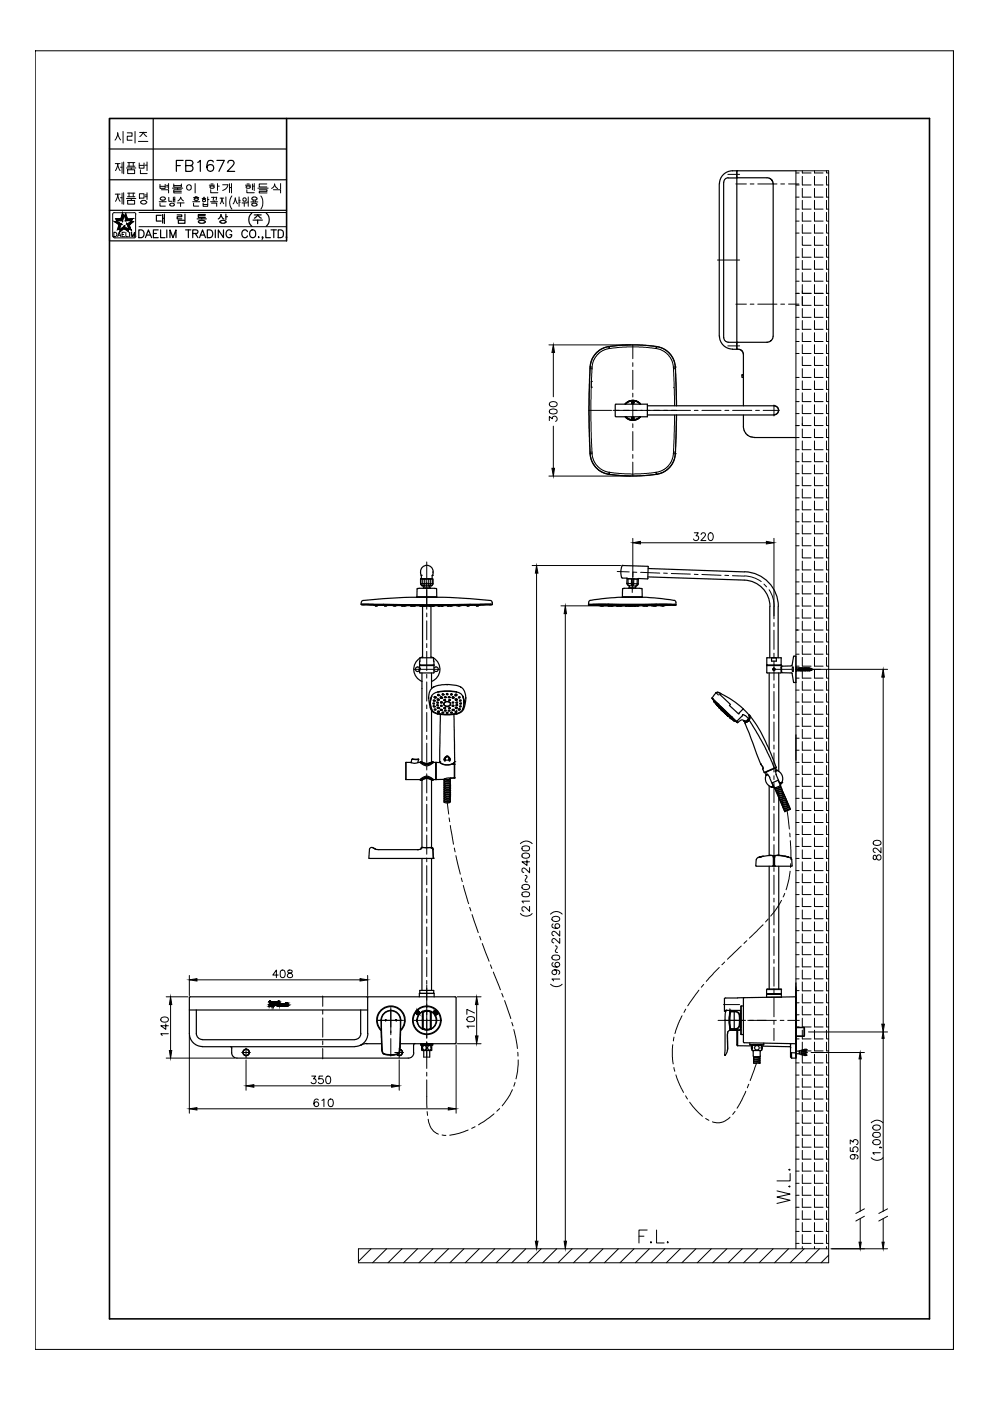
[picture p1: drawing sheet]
<svg xmlns="http://www.w3.org/2000/svg" width="210mm" height="297mm" viewBox="0 0 210 297" stroke-linecap="round" stroke-linejoin="round" font-family="sans-serif">
<defs><g id="words">
<text font-size="9.7" x="19.4" y="45.9">제품명</text>
<text font-size="8.4" x="19.4" y="31.4">시리즈</text>
<text font-size="7.9" x="19.4" y="38.1">제품번</text>
<g font-size="6.2">
<text x="32.8" y="42">벽붙이 한개 핸들식</text>
<text x="168.3" y="256.5" transform="rotate(-90 168.3 256.5)">W.L.</text>
</g>
<text font-size="5.3" x="36.3" y="37.4">FB1672</text>
<g font-size="4.9">
<text x="187.7" y="183.4" transform="rotate(-90 187.7 183.4)">820</text>
<text x="56.4" y="208.5">408</text>
<text x="36.7" y="220.8" transform="rotate(-90 36.7 220.8)">140</text>
<text x="101.6" y="219.1" transform="rotate(-90 101.6 219.1)">107</text>
<text x="64.9" y="231.1">350</text>
<text x="65.3" y="236">610</text>
</g>
<g font-size="4.4">
<text x="118.9" y="90.7" transform="rotate(-90 118.9 90.7)">300</text>
<text x="145.7" y="115.7">320</text>
<text x="182.7" y="246.9" transform="rotate(-90 182.7 246.9)">953</text>
</g>
</g></defs>
<!-- layer: 0 -->
<path d="M23.2 25.1h173.9v254.5h-173.9zM60.8 25.1v26" fill="none" stroke="#000" stroke-width=".34"/>
<!-- layer: D -->
<g fill="none" stroke="#000" stroke-width=".21">
<path d="M7.5 10.8h194.7v275.3h-194.7zM202.2 10.8v275.3M49.2 41.5a2.3 2.3 0 0 0 0 2.8M55.3 41.5a2.49 2.49 0 0 1 0 2.8M116.4 73.1h17.3M117.3 74.7v9.4M117.3 90.4v8.9M112.8 119.9h18.8M116.4 100.9h17.3M134.2 114.1v8.2M135.8 115.1h26.7M164.1 114.1v16.5"/>
<path d="M89.4 122.7h2.1M113.8 121.5v141.7M118.9 128.5h15.1M119.9 130.1v133.1M169.5 141.9h-.7h3.1M172.4 141.9h15.8M187.3 143.6v73.5M110.3 178.9a1.68 1.68 0 0 1 2.5 0M110.7 179.5l.7-.2a.7 .7 0 0 1 .9 .6l-.3 .5h-1a.64 .64 0 0 1-.3-.9zM110.3 193.7a1.68 1.68 0 0 0 2.5 0M110.7 189.3l.7-.2a.7 .7 0 0 1 .9 .6l-.3 .4h-1a.64 .64 0 0 1-.3-.8zM110.7 187.8a1.02 1.02 0 0 1 1.6 .2 .86 .86 0 0 1-.8 .6 .86 .86 0 0 1-.8-.5z"/>
<path d="M110.7 181.1a1.02 1.02 0 0 1 1.6 .2 .86 .86 0 0 1-.8 .7 .86 .86 0 0 1-.8-.5zM111.4 185.6l.3 .2-.3 .9v.2l.4 .1M111.7 182.3v1.2l-1-.8h1.6M112.3 192.2v1l-1-.9h-.5l-.1 .7 .4 .2M112.3 191.1h-1.6l.3 .3M112.3 184v1.1l-.8-.8-.5-.3-.3 .2v.5l.4 .3M116.7 193.8a1.63 1.63 0 0 1 2.5 0M117.1 194.5a1.04 1.04 0 0 1 1.6 .2 .85 .85 0 0 1-.9 .7 .85 .85 0 0 1-.8-.7zM117.3 195.9a.49 .49 0 0 0-.2 .7l.3 .1a.79 .79 0 0 0 1.3-.4 .51 .51 0 0 0-.5-.5 .51 .51 0 0 0-.5 .5 .51 .51 0 0 0 .4 .5M118.7 198.9v1.1l-1.2-1-.5 .3 .1 .5 .3 .1M118.7 197.4v1.1l-1.2-1-.5 .3 .1 .4 .3 .2M35.2 211.3h4.6"/>
<path d="M36.2 213v9.7M40.1 206.8v4.3M40.1 219.6v16.4M41.8 207.7h34.5M57.1 212.3h.3l.3 .2-.1 .5h-.5M57.1 212.3l.1 .1M57.1 213.2h.1v.2zM57.1 212.4v.6M57.2 213.2v.1zM57.2 213.3h.1M57.2 212.4l.4 .1-.1 .5h-.3zM57.2 213h.1"/>
<path d="M57.3 213.2l.2 .2h-.2zM57.3 213.3h.1M57.5 213.2l.1 .2h-.1zM57.6 213.2l.2 .2zM57.8 213.2v.2zM57.8 212.7a.34 .34 0 0 0 .3 .3 .34 .34 0 0 0 .4-.3M57.8 212.8a.34 .34 0 0 1 .3-.4 .34 .34 0 0 1 .4 .4M57.9 213.2v.2v-.2l.1 .1 .1-.1v.2zM57.9 212.7a.23 .23 0 0 1 .2-.2 .23 .23 0 0 1 .2 .2M58.3 212.7l-.1 .3-.3-.3M58.5 212.5h.3l.1 .3M58.5 213h.1"/>
<path d="M58.5 212.6v.3M58.5 212.5l.1 .1M58.6 212.9l-.1 .1M58.6 212.5l.2 .2h-.2zM58.7 212.9l.1-.1h-.2l.1 .2M59 212.9l-.3 .1M59 212.5h.2M59 213.4h.2M59 212.6v.7M59 212.5l.1 .1M59.1 212.2l.1 .1-.1 .1zM59.1 212.6v.6"/>
<path d="M59.2 213.4h.1M59.2 213.2v.1M59.2 212.5v.1M59.3 212.9l-.1 .5h.3M59.3 212.9l-.1-.1h.3a.26 .26 0 0 1 .3 .3 .26 .26 0 0 1-.3 .2M59.4 213.3a.24 .24 0 0 0 .3-.3 .24 .24 0 0 0-.3-.1l.1 .4M60 213l.2 .3 .2-.2M60 213.1a.23 .23 0 0 1 .2-.3 .23 .23 0 0 1 .2 .3M60.2 212.7l.3 .4M60.2 212.8a.3 .3 0 0 0-.3 .3 .3 .3 0 0 0 .3 .3M60.5 213.1l-.3 .3M60.6 212.8l.2 .2a.22 .22 0 0 1 .2 .2 .22 .22 0 0 1-.3 .2l-.2-.2 .3 .1"/>
<path d="M60.8 212.7l-.1 .1M60.8 212.7l.2 .1M60.9 213.2l-.1 .1M61 212.8a.23 .23 0 0 0-.3-.1 .23 .23 0 0 0-.1 .3 .23 .23 0 0 0 .2 .1l.1 .1M77.9 206.8v4.3M88.3 214.7l.1 .1M88.4 214.6l.1-.1 .3 .3M88.4 214.6l.1 .1M88.6 214.7l.1 .2M92.2 214.6h.4M92.2 214.6h.1M92.2 214.7h.4"/>
<path d="M92.2 214.7v.2zM92.3 214.7v.2zM92.3 214.9h.1M92.3 214.7v.2M92.4 214.7v.2M92.5 214.7v.2zM92.5 214.7v.2M92.6 214.7v.2M92.6 214.7v.2zM97 211.3h5M116.7 208.7a1.73 1.73 0 0 0 2.5 0M117.1 202.7l.6-.2a.68 .68 0 0 1 1 .6 .96 .96 0 0 1-1.7 0z"/>
<path d="M117.3 204.1a.44 .44 0 0 0-.2 .7 .93 .93 0 0 0 1.6-.3 .51 .51 0 0 0-.5-.5 .51 .51 0 0 0-.5 .5 .51 .51 0 0 0 .4 .5M117.6 205.6a.51 .51 0 0 1 .4 .7 .51 .51 0 0 1-.8 .2 .51 .51 0 0 1 .1-.8 .8 .8 0 0 1 .9-.1 .8 .8 0 0 1 .4 .9l-.2 .1M117.7 200.5l.4 .3-.4 .9 .1 .2h.4M118.7 207.6h-1.7l.4 .4M168.8 217.9h1.7M168.8 219.6h1.7M170.4 217.8v1.9M35.2 224.3h14.6M41.8 235.1h53.3M52.2 224.7v6.5M53.8 230.2h29.2M84.6 224.7v6.5"/>
<path d="M89.8 224.1h1.3M96.7 221.5v14.5M97 221.3h5M159.8 225.4h1.3M171 223.7h.1M172 223.2h11.3M182.4 224v32.8M182.4 258.4v5M183.3 257.9l-1.8 1M183.3 256.3l-1.8 1M188.2 256.3l-1.9 1M188.2 257.9l-1.9 1"/>
<path d="M135.5 262.1h1M137.2 260.8h-1.7v2.7M138 263.3l.1 .1-.1 .1-.1-.1zM139.2 260.8v2.7h1.6M141.4 263.4l.2-.1 .1 .1-.1 .1zM176.2 264.8h7.1"/>
<circle cx="88.6" cy="214.7" r=".36"/>
<circle cx="88.6" cy="214.7" r=".32"/>
<circle cx="92.4" cy="214.7" r=".36"/>
<circle cx="92.4" cy="214.7" r=".32"/>
</g>
<!-- layer: 0 -->
<g fill="none" stroke="#000" stroke-width=".25">
<path d="M23.2 25.1v26h37.6M23.2 38.1h37.6M23.2 31.6h37.6M32.5 25.1v19.5M23.2 44.6h37.6M29.4 48.7h.6a.88 .88 0 0 1 .6 .9 .88 .88 0 0 1-.6 .8h-.6zM30.8 50.4l.7-1.7 .6 1.7M31.1 49.8h.8M32.5 49.5h.7M33.5 48.7h-1v1.7h1M34.1 48.7v1.7h.9M35.4 48.7v1.7"/>
<path d="M36 50.4v-1.7l.7 1.7 .6-1.7v1.7M37.6 45.6h.9v.3h-.9v.5h.9M37.8 46.7h1.4v.6h-1.4zM39.2 45.4v1.1M39.3 48.7h1.2M39.9 48.7v1.7M40.9 49.5h.9l.2-.3-.1-.3-1-.2v1.7M41.4 49.5l.6 .9M41.8 46.4h1.9M42.1 45.7h1.4M42.1 46.9v.2l.3 .2h.8M42.3 50.4l.6-1.7 .7 1.7"/>
<path d="M42.5 49.8h.8M42.8 46.2v.2M43.2 46.8l-.6-.1-.5 .2M43.2 46.8l.3 .1M43.5 47.1l-.3 .2M43.5 46.9v.2M43.5 45.5h-1.4v.6h1.4M44 48.7h.5a.86 .86 0 0 1 .6 .9 .86 .86 0 0 1-.6 .8h-.5zM45.6 48.7v1.7M46.3 46.4l.4-.4 .2-.5 .1 .5 .5 .4M46.7 46.9a.7 .7 0 0 0 .5 .5 .7 .7 0 0 0 .7-.3M46.9 46.8l-.2 .1"/>
<path d="M46.9 46.8h.7M47.4 48.7v1.7l-1.1-1.7v1.7M47.6 46.8l.3 .1M47.9 45.4v1.1M47.9 45.9h.3M47.9 46.9v.2M49.1 49.1a.61 .61 0 0 0-.7-.4 .61 .61 0 0 0-.5 .7 .67 .67 0 0 0 .3 .9 .67 .67 0 0 0 .9-.3v-.2h-.4M52.5 49.1a.61 .61 0 0 0-.7-.4 .61 .61 0 0 0-.5 .7 .67 .67 0 0 0 .3 .9 .67 .67 0 0 0 .9-.3M53.1 49a.69 .69 0 0 1 .9-.1 .69 .69 0 0 1 .2 .9 .68 .68 0 0 1-.9 .6 .68 .68 0 0 1-.4-1zM53.4 45.2a1.84 1.84 0 0 0 0 2.8M53.7 46.7h1.9M53.9 45.6h1.5"/>
<path d="M54.6 46.7v.7M54.6 45.6l-.7 .7M54.7 45.5l.3 .5 .4 .3M54.8 50.2v.2zM55.7 50.3h-.1h.1l-.1 .4M56.4 48.7v1.7h.9M56.4 45.2a1.84 1.84 0 0 1 0 2.8M57.5 48.7h1.1M58.1 48.7v1.7M59 48.7h.5a.88 .88 0 0 1 .6 .9 .88 .88 0 0 1-.6 .8h-.5zM60.7 50.2v.2zM132.9 123.7h.3l.2 .5"/>
<path d="M133.2 122.7v1l.7 .1v-1.1M133.9 123.8h.4a.29 .29 0 0 1 0 .3 .29 .29 0 0 1-.4 0 .29 .29 0 0 1 0-.3zM134.3 123.8h.8M134.4 122.7l-.1 1.1M135.1 123.8l-.3 .5M135.1 122.8v1M135.1 123.8h.2M168.9 133.6h.1M80.8 216.3h.1M81.3 215a2.01 2.01 0 0 1 2.3-.6 2.01 2.01 0 0 1 1.3 1.9l-.2 6.6a.95 .95 0 0 1-1.2 .7h-1.4a.92 .92 0 0 1-1.1-.7l-.1-6.8zM81.4 214.8a2.1 2.1 0 0 1 2.3-.4 2.1 2.1 0 0 1 1.3 1.9l-.3 6.9a1.18 1.18 0 0 1-1.4 .5 2.56 2.56 0 0 1-2.2-.4l-.1-.5-.2-6.5 .1-.5zM153.9 214.3l-.2 1.2-.1 8.1"/>
<path d="M153.9 214.3h.1M153.9 214.2v.1M154 214.2h-.1M154 214.2l-.1 .1M154 214.2h.1M156.4 211.6l-2.8 .1v2.7h.3M156.6 218.4h-1.6a.87 .87 0 0 0-.8 1.3l.1 2.5v-3.4M162.5 209.8v1.6h3.2v-1.6M162.5 210.7h1.6h-1.6M162.6 209.8h3.1M165.7 210.7h-1.6h1.6M153.6 223.6h.1"/>
<path d="M153.6 223.6l.2 .1M154.3 222.3l-.1 .7-.4 .7-.2-.1M159.5 221.6h.1"/>
</g>
<g fill="none" stroke="#000" stroke-width=".21">
<path d="M23.9 45.4v4.7M23.9 50.1l.5 .3M24.1 49.2a.5 .5 0 0 1 .6 .3 .5 .5 0 0 1-.1 .6l-.5 .1zM24.4 50.4h4M24.9 50.2l.4-1 .3 1M25.1 49.9h.4M25.9 49.7h.3M26.4 49.2h-.5v1h.5M26.7 49.2v1h.5M27.4 49.2v1M27.8 50.2v-1l.4 1 .3-1v1M28.8 45.4v4.7l-.4 .3"/>
<path d="M29.5 45.1h31.3M29.5 48.1h31.3M162.5 209.8h3.2M168.8 214.6v6.4M171.4 218.8h16.8M184.7 238.1a1.68 1.68 0 0 1 2.5 0M185.1 238.8a.91 .91 0 0 1 1.6 .4 .86 .86 0 0 1-.9 .4 .86 .86 0 0 1-.7-.6zM187.3 220.1v36.7M184.7 245.5a1.68 1.68 0 0 0 2.5 0M185.1 241.9a.91 .91 0 0 1 1.6 .3 .86 .86 0 0 1-.9 .5 .86 .86 0 0 1-.7-.6zM185.1 240.3l.2-.2h1.1a.51 .51 0 0 1 .3 .5 .51 .51 0 0 1-.3 .5h-.4a.7 .7 0 0 1-.9-.5zM186.6 243.2v.2v-.2l.4 .2"/>
<path d="M186.7 244.4h-1.6l.2 .4M187.3 258.4v5M176.4 264.8h11.8"/>
</g>
<!-- layer: HT -->
<g fill="none" stroke="#000" stroke-width=".21">
<path d="M168.8 36.7h.6M168.8 39.2h.6M170.1 36.2v.5h1.9M170.1 37.4v1.8h1.9M170.1 39.9v1.9h1.9M172.7 36.2v.5h1.8M172.7 37.4v1.8h1.8M172.7 39.9v1.9h1.8M175.2 36.2v.5h.5M175.2 37.4v1.8h.5M175.2 39.9v1.9h.5M168.8 59.6h.6"/>
<path d="M168.8 57.1h.6M168.8 49.4h.6M168.8 46.9h.6M168.8 44.3h.6M168.8 41.8h.6M168.8 54.5h.6M170.1 50.1v1.9h1.9M170.1 42.5v1.8h1.9M170.1 45v1.9h1.9M170.1 47.6v1.8h1.9M170.1 52.7v1.8h1.9M170.1 55.2v1.9h1.9"/>
<path d="M170.1 57.8v1.8h1.9M172.7 42.5v1.8h1.8M172.7 45v1.9h1.8M172.7 47.6v1.8h1.8M172.7 50.1v1.9h1.8M172.7 52.7v1.8h1.8M172.7 55.2v1.9h1.8M172.7 57.8v1.8h1.8M175.2 45v1.9h.5M175.2 50.1v1.9h.5M175.2 47.6v1.8h.5M175.2 52.7v1.8h.5"/>
<path d="M175.2 42.5v1.8h.5M175.2 55.2v1.9h.5M175.2 57.8v1.8h.5M168.8 62.2h.6M168.8 64.7h.6M168.8 74.9h.6M168.8 72.4h.6M168.8 69.8h.6M168.8 67.3h.6M170.1 75.6v1.9h1.9M170.1 60.3v1.9h1.9M170.1 62.9v1.8h1.9"/>
<path d="M170.1 65.4v1.9h1.9M170.1 68v1.8h1.9M170.1 70.5v1.9h1.9M170.1 73.1v1.8h1.9M170.1 78.2v1.8h1.9M172.7 60.3v1.9h1.8h-1.8v-.5M172.7 62.9v1.8h1.8M172.7 65.4v1.9h1.8M172.7 68v1.8h1.8M172.7 70.5v1.9h1.8M172.7 73.1v1.8h1.8M172.7 75.6v1.9h1.8"/>
<path d="M172.7 78.2v1.8h1.8M175.2 60.3v1.9h.5h-.5v-.5M175.2 70.5v1.9h.5M175.2 75.6v1.9h.5M175.2 73.1v1.8h.5M175.2 78.2v1.8h.5M175.2 62.9v1.8h.5M175.2 65.4v1.9h.5M175.2 68v1.8h.5M168.8 90.2h.6M168.8 92.8h.6M168.8 97.9h.6"/>
<path d="M168.8 95.3h.6M168.8 87.7h.6M168.8 85.1h.6M168.8 82.6h.6M168.8 80h.6M170.1 80.7v1.9h1.9M170.1 83.3v1.8h1.9M170.1 85.8v1.9h1.9M170.1 88.4v1.8h1.9M170.1 90.9v1.9h1.9M170.1 93.5v1.8h1.9M170.1 96v1.9h1.9"/>
<path d="M170.1 98.6v1.8h1.9M172.7 89.8v.4h1.8M172.7 80.7v1.9h1.8M172.7 83.3v1.8h1.8M172.7 85.8v1.9h1.8M172.7 88.4v1.8M172.7 90.9v1.9h1.8M172.7 93.5v1.8h1.8M172.7 96v1.9h1.8M172.7 98.6v1.8h1.8M175.2 89.8v.4h.5M175.2 98.6v1.8h.5"/>
<path d="M175.2 80.7v1.9h.5M175.2 83.3v1.8h.5M175.2 85.8v1.9h.5M175.2 88.4v1.8M175.2 90.9v1.9h.5M175.2 93.5v1.8h.5M175.2 96v1.9h.5M168.8 103h.6M168.8 105.6h.6M168.8 115.7h.6M168.8 113.2h.6M168.8 110.6h.6"/>
<path d="M168.8 108.1h.6M168.8 100.4h.6M170.1 116.4v1.9h1.9M170.1 101.1v1.9h1.9M170.1 103.7v1.9h1.9M170.1 106.2v1.9h1.9M170.1 108.8v1.8h1.9M170.1 111.3v1.9h1.9M170.1 113.9v1.8h1.9M170.1 119v1.8h1.9M172.7 101.1v1.9h1.8M172.7 103.7v1.9h1.8"/>
<path d="M172.7 106.2v1.9h1.8M172.7 108.8v1.8h1.8M172.7 111.3v1.9h1.8M172.7 113.9v1.8h1.8M172.7 116.4v1.9h1.8M172.7 119v1.8h1.8M175.2 111.3v1.9h.5M175.2 116.4v1.9h.5M175.2 113.9v1.8h.5M175.2 119v1.8h.5M175.2 101.1v1.9h.5M175.2 103.7v1.9h.5"/>
<path d="M175.2 106.2v1.9h.5M175.2 108.8v1.8h.5M168.8 131h.6M168.8 128.5h.6M168.8 125.9h.6M168.8 123.4h.6M168.8 138.7h.6M168.8 133.6h.6M168.8 136.1h.6M168.8 120.8h.6M170.1 121.5v1.9h1.9M170.1 124.1v1.8h1.9"/>
<path d="M170.1 126.6v1.9h1.9M170.1 129.2v1.8h1.9M170.1 131.7v1.9h1.9M170.1 134.3v1.8h1.9M170.1 136.8v1.9h1.9M170.1 139.4v1.8h1.9M172.7 121.5v1.9h1.8M172.7 124.1v1.8h1.8M172.7 126.6v1.9h1.8M172.7 129.2v1.8h1.8M172.7 131.7v1.9h1.8M172.7 134.3v1.8h1.8"/>
<path d="M172.7 136.8v1.9h1.8M172.7 139.4v1.8h1.8M175.2 129.2v1.8h.5M175.2 139.4v1.8h.5M175.2 134.3v1.8h.5M175.2 121.5v1.9h.5M175.2 124.1v1.8h.5M175.2 126.6v1.9h.5M175.2 131.7v1.9h.5M175.2 136.8v1.9h.5M168.8 156.5h.6M168.8 159.1h.6"/>
<path d="M168.8 141.2h.6M168.8 143.8h.6M168.8 148.9h.6M168.8 151.4h.6M168.8 154h.6M168.8 146.3h.6M170.1 141.9v1.9h1.9M170.1 144.5v1.8h1.9M170.1 147v1.9h1.9M170.1 149.6v1.8h1.9M170.1 152.1v1.9h1.9M170.1 154.7v1.8h1.9"/>
<path d="M170.1 157.2v1.9h1.9M170.1 159.8v1.8h1.9M172.7 141.9v1.9h1.8M172.7 144.5v1.8h1.8M172.7 147v1.9h1.8M172.7 149.6v1.8h1.8M172.7 152.1v1.9h1.8M172.7 154.7v1.8h1.8M172.7 157.2v1.9h1.8M172.7 159.8v1.8h1.8M175.2 159.8v1.8h.5M175.2 141.9v1.9h.5"/>
<path d="M175.2 147v1.9h.5M175.2 149.6v1.8h.5M175.2 152.1v1.9h.5M175.2 144.5v1.8h.5M175.2 154.7v1.8h.5M175.2 157.2v1.9h.5M168.8 161.6h.6M168.8 164.2h.6M168.8 166.7h.6M168.8 169.3h.6M168.8 171.8h.6M168.8 179.5h.6"/>
<path d="M168.8 176.9h.6M168.8 174.4h.6M170.1 162.3v1.9h1.9M170.1 164.9v1.8h1.9M170.1 167.4v1.9h1.9M170.1 170v1.8h1.9M170.1 172.5v1.9h1.9M170.1 175.1v1.8h1.9M170.1 177.6v1.9h1.9M172.7 162.3v1.9h1.8M172.7 164.9v1.8h1.8M172.7 167.4v1.9h1.8"/>
<path d="M172.7 170v1.8h1.8M172.7 172.5v1.9h1.8M172.7 175.1v1.8h1.8M172.7 177.6v1.9h1.8M175.2 162.3v1.9h.5M175.2 170v1.8h.5M175.2 175.1v1.8h.5M175.2 172.5v1.9h.5M175.2 164.9v1.8h.5M175.2 167.4v1.9h.5M175.2 177.6v1.9h.5M168.8 184.6h.6"/>
<path d="M168.8 182h.6M168.8 192.2h.6M168.8 194.8h.6M168.8 189.7h.6M168.8 187.1h.6M168.8 197.3h.6M168.8 199.9h.6M170.1 195.5v1.8h1.9M170.1 180.2v1.8h1.9M170.1 182.7v1.9h1.9M170.1 185.3v1.8h1.9M170.1 187.8v1.9h1.9"/>
<path d="M170.1 190.4v1.8h1.9M170.1 192.9v1.9h1.9M170.1 198v1.9h1.9M172.7 180.2v1.8h1.8M172.7 182.7v1.9h1.8M172.7 185.3v1.8h1.8M172.7 187.8v1.9h1.8M172.7 190.4v1.8h1.8M172.7 192.9v1.9h1.8M172.7 195.5v1.8h1.8M172.7 198v1.9h1.8M175.2 182.7v1.9h.5"/>
<path d="M175.2 190.4v1.8h.5M175.2 187.8v1.9h.5M175.2 185.3v1.8h.5M175.2 192.9v1.9h.5M175.2 195.5v1.8h.5M175.2 180.2v1.8h.5M175.2 198v1.9h.5M168.8 202.4h.6M168.8 205h.6M168.8 207.5h.6M168.8 217.7h.6M168.8 215.2h.6"/>
<path d="M168.8 212.6h.6M168.8 210h.6M170.1 200.6v1.8h1.9M170.1 203.1v1.9h1.9M170.1 205.7v1.8h1.9M170.1 208.2v1.9h1.9M170.1 210.7v1.9h1.9M170.1 213.3v1.9h1.9M170.1 215.9v1.8h1.9M170.1 218.4v1.9h1.9M172.7 200.6v1.8h1.8M172.7 203.1v1.9h1.8"/>
<path d="M172.7 205.7v1.8h1.8M172.7 208.2v1.9h1.8M172.7 210.7v1.9h1.8M172.7 213.3v1.9h1.8M172.7 215.9v1.8h1.8M172.7 218.4v1.9h1.8M175.2 205.7v1.8h.5M175.2 218.4v1.9h.5M175.2 210.7v1.9h.5M175.2 200.6v1.8h.5M175.2 203.1v1.9h.5M175.2 208.2v1.9h.5"/>
<path d="M175.2 213.3v1.9h.5M175.2 215.9v1.8h.5M168.8 227.9h.6M168.8 225.4h.6M168.8 235.6h.6M168.8 233h.6M168.8 230.5h.6M168.8 238.1h.6M168.8 220.3h.6M170.1 236.3v1.8h1.9M170.1 221v1.8h1.9M170.1 223.5v1.9h1.9"/>
<path d="M170.1 226.1v1.8h1.9M170.1 228.6v1.9h1.9M170.1 231.2v1.8h1.9M170.1 233.7v1.9h1.9M170.1 238.8v1.9h1.9M172.7 221v1.8h1.8M172.7 223.5v1.9h1.8M172.7 226.1v1.8h1.8M172.7 228.6v1.9h1.8M172.7 231.2v1.8h1.8M172.7 233.7v1.9h1.8M172.7 236.3v1.8h1.8"/>
<path d="M172.7 238.8v1.9h1.8M175.2 226.1v1.8h.5M175.2 228.6v1.9h.5M175.2 233.7v1.9h.5M175.2 236.3v1.8h.5M175.2 221v1.8h.5M175.2 223.5v1.9h.5M175.2 231.2v1.8h.5M175.2 238.8v1.9h.5M168.8 243.2h.6M168.8 240.7h.6M170.1 241.4v1.8h1.9"/>
<path d="M170.1 243.9v1.9h1.9M170.1 259.2v1.9h1.9M170.1 250.9h1.9M170.1 258.5h1.9M170.1 253.4h1.9M170.1 256h1.9M170.1 248.3h1.9M172.7 241.4v1.8h1.8M172.7 243.9v1.9h1.8M172.7 246.5v1.8h1.8M172.7 249v1.9h1.8M172.7 251.6v1.8h1.8"/>
<path d="M172.7 254.1v1.9h1.8M172.7 256.7v1.8h1.8M172.7 259.2v1.9h1.8M175.2 259.2v1.9h.5M175.2 254.1v1.9h.5M175.2 251.6v1.8h.5M175.2 241.4v1.8h.5M175.2 243.9v1.9h.5M175.2 246.5v1.8h.5M175.2 249v1.9h.5M175.2 256.7v1.8h.5M78.7 264.8l-2.7 2.6"/>
<path d="M82 264.8l-3 2.9M85.2 264.8l-2.9 2.9M88.5 264.8l-2.9 2.9M91.8 264.8l-3 2.9M95.1 264.8l-3 2.9M98.4 264.8l-3 2.9M101.6 264.8l-2.9 2.9M104.9 264.8l-2.9 2.9M108.2 264.8l-3 2.9M111.5 264.8l-3 2.9M114.7 264.8l-2.9 2.9M118 264.8l-2.9 2.9"/>
<path d="M121.3 264.8l-3 2.9M124.6 264.8l-3 2.9M127.9 264.8l-3 2.9M131.1 264.8l-2.9 2.9M134.4 264.8l-2.9 2.9M137.7 264.8l-3 2.9M141 264.8l-3 2.9M144.2 264.8l-2.9 2.9M147.5 264.8l-2.9 2.9M150.8 264.8l-3 2.9M154.1 264.8l-3 2.9M157.4 264.8l-3 2.9"/>
<path d="M160.6 264.8l-2.9 2.9M163.9 264.8l-2.9 2.9M167.2 264.8l-3 2.9M168.8 264.8v-228.6h6.9v231.5h-99.7v-2.9h99.7M168.8 263.6h.6M168.8 261.1h.6M170.1 261.8v1.8h1.9M170.1 264.3v.5M170.5 264.8l-3 2.9M172.7 261.8v1.8h1.8M172.7 264.3v.5M173.8 264.8l-3 2.9"/>
<path d="M175.2 261.8v1.8h.5M175.2 264.3v.5M175.7 266.1l-1.6 1.6"/>
</g>
<!-- layer: DWG -->
<g fill="none" stroke="#000" stroke-width=".25">
<path d="M156.2 37.5l.2 .2M156.4 37.7h6.4l.9 .5 .2 .7v32.7l-.4 .6-.8 .4h-6.3M156.4 36.2h12.4M156.4 36.2l-.2 .2v37.4l.2 .2M163.6 38.1l.2 .2M156.4 74.1l.8 .1 .4 .8v11M156.4 72.5l-.2 .2M157.3 79.5l.1 .5h.2M157.4 79.5h.1M157.4 79.5h.2M157.4 79.4l-.1 .1M130.4 85.8v2.4"/>
<path d="M130.5 88.2l.1 .1M130.6 85.7h6.7v2.7h-6.7M130.6 85.7l-.1 .1M137.3 86h26.8a.95 .95 0 0 1 1 1 .95 .95 0 0 1-1 .9M137.3 88h26.8M157.6 88v2.7l.5 1.1M158.1 91.8v.1M158.1 91.9l.4 .4M158.5 92.2l1 .5M159.4 92.7h.5M159.9 92.8h8.9M132 119.9l5.3 .2"/>
<path d="M132 119.9a2.65 2.65 0 0 0-.1 2.6l1.2 .2M89.1 139.5a2.77 2.77 0 0 0-1.4 2.6 2.77 2.77 0 0 0 1.8 2.4M89.2 121.4l.1 .7M89.2 121.2a1.33 1.33 0 0 1 1.3-1.3 1.33 1.33 0 0 1 1.3 1.3M89.2 121.2v.2M89.3 122h.1M89.3 122l.1 .7M89.6 128.5v11M89.6 139.3l-.4 .1M91.4 128.5v11M91.4 139.3l.4 .1M91.6 122l-.1 .7"/>
<path d="M91.7 122h.1M91.8 121.2v.2M91.8 121.4l-.1 .7M91.9 139.5a2.77 2.77 0 0 1 1.4 2.6 2.77 2.77 0 0 1-1.8 2.4M133.1 122.7h2.3M137.4 120.1l.1 .1M137.4 122.6l-2.1 .1M137.4 122.3l20.4 .7M137.4 120.5l20.5 .8M137.4 120.2l-.1 2.5M157.8 123a5.6 5.6 0 0 1 5.5 5.6M157.9 121.2a7.4 7.4 0 0 1 7.1 7.4"/>
<path d="M162.6 139.5v1.5h3v-1.5M162.7 139.5h2.8M162.7 139.4l-.1 .1M163.2 128.6v10.9M163.6 139.5h1v.7h-1zM165 128.6v10.9M165.6 139.4l.1 .1M88.9 141.9v.2M88.9 142.1h.1M88.9 141.9h.1M88.9 141.6l.2 1.1h2.8M89 141.7l-.1 .4"/>
<path d="M89 141.7h.1M89 141.7v.2M89 141.9v.2M89 141.7a.49 .49 0 0 0-.8-.2 .49 .49 0 0 0 0 .8 .49 .49 0 0 0 .8-.2M89 141.1h3M89 141.1v.8M89.1 141v.1M89.5 142.7v18.9M90.9 147.9h.1M90.9 148.1l.3 1.8M91.2 149.9a1.78 1.78 0 0 0 1.6 1.5M91.2 148.9v.3"/>
<path d="M91.2 148.8v.1M91.2 148.9l.3 1.4M91.3 148.5l-.1 .3M91.5 150.4l.3 .4 1 .6M91.5 147.6v.1a3.2 3.2 0 0 0 0 2.7v-.1M91.5 147.6l-.3 1.3M91.5 142.7v3.3M91.5 150.6v11M91.5 147.6l-.3 1.4M91.8 141v.1M91.9 148.6h.3M91.9 149.8h.1"/>
<path d="M91.9 149.8h.3M92 145.6a7.6 7.6 0 0 1 6 .3l.5 .7 .2 1.5M92 145.6l-.1 .1M92 149.2h.1M92 145.6l-.3 .3a2.91 2.91 0 0 0-.8 2.2M92 141.1h.1M92 149.8h.1M92 141.2v1.4M92 141.7a.49 .49 0 0 1 .8-.2 .49 .49 0 0 1 0 .8 .49 .49 0 0 1-.8-.2M92 140.9l-3 .1v-1.5h2.9l.1 1.4M92 148.5h.1M92 142.6l-.1 .1"/>
<path d="M92.1 150.5h.1M92.1 147.9h.1M92.1 149.1v.1M92.1 150.5h.3M92.1 147.9v-.2h.2l.1 .2M92.1 149.2l-.3-.1 .1 .1h.2M92.1 150.5v-.2h.2l.1 .2M92.1 147.9h.3M92.2 148.6h.1M92.2 149.8h.1M92.2 149.8l-.3-.2v.2M92.3 150.4h.1"/>
<path d="M92.3 147.9h.1M92.2 148.5l-.3-.1v.2M92.4 148a.17 .17 0 0 0 0-.3 .17 .17 0 0 0-.3 0 .17 .17 0 0 0 0 .3M92.4 147.9h.1M92.4 150.5h.1M92.6 149.6l.1-.2 .2 .2M92.6 149h.3M92.6 149.5l.3 .1M92.8 149.5h.1M92.8 148.9h.1M92.8 150.8v.2v-.2h.2l.1 .1zM92.8 151.4h.1"/>
<path d="M92.8 150.9l.3 .1M92.8 150.2l.1-.2 .2 .2M92.8 148.4a.17 .17 0 0 1 .1-.2 .17 .17 0 0 1 .2 .2l-.1 .1M92.8 147.5a.18 .18 0 0 1 .2-.3 .17 .17 0 0 1 .1 .3M92.8 148.4h.3M92.8 150.2h.3M92.8 147.4l.3 .1M92.8 151.4l2.3 .2 1.7-.2M92.8 146.7l2.3-.2 1.7 .2M92.9 146.7a1.77 1.77 0 0 0-1.4 .9M92.9 151.3l1.9 .2 2-.2a9.3 9.3 0 0 1-3.9 0zM92.9 146.7a11.5 11.5 0 0 1 3.9 0"/>
<path d="M92.9 146.7h.1M92.9 150.1h.1M92.9 148.4h.1M92.9 149h.1M92.9 149.6h.1M92.9 150.9h.1M93 147.4h.1M93 149l-.4-.2v.2M93 150h-.3l.1 .2M93 150h.1l-.1 .2M93 150h-.2v.2M93 150h.1"/>
<path d="M93.1 148.4l-.2-.2-.2 .1 .1 .1M93.1 150.2h.1M93.1 148.4h.1M93.1 147.5h.1M93.1 150.9v.1M93.4 151.5l-.2 10M93.4 150.5v.1l.1-.2 .2 .1zM93.4 150.6h.3M93.4 148.9h.3v.1M93.4 148l.1-.2 .2 .1v.1M93.4 148h.3M93.5 149v-.1h.2v.1"/>
<path d="M93.5 149v-.2h.2v.2M93.5 149h.2M93.5 150.6h.1M93.6 147.9h.1M93.6 149.6h.1M93.6 148.9h.1M93.7 148h.1M93.7 148v-.2h-.3v.2M93.7 150.5v.1M93.7 149h.1M93.7 149.7h.1M93.7 148a.18 .18 0 0 0-.1-.3 .18 .18 0 0 0-.2 .3"/>
<path d="M93.7 148h-.1M93.7 151.1h.1M93.8 151.1h.2M93.8 147.3l.1-.3 .1 .3M93.8 151.1l.1-.2 .1 .2M93.8 147.3h.2M93.8 147.3h.1M93.9 151.1h.1M94 147.2h.1M94 147.3h.1M94.1 151.1h-.1M94.1 149.2v.1"/>
<path d="M94.1 149.3a.76 .76 0 0 0 .7 .4 .76 .76 0 0 0 .7-.4M94.1 149.2a.76 .76 0 0 1 .7-.4 .76 .76 0 0 1 .7 .4M94.2 148.5v-.1h.3l-.1 .1M94.2 150.2v-.2l.3 .1-.1 .1M94.2 149v.5M94.2 148.5h.2M94.2 150.2h.2M94.2 149.5l.3 .2M94.2 150.7h.1M94.3 150.1h.1M94.3 148.4h.1M94.3 147.9v-.2h.2v.2"/>
<path d="M94.3 150.7v-.2l.2 .2M94.3 147.9h.2M94.3 150.7h.2M94.3 147.9h.1M94.4 150.6h.1M94.5 147.8h.1M94.4 149.7l.3 .1M94.4 148.5l.1-.1-.3-.1v.2M94.4 150.2l-.2-.2v.2M94.4 148.8l-.2 .2M94.4 148.8h.8M94.5 148.5h-.1"/>
<path d="M94.5 150.2h-.1M94.5 147.9h.1M94.5 150.7h.1M94.7 149.8h.1M94.7 147.2l.1-.2 .2 .1-.1 .1M94.7 147.2h.2M94.7 147.2h.1M94.7 149.7v.1M94.8 151.1h.1M94.8 147.2h.1M94.8 145.1v.1M94.9 149.8h.1"/>
<path d="M94.9 147.2h.1M95.1 150.7h.1M95.1 147.9v-.2h.2v.2M95.1 150.7l.1-.2 .1 .2M95.1 147.9h.2M95.1 150.7h.2M95.1 147.9h.1M95.2 150.7h.1M95.3 147.8h.1M95.2 148.8l.3 .2M95.3 150.2h.1M95.3 148.5h.1"/>
<path d="M95.3 147.9h.1M95.3 150.7h.1M95.4 149l.2 .2-.2 .3M95.4 150.2l-.1-.2-.2 .1 .4 .1M95.4 148.5v-.2l-.3 .1 .2 .2 .2-.1M95.5 149.5l-.6 .2M95.5 151.1l.4-.1-.1 .2zM95.5 149.2v.1M95.6 147.3h.1M95.6 147.3v-.2l.1-.1 .2 .3M95.6 147.3h.2M95.7 151.1h.1"/>
<path d="M95.7 147.3h.1M95.8 147.3h.1M95.9 151.1h-.1M95.9 149.7l.1-.2 .2 .2M95.9 149.6l.2-.1 .1 .2M95.9 149.7l.2-.2 .1 .2M95.9 149v-.2h.3v.2M95.9 149.7h.3M95.9 149h.3M95.9 149.7h.1M95.9 149h.1M95.9 150.6l.1-.1h.2v.1"/>
<path d="M95.9 150.6l.1-.2 .3 .1-.1 .1M95.9 150.6l.1-.2 .2 .1v.1M95.9 148l.1-.2h.2v.2M95.9 150.6h.3M95.9 148h.3M95.9 150.6h.1M95.9 148h.1M96.1 149h.1M96 149.7h.1M96 150.6h.1M96.1 148h.1M96 148a.16 .16 0 0 1 0-.2 .16 .16 0 0 1 .2 0 .16 .16 0 0 1 0 .2"/>
<path d="M96.2 149h.1M96.2 151.5l.2 9.9M96.2 150.6h.1M96.2 148h.1M96.5 150.9v.1M96.5 151h.3M96.5 147.5a.19 .19 0 0 1 0-.3 .19 .19 0 0 1 .3 0 .19 .19 0 0 1-.1 .3M96.5 147.5l.1-.3h.2v.3M96.5 151l.1-.2h.2v.2M96.5 147.5h.3M96.5 147.5h.1M96.6 148.3v.1l.1-.1 .2 .1z"/>
<path d="M96.6 150v.2M96.6 150.2h.2M96.6 148.4h.2M96.6 150.2h.1M96.6 148.4h.1M96.6 147.5h.1M96.7 150h-.1M96.6 150.9h.1M96.7 148.4h.1M96.7 147.4h.1M96.7 150h.2M96.7 149l.3-.2v.2"/>
<path d="M96.7 150.2h.1M96.7 149.6h.3M96.7 149h.3M96.7 149.6h.1M96.7 149h.1M96.7 149.5l.2-.1 .1 .1v.1M96.8 149.6h.1M96.8 149h.1M96.8 146.7a1.77 1.77 0 0 1 1.3 .9M96.8 146.7h.1M96.8 150.9v.1M96.8 150.6v.1"/>
<path d="M96.8 147.4v.1M96.9 150.1l-.1 .1M96.9 151.4h.1M96.9 148.3v.1M96.9 148.3l-.3-.1v.3M96.9 148.3l-.1 .1M96.9 150h-.3v.2M96.9 150l-.1 .2M96.9 148.3l-.2-.1-.1 .2M97 149.5v.1M97 149h.1M97.3 150.5l-.1-.1 .1-.1h.3l-.1 .2"/>
<path d="M97.3 150.5h.1M97.4 147.9h.1M97.4 149.8h.3M97.4 148.6v-.1a.17 .17 0 0 1 .2-.2 .17 .17 0 0 1 .1 .3 .17 .17 0 0 1-.2 0h-.1M97.4 149.7l.3-.1v.2M97.4 148.5l.1 .1M97.5 149.2l.3-.2v.2M97.5 149.7v.1M97.5 150.5h-.2M97.5 149.2h.3M97.5 147.9l-.2 .1-.1-.2 .3-.1v.2M97.5 150.5v-.2h-.2v.2"/>
<path d="M97.5 149.1v.1M97.6 149.8h.1M97.6 148.6h.1M97.6 149.2h.1M97.6 145.6l.1 .1M97.7 149.8h.1M98.1 150.4h.1M98.1 150.4a1.87 1.87 0 0 1-1.3 .9v.1M98.1 147.6a4.2 4.2 0 0 1 0 2.8M98.1 147.6l.2 .7a3.1 3.1 0 0 1-.2 2M98.2 147.6l.2 1.4M98.4 148.5v.3"/>
<path d="M98.4 148.8v.4M98.4 149.9l-.2 .6-.4 .4-1 .5M98.8 148.1l-.3 1.8M98.8 147.9h.1M151.1 148.2h.1M151.1 148.2l.1 .2M151.1 148.2l.3 .4M151.4 148.6v.1M151.4 148.7h.1M151.4 148.6h.1M151.4 148.8h.1M151.4 148.6l-.1 .1"/>
<path d="M151.4 148.8l.3 .4M151.4 148.7v.1M151.5 148.8l-.1-.1 .1 .2M151.5 148.9l.1-.1 .2 .3M151.6 148.9h.1M151.7 149l-.1-.1 .2 .2M151.7 149l.1 .1M151.7 149.1l.1 .3M151.7 149.1h.1M151.8 149.1l-.1 .1M151.8 146.8l.5 .6M151.8 146.8h.1"/>
<path d="M151.9 149.3v.1zM151.9 149.4h.1M151.9 149.4l.2 .3M151.9 149.4l.3 .3M151.9 149.5h.1M151.9 149.4v.1M152 149.3h.1M152 149.5l.3 .1M152.1 149.4h.1M152.1 149.3l-.1 .1M152.1 149.7h.1M152.2 146.7l.6 .4a.84 .84 0 0 0-1.4 .3l-.4 .6"/>
<path d="M152.2 149.5l-.1-.2 .1 .3M152.2 149.7h.1M152.2 149.3h.1M152.2 149.3l2.8 2.7M152.2 149.7l.2 .2M152.2 149.5h.1M152.2 149.6h.1M152.3 149.6h.1M152.4 149.9h.1M152.4 149.9v-.1l.3 .3M152.4 149.9l.1 .1M152.4 150l.1 .2"/>
<path d="M152.4 149.9v.1M152.4 150h.1M152.4 149.9l.2 .2M152.5 150l-.1-.1 .2 .3M152.5 150l-.1-.2 .2 .3M152.5 150.1l.1 .1M152.6 150h.1M152.6 150.1h.1M152.6 150.2h.1M152.6 150.1l-.1-.1 .1 .1M152.6 150.2l.2 .2M152.6 147.2l2.2 2.2-.1 .2 1.9 1.8 1-1.1a17.9 17.9 0 0 0-4.8-3.2l-.2 .2"/>
<path d="M152.7 150.1h.1M152.7 150.1h-.1M152.8 150.1h.1M152.8 150.1l.1 .2M152.8 150l-.1 .1M152.8 150.1v-.1l.2 .3-.1-.1M152.8 150.4l.1 .1M152.9 150.5l.7 .7M152.9 150.4v.1M152.9 150.4h.1M152.9 150.3h.1M152.9 150.5h.1"/>
<path d="M153 150.6l-.1-.2 .2 .3-.1-.1M153 150.5l.2 .2M153 150.3h-.1M153 150.5h.1M153.1 150.7l.5 .5M153.1 150.6l-.1-.2 .3 .3-.1-.1M153.1 150.6h.1M153.2 150.7h.1M153.4 150.7h.1M153.4 150.6h.1M153.4 150.7l.2 .2M153.4 150.6v.1"/>
<path d="M153.5 150.8l-.1-.2 .2 .3-.1-.1M153.6 151.1l.3 .1h-.2M153.6 151.1l.3 .3-.3-.3 .1 .1M153.6 150.9h.1M153.6 151.1h.1M153.6 151.2h.1M153.6 151.2l.2 .2M153.7 151.3l-.1-.1 .3 .2M153.8 151.2h.1M153.8 151.4h.1M153.8 151.3l.1 .1M153.9 151.2l-.1 .1"/>
<path d="M153.9 151.4h.1M153.9 151.4v.1M154 151.5h.1M154 151.3l.3 .2M154 151.5l.2 .1M154.1 151.3h.1M154.1 151.4l-.1-.1 .3 .2-.1-.1M154.1 151.7l.3 .2-.1-.1M154.1 151.7h.1M154.1 151.7l.2 .2M154.2 151.6l.2 .3M154.2 151.6h.1"/>
<path d="M154.2 151.6l.3 .2-.1-.1M154.2 151.5h.1M154.2 151.7h.1M154.2 151.6v.1M154.3 151.6v.1M154.3 151.5h.1M154.4 151.9h.1M154.4 151.8h.1M154.4 151.8l.6 .4M154.7 152.1l.3 .3M154.7 152.1l.2 .2M154.7 152.1h.1"/>
<path d="M154.7 151.9h.1M154.7 151.9l.3 .2-.1 .1M154.7 152h.1M154.7 152l.2 .2M154.7 151.9v.1M154.8 152l.2 .2-.1-.1M154.8 152h.1M154.9 152.2h.1M154.9 152.3l-.2-.2 .2 .2M155 152.3v.1zM155 152.4h.1M155 152h.1"/>
<path d="M155.1 152.3l.1 .1M155.2 152.5l.2 .2M155.2 152.4v.1M155.3 152.5l.2 .1-.1-.1M155.3 152.5h.1M155.3 152.4v.1M155.4 152.6h.1M155.4 152.7l.2 .1M155.5 152.7h.1M155.5 152.6l.2 .2-.2-.1M155.5 152.6l-.1 .1M155.6 152.8h.1"/>
<path d="M155.6 152.8l.6 .3M155.7 152.8h.1M156 152.9h.1M156 152.9l.3 .3M156.1 153h.1M156.2 153l-5.2-5v.1l5.4 5.1M156.2 153.1h.1M157.6 150.3l1.2 1.3M157.7 152.8l.3 .1M157.7 152.8l-.2-.1a1.05 1.05 0 0 0-1.1 .5l-.2-.2M157.7 152.8h.1M157.7 152.7l.3 .2"/>
<path d="M157.7 152.8l.4 .3zM157.8 152.9l.2 .4M158 151.7l-.5-.2-.1 .2-1.2 1.3M158 151.7l.7 .7M158 152.9l.1 .1M158.1 153h.1M158.1 153.2l-.1 .1 3.3 8.7 .5 .7-.1 .4 .3 .7 2.2-.9M158.2 153.1l.5-.3zM158.3 153h-.1M158.5 152.6l-.4 .4M158.6 152.7h.1M158.6 152.8l-.5 .2"/>
<path d="M158.6 152.7l-.5 .3M158.6 152.7v.1M158.6 152.8h.1M158.7 152.8l-.3 .2-.7-.2M158.7 152.5h-.1v.2M158.7 152.5h.1M158.7 152.5l-.1 .2M158.8 152.5l-.2 .2M158.8 152.6l-.1 .2M158.8 151.7h.1M158.8 152.2h.1M158.8 152.2l-.1 .3"/>
<path d="M158.9 152.6l-.2 .2M158.9 151.7v.8l-.2 .1M158.9 152.2l-.1-.6 .2 .6M158.9 152.3l-.1 .1M158.9 152.3l-.1 .4M159 152.2v.1a.87 .87 0 0 0 .3 1.1l2.7 4.6 2.2 4.9M159.2 152a36.6 36.6 0 0 1 5.4 10.7M159.2 152l-.3-.3 .1 .5M162.6 141.1h3M162.6 141.1l.1 1.6h2.9l.1-.4M162.7 141v.1M163.1 142.7v16.2"/>
<path d="M163.9 141.9h.1M164 141.9l.1-.1 .1 .2h-.2zM164 142l.1-.1v.1M164.1 141.7h.2v.3l-.3 .1M164.1 141.7l-.2 .2 .2 .2M164.1 141.8v.1h-.2l.2 .2M164.2 141.9h-.1l.1 .1M165.1 142.7v20.8M165.5 141v.1M165.6 141.1v.4M165.6 141.5h.1M165.6 141.5v.8"/>
<path d="M165.7 141.3v1.2M165.7 142.5l.2 .1M165.8 142.6l1.9 .1M165.9 141.2l-.2 .1M167.7 141.2h-1.9M167.8 142.6l.1 .2M167.9 141l-.1 .2M168 141l.2-1.8 .6-.1v5.6l-.6-.1-.2-1.8M168.1 141.4a.72 .72 0 0 0 .1 1v-.8l-.1-.2M168.8 141.5h.1M168.8 155.8v5.4M168.8 142.3h.1"/>
<path d="M168.8 141.6h.6M168.8 142.2h.6M168.8 141.5v.8M168.9 142.3h-.1M169.4 142.2h.4M169.4 141.6v.6M169.4 141.6l.1 .1M169.4 141.9h.9M169.4 142h.9M169.5 141.7v.2M169.5 141.7h.2M169.5 142v.2"/>
<path d="M169.5 141.9v.1M169.6 142h.1M169.7 141.9v.3M169.7 141.9v.1M169.8 141.9v.1M169.8 141.6l-.1 .3M169.8 141.6v.6M169.8 142.2h.1M169.8 142h.1M169.8 141.6l.1 .1M169.9 142.2h.7M169.9 141.7h.3"/>
<path d="M169.9 141.7v.2M169.9 142v.2M170 141.9v.1M170.1 141.9h.1M170.3 141.9h1M170.3 141.6l.3 .1M170.3 142h.8M170.3 141.6v.6M170.3 141.6h-.1v.6M170.3 141.9l-.1 .1M170.3 141.9v.1M170.4 141.9h.1"/>
<path d="M170.4 141.7v.5M170.4 142h.1M170.5 141.9h.1M170.6 142.2h.1M170.7 141.9v.1M170.7 142.2h.6M170.7 141.6h-.1v.6M170.7 141.6v.6M170.7 141.6l.2 .1M170.8 141.9v.1M170.9 141.7v.5M170.9 141.7h.2"/>
<path d="M171 141.9v.1M171 142h.1M171.1 142h.2M171.1 142h.1M171.2 141.6v.6M171.3 141.9v.1M171.3 142.2h.4M171.3 141.7l-.2-.1v.6M171.3 141.9h.6M171.3 142h.6M171.3 141.7v.5M171.3 141.7h.2"/>
<path d="M171.4 142h.1M171.5 142.2v-.6h.2v.6M171.5 142h.1M171.7 141.6l.4 .1v.4l-.4 .1M171.7 142h.1M171.8 141.9h.1M171.9 141.9v.1M172.1 141.8l.2 .1-.2 .1M79 179.7l.6 .3M86.1 165.3h3a1.76 1.76 0 0 1 2.8 0h.5M86.1 161.6v3.7M86.1 161.6h1"/>
<path d="M87.1 161.7l.2-.7 1.4 .1-.1 .6M87.4 160.9l1.2 .1M87.5 160.9h.1M87.5 160.9l-.1 .1M88.6 161.7h.1M88.7 161.6a1.48 1.48 0 0 1-1.6 0v.1M88.7 161.6h.4M88.7 160.9h.1M88.7 160.9l.1 .2M89.1 165.3l.1 .1M89.1 161.6a1.76 1.76 0 0 0 2.8 0h.5M89.1 165.3h.1a2.12 2.12 0 0 1 2.7 0"/>
<path d="M89.1 161.6v.1M89.1 165.2v.1M89.1 161.6h.1a2.12 2.12 0 0 0 2.7 0M89.2 161.5l-.1 .1M89.2 161.5a2.27 2.27 0 0 0 2.3 .1l.3-.1M89.2 161.5v.1a1.79 1.79 0 0 0 2.6-.1M89.2 165.4a1.74 1.74 0 0 1 2.6 0M89.3 179.8h.1M89.3 179.8a.49 .49 0 0 1-.8 .3M89.4 165.4h.1M89.4 179.7h.1M89.4 179.7h2.2"/>
<path d="M89.4 179.7l-.1 .1M89.5 161.6a1.88 1.88 0 0 0 2 0M91.3 179.7l.3 .1M91.3 179.7h.1M91.5 165.3v14.5M91.5 179.7l.1 .1M91.5 179.8h.1M91.5 165.3a1.88 1.88 0 0 0-2 0v14.4M91.6 179.7l.2 .4M91.6 161.6h.1M91.6 179.8h.1M91.6 179.8l.2 .3 .1 1.9"/>
<path d="M91.8 161.5l.1 .1M91.9 165.3l-.3 .1a1.88 1.88 0 0 0-2.2 0h-.2M91.9 161.6v.1M91.9 165.2v.1M92.4 161.6v3.7M92.4 161.6l.1 .1M92.5 161.6l.8 .1M92.5 161.6v3.7M92.5 165.2l-.1 .1M93.2 161.5l.1 .1a2.04 2.04 0 0 0 2.1 .5l.7-.2 .3-.4M93.2 161.5h.1M93.2 161.5a2.2 2.2 0 0 0 3.2 0"/>
<path d="M94.1 165.2l-1.6 .1M94.2 170h.1M94.2 165.2a.8 .8 0 0 0 1.3 .4l-.1-.3M94.2 166.7a.78 .78 0 0 0 1.1 .6l.2-.2-.1-.3M94.2 167.1a.78 .78 0 0 0 1.1 .6l.2-.2-.1-.3M94.2 168.2a.78 .78 0 0 0 1.1 .6l.2-.2-.1-.3M94.2 169.4a.79 .79 0 0 0 1.2 .5v-.4M94.2 169.8a.54 .54 0 0 0 .8 .4h.1a.28 .28 0 0 0 .3 0 .28 .28 0 0 0 0-.3M94.2 165.4a.74 .74 0 0 0 .4 .7 .74 .74 0 0 0 .8-.1v-.3M94.2 165.8a.69 .69 0 0 0 .3 .7 .69 .69 0 0 0 .8 0l.2-.2-.1-.3M94.2 166.2a.69 .69 0 0 0 .3 .7 .69 .69 0 0 0 .8-.1l.2-.1-.1-.3M94.2 167.3v.1a.78 .78 0 0 0 1.1 .6l.2-.1-.1-.3"/>
<path d="M94.2 167.7v.1a.78 .78 0 0 0 1.1 .6l.2-.2-.1-.2M94.2 168.5a.72 .72 0 0 0 .4 .7 .72 .72 0 0 0 .8-.1v-.4M94.2 168.9a.66 .66 0 0 0 .3 .7 .66 .66 0 0 0 .7 0l.3-.2-.1-.3M94.2 166.6v.1M94.2 167h.1M94.2 168.1v.1M94.2 169.3v.1M94.2 169.7h.1M94.2 169.8a.78 .78 0 0 0 1.1 .1M94.2 169.4a.78 .78 0 0 0 1.1 .1M94.2 169a.78 .78 0 0 0 1.1 .1M94.2 168.6a.78 .78 0 0 0 1.1 .2"/>
<path d="M94.2 168.2a.92 .92 0 0 0 1.1 .2M94.2 167.9a.92 .92 0 0 0 1.1 .1M94.2 167.5l.4 .2 .7-.1M94.2 167.1l.4 .3 .7-.2M94.2 166.7l.6 .3 .5-.2M94.2 166.3l.6 .3 .5-.1M94.2 166l.6 .2 .5-.1M94.2 165.6l.6 .2h.4l.1-.1M94.2 165.2l.6 .3 .5-.2M94.3 160.9v.1M94.4 160.9l.3-.5a.54 .54 0 0 0-.5 .3 .54 .54 0 0 0 .1 .6l-.1-.3M94.5 160.6l-.4 .4"/>
<path d="M94.6 160.5l-.3 .5M94.6 160.3h.4M94.7 160.4h.2M94.8 160.4l-.4 .5v.2l-.1-.1M94.8 160.4h.1M94.9 160.4l.3 .4v.3M94.9 160.4h.1M95.1 160.5l.2 .5M95.1 160.6l.2 .4M95.1 160.5l-.1-.1a.54 .54 0 0 1 .5 .4 .54 .54 0 0 1-.2 .5v-.3h.2M95.2 161.1h-.8M95.3 161l-.1 .1"/>
<path d="M95.3 160.9v.1M95.3 168.8h.1M95.3 168.4h.1M95.3 168h.1M95.3 167.6h.1M95.3 167.2h.1M95.3 166.8h.1M95.3 166.5h.1M95.3 166v.1M95.4 165h.1M95.5 165l-.5 .3-.8-.1M95.5 165.1l-.1 .2-.2 .1-1-.2"/>
<path d="M95.5 165h.1M96.2 161.8v.2M96.3 162l.1 .1M96.3 162v2.9M96.3 162h-.4h.4v2.9h-1.4l-.8 .3M96.3 162h.1M96.3 164.9h.1M96.3 164.9l-.9 .1M96.4 161.4v.1M96.4 161.5h.1M161.3 162h.1M161.3 162l.2 .2a.59 .59 0 0 1 .3 .8v-.1"/>
<path d="M162 163.8h.2M162.2 163.7v.1M162.3 163.8l.2 .5M162.3 163.8h.1M162.4 164.3h.1M162.5 164.2h-.1M162.7 164.2v.1M162.7 164.2l-.3 .1M162.7 164.2a1.64 1.64 0 0 0 .8 2.6M162.7 164.1l.1 .1M162.8 164.2l.4 .6M163.1 166.6v14.8"/>
<path d="M163.2 164.9l.8 1.7M163.2 164.8h.1M163.5 163.1v.1M163.5 166.8h.1M163.5 166.8v.1M163.6 166.8h-.1M163.6 166.9h.6M163.6 166.9h.1M163.7 166l1.3-.6 .5 1.2M163.7 166l.5 1.1 1.3-.5M163.8 166.7h.1M163.8 166.7l-.3 .1"/>
<path d="M163.8 166.7l-.2 .1M163.9 166.9l.1 .1M163.9 166.7h-.1M164.1 167h.1M164.1 163l-1.9 .8M164.2 162.9l-.1 .1M164.4 162.9h.1M164.4 167.2v.1M164.4 162.9l.2 .5M164.4 163.4v.1M164.4 167.3v.3l.3-.1M164.4 163.5h.1"/>
<path d="M164.5 163.5h.1M164.5 163.3h.1M164.6 163.3h.1M164.6 167.6v.1M164.6 164.2h.1M164.6 162.6l-.5 .4M164.6 167.7v.3l.3-.1M164.6 167.1h.1M164.6 163.3l-.2 .2 .2 .8 .8 1.8M164.7 163.3h.1M164.7 163.3a1.7 1.7 0 0 1 1 2.6l-.2 .1M164.7 168l.1 .3h.2"/>
<path d="M164.8 167.5h-.1M164.9 168.4l.1 .4 .2-.1M165 167.9h-.1M165.1 168.8v.3M165.1 169.1h.3M165.1 169.1l.1 12.3M165.2 169.2l.1 .3h.2M165.2 169.1v.1M165.3 168.6l-.1 .1M165.3 167.1l-.9 .2M165.4 166.6l.2 .2-.1 .1M165.4 167.1l.2-.1 .1 .3"/>
<path d="M165.4 166.6h.1M165.4 167h-.1M165.4 169.6l.1 .3h.2M165.5 167.4l-.9 .3M165.5 169h-.1M165.5 166.9l-1.1 .3-.1-.1M165.5 166h.1M165.5 166l-.1 .1M165.5 166.9v.1M165.5 167.4h.3v.3M165.5 167.4h.1M165.6 169.9v.4l.3-.1"/>
<path d="M165.6 166h.1M165.7 166.1l-.3 .3M165.7 166.1l-.1 .1M165.7 167.3l-.9 .2M165.7 167.3v.1M165.7 167.8h.3v.3M165.7 166h.1M165.7 167.8l-.9 .3-.1-.1M165.7 170.3l.1 .4 .2-.1M165.7 165.9h.1M165.7 165.9l-.2 .1M165.8 165.9l-.1 .2"/>
<path d="M165.8 169.8h-.1M165.8 165.9h.1M165.8 167.7l-.9 .2M165.8 167.7l.1 .1M165.9 168.2h.2l.1 .3M165.9 168.2l-.9 .3-.1-.2M165.9 170.7l.1 .3h.2M166 168.6l-.8 .2-.1-.1M166 168.2l-.2-.1-.7 .2M166 168.6l.3-.1v.4M166 171l.1 .1M166.1 168.5l-.1 .1"/>
<path d="M166.1 171.1v.3h.2M166.1 170.6h-.1M166.1 169l-.9 .2M166.2 169l.3-.1v.4M166.2 168.5h-.2l-.7 .2M166.3 171.5v.3h.2M166.3 169.4l-.9 .1M166.3 169.4l.3-.1v.3M166.3 168.9l-.1-.1-.7 .3M166.5 169.8l-1 .1M166.5 169.7h.3v.3M166.5 169.3l-.2-.1-.7 .2"/>
<path d="M166.6 171.7h-.1M166.6 169.6l-.8 .2M166.6 169.6l.1 .1M166.7 170.1h.2l.1 .3M166.7 170.1l-.8 .3-.2-.1M166.8 170.5l.3-.1v.4M166.8 170.1l-.8 .1M166.9 170.5l-.9 .2h-.1M166.9 170.9l-.8 .2M167 170.9l.3-.1v.4M167 170.4h-.2l-.7 .2M167.1 171.3l-.7 .2-.2-.1"/>
<path d="M167.1 171.3l.3-.1 .1 .3M167.2 170.8l-1 .2M167.3 171.7l-.7 .2-.2-.1M167.4 171.2l-1 .1M167.4 171.6l-.1 .1M167.4 171.6l-1 .5v-.3M167.5 171.5l-.9 .3M167.5 171.5v.1M167.5 171.6h-.1M78.2 181.9h13.7M78.3 180.1l-.1 1.9M79.6 180l.5 .1h8.4"/>
<path d="M79.6 180a1.1 1.1 0 0 0-1.2-.1l-.1 .2M88.5 180.1h.1M89.5 182v28M91.5 182v28M91.9 181.9h.1M91.9 182h.1M160.3 183.5l.1 .1M160.3 182.3l-.1 1.3M160.7 181.8l-.3 .5M161 181.7l.8-.2-.8 .2M161.1 181.7l-.4 .1M161.2 181.6l-.1 .1"/>
<path d="M161.4 181.6l-.5 .2M163 181.4h.1M163.1 183.7v26M163.1 181.4h.3l-2.2 .3M163.4 181.4h-.2M163.9 181.4h.1M163.9 181.4h-.5l.6 .1M163.9 181.4v.4M163.9 183.6l-3.6 .1M163.9 181.5h.1M163.9 183.6h.1M164 183.6h-.1"/>
<path d="M164 181.5v2.1M164 183.6h.1M164.2 181.5l.1 2.1M164.2 181.5h.1M164.3 183.6h.1M164.3 183.6v.1M164.3 183.7h.1M164.3 181.4h.1M164.3 183.7h3.6M164.8 181.4l-.6 .1M164.8 181.4a.34 .34 0 0 0-.4-.1 .34 .34 0 0 0-.1 .5M164.8 181.4l2.4 .4"/>
<path d="M164.8 181.4h.3M164.8 181.3h.3M165.1 183.7v26M165.1 181.3l1.3 .2M166.4 181.5l.8 .2zM166.9 181.6l.4 .1M167 181.6l.1 .1M167.2 181.8h.1M167.4 181.8h.1M167.5 181.8h.1M167.6 181.9l.3 .4v1.3M41.6 214.1v5a1.29 1.29 0 0 0 1.3 1.3"/>
<path d="M76.5 214.1v5a1.29 1.29 0 0 1-1.3 1.3M77.8 211.3l.1 .3 .1 7.5a2.77 2.77 0 0 1-2.8 2.8M80.8 218.5a3 3 0 0 1-.1-4.3 3 3 0 0 1 4.3 0 3 3 0 0 1 0 4.3M80.8 218.4a2.9 2.9 0 0 1 0-4.1 2.9 2.9 0 0 1 4.1 0 2.9 2.9 0 0 1 0 4.1M88.4 216.1v.4zM88.4 216.1a2.1 2.1 0 0 1 3.2-1.6 2.1 2.1 0 0 1 0 3.6 2.1 2.1 0 0 1-3.2-1.6M88.9 211.3v-.7h3.1v.7M89 210h3v.6h-3zM89.5 214.5a2.06 2.06 0 0 0 0 3.6M89.5 214.5v3.6M89.5 216.2h.1M89.5 216.4l.1 .1"/>
<path d="M89.5 218.1l.1 .1M89.6 214.4v.1M89.6 214.4l-.1 .1M89.6 214.5h-.1M89.6 214.5v3.7M89.6 218.2h.1M89.7 218.1l.6 .2 1-.2M89.7 214.5l1-.2 .6 .2M91.3 218.2h.1M91.3 214.5v3.7M91.4 214.4l.1 .1zM91.4 218.1l-.1 .1"/>
<path d="M91.4 214.5a1.93 1.93 0 0 1 1.1 1.8M91.4 214.5v3.6M91.5 218.1l-.1 .1M92.5 216.3a1.82 1.82 0 0 1-1.1 1.8M92.5 216.3h.1M96.5 211.3h-56.2l-.2 .3v7.5a2.77 2.77 0 0 0 2.8 2.8M96.5 211.3l.2 .3v9.6l-11.8 .1M168.8 209.2v14.9M42.9 221.9h32.3M42.9 220.4h32.3M48.9 221.9l.3 .3M49.1 222.2v1"/>
<path d="M49.1 223.2a1.12 1.12 0 0 0 1.1 1.1M76.5 221.6h.1M76.8 221.5h-.2M77.8 221.3h3.1M77.8 221.2l-1.3 .4M87.7 221.5v1.7M87.7 223.2a1.12 1.12 0 0 1-1.1 1.1h-36.4M88 221.2l-.3 .3M89.4 221.6v1zM89.5 222.6v.1M89.5 221.5v.1M89.7 221.8a.42 .42 0 0 1 .6 .1 .42 .42 0 0 1 0 .5 .42 .42 0 0 1-.6 .1l-.1-.3z"/>
<path d="M89.8 222.7v1.4M90.8 221.8a.46 .46 0 0 1 .7 .2 .46 .46 0 0 1-.4 .6h-.3l-.2-.4zM91.1 222.7v1.4M91.2 221.5l-1.7 .1M91.5 221.5v.1M91.5 221.7v1h-2M91.7 221.3l.1 .2h-2.6v-.2h2.6M154.3 222.2v.1M159.4 221.7l.2 .4-.2 .5M159.5 221.6l-.2 .6 .2 .5h1.9l.2-.5-.1-.6M159.7 222.7v1.2M159.7 223.9l.1 .1"/>
<path d="M159.8 224.3l1.3-.2v.3l-1.3 .2zM159.8 224.8l1.3-.2v.2l-1.3 .2zM159.8 225.4v-.2l1.3-.2v.3l-1.1 .1M159.9 224.2v.1M159.9 224.6v.1M159.9 225v.1M160.5 221.7a.49 .49 0 0 0-.5 .7 .49 .49 0 0 0 .8 .1 .49 .49 0 0 0-.2-.8h-.1M160.9 224l-1.1 .2v-.2h1.3M161 225.4h.1M161 224v.2M161 224.4v.2M161 224.8v.2"/>
<path d="M161 225.3v.1M161.2 222.7v1.2M161.2 223.9v.1M161.5 221.7l-.1 .4 .1 .5M168.8 223.4h.7M168.8 222.9h.7M169.9 222.8h-.4v.7h.4M169.9 223.3l1 .3M170 223.3l1.1-.1-.4-.3h-.7l.2 .5M170.2 222.9l.2 .5M170.2 222.6l-.3 .1v.9h.3M170.2 223.4v.3h.4"/>
<path d="M170.4 222.9l.2 .5M170.6 223.5v.3h.3v-.2M170.6 222.6h-.4v.3M170.7 222.9l.1 .5M170.9 222.5h-.3v.3M170.9 222.4v.2M170.9 222.9l.1 .4M170.9 222.7l-1 .3M171 222.6h.1"/>
<circle cx="93.5" cy="147.9" r=".12"/>
<circle cx="93.6" cy="149.6" r=".14"/>
<circle cx="94.3" cy="148.4" r=".12"/>
<circle cx="94.3" cy="150.1" r=".12"/>
<circle cx="94.8" cy="151.1" r=".15"/>
<circle cx="96.1" cy="150.5" r=".11"/>
<circle cx="164.1" cy="141.9" r=".24"/>
<circle cx="164.1" cy="141.9" r=".15"/>
<circle cx="169.6" cy="141.7" r=".06"/>
<circle cx="169.8" cy="142.1" r=".06"/>
<circle cx="170" cy="141.7" r=".06"/>
<circle cx="170.3" cy="142.1" r=".06"/>
<circle cx="170.5" cy="141.7" r=".06"/>
<circle cx="170.7" cy="142.1" r=".06"/>
<circle cx="170.9" cy="141.7" r=".06"/>
<circle cx="171.2" cy="142.1" r=".06"/>
<circle cx="171.4" cy="141.7" r=".06"/>
<circle cx="171.7" cy="142.1" r=".06"/>
<circle cx="90.5" cy="216.3" r="3"/>
<circle cx="90.5" cy="216.3" r="2.9"/>
</g>
<!-- layer: D -->
<g fill="#000" stroke="#000" stroke-width=".21">
<path d="M117.3 73.1l.3 1.6h-.6zM117 99.3h.6l-.3 1.6zM134.2 115.1l1.6-.3v.5zM162.5 114.8l1.6 .3-1.6 .2zM113.8 119.9l.3 1.6h-.6zM119.9 128.5l.2 1.6h-.5zM187.3 141.9l.2 1.7h-.5zM36.2 211.3l.2 1.7h-.5zM40.1 207.7l1.7-.2v.5zM57.1 213h.1zM57.1 213.2h.1zM57.5 212.4h.1z"/>
<path d="M57.5 212.5h.2zM57.6 212.6h.1zM57.6 212.8h.1zM57.8 212.8h.1zM57.8 212.9h.1zM57.8 213h.2zM57.9 213h.1zM58.1 212.5h.1zM58.1 213.1h.1zM58 212.5h.2zM58.2 212.6h.1zM58.3 212.6h.1z"/>
<path d="M58.3 212.7h.1zM58.6 212.6l-.1 .1zM58.5 213h.1zM58.7 212.6h.2zM58.8 212.8h.1zM58.7 212.7h.2zM58.8 212.9h.1zM59 213.3h.2zM59 212.5h.2zM59.3 213.3h.1zM59.6 212.9h.1zM59.6 213h.1z"/>
<path d="M59.7 213.2h.1zM59.9 213.2h.1zM60.1 212.8h.2zM60.3 212.9h.1zM60.3 213h.2zM60.6 212.9h.1zM60.6 213.3h.1zM60.7 213.4h.1zM60.7 212.7h.2zM60.8 212.7h.2zM60.6 213.4h.3zM76.3 207.5l1.6 .2-1.6 .3z"/>
<path d="M88.2 214.6v.1zM88.4 214.5v.1zM88.9 214.7v.2zM92 214.6v.2zM92.1 214.6v.1zM92.7 214.7v.2zM101.1 211.3l.3 1.7h-.6zM100.8 219.6h.6l-.3 1.7zM187 217.1h.5l-.2 1.7zM35.9 222.7h.5l-.2 1.6zM40.1 235.1l1.7-.3v.5zM52.2 230.2l1.6-.2v.5z"/>
<path d="M83 230l1.6 .2-1.6 .3zM95.1 234.8l1.6 .3-1.6 .2zM182.4 223.2l.2 1.3h-.5zM113.5 263.2h.6l-.3 1.6zM119.6 263.2h.5l-.2 1.6zM182.1 263.4h.5l-.2 1.4z"/>
<path d="M57.1 212.3h.2zM57.1 212.3h.2zM57.1 212.3h.2zM57.1 212.3h.3z"/>
<path d="M57.1 212.3h.3zM57.1 212.3h.3zM57.1 212.3h.3zM57.1 212.3h.3zM57.1 212.3h.3zM57.1 212.3h.3zM57.1 212.3h.3zM57.1 212.3h.3zM57.1 212.3h.3zM57.1 212.3h.3z"/>
<path d="M57.1 212.3h.3zM57.1 212.4l.3-.1zM57.1 212.4h.4z"/>
<path d="M57.1 212.4h.4zM57.1 212.4h.4zM57.1 212.4h.4zM57.1 212.4h.4zM57.1 212.4h.4zM57.1 212.4h.4zM57.1 212.4h.4zM57.1 212.4h.4zM57.1 212.4h.4zM57.1 212.4h.4zM57.1 212.4h.4zM57.1 212.4h.4zM57.1 212.4h.4zM57.1 212.4h.4zM57.1 212.4h.4zM57.1 212.4h.4zM57.1 212.4h.4zM57.1 212.4h.4z"/>
<path d="M57.1 213h.4zM57.1 213h.4zM57.1 213h.4zM57.1 213h.4zM57.1 213h.4zM57.1 213h.4zM57.1 213h.4zM57.1 213h.4zM57.1 213h.4zM57.1 213h.4zM57.1 213h.4zM57.1 213h.4zM57.1 213h.4zM57.1 213h.4zM57.1 213h.4zM57.1 213h.4z"/>
<path d="M57.1 213h.4zM57.1 213h.4zM57.1 213h.3zM57.1 213h.3zM57.1 213h.3zM57.1 213h.3zM57.1 213h.3zM57.1 213h.3zM57.1 213h.3zM57.1 213h.3zM57.1 213h.3zM57.1 213h.3zM57.1 213h.3zM57.1 213h.3zM57.1 213h.3zM57.1 213h.3z"/>
<path d="M57.1 213h.3zM57.1 213h.3zM57.1 213h.3zM57.1 213h.3zM57.1 213h.3zM57.1 213h.3zM57.1 213h.3zM57.1 213h.3zM57.1 213h.3zM57.1 213h.3z"/>
<path d="M57.1 213h.3zM57.1 213h.3zM57.1 213h.2zM57.1 213h.2zM57.1 213h.2z"/>
<path d="M57.1 212.4h.4zM57.1 212.4h.4zM57.1 212.4h.4zM57.1 212.4h.4z"/>
<path d="M57.1 212.4h.4zM57.1 212.4h.5zM57.1 212.4h.5zM57.1 212.4h.5zM57.1 212.4h.5zM57.1 212.4h.5zM57.1 212.4h.5zM57.1 212.4h.5z"/>
<path d="M57.1 212.4h.2zM57.1 212.4h.2z"/>
<path d="M57.1 212.4h.2zM57.1 212.4h.2z"/>
<path d="M57.1 212.4h.1zM57.1 212.4h.1z"/>
<path d="M57.1 212.4v.5zM57.2 212.4l-.1 .5z"/>
<path d="M57.1 213h.1zM57.1 213h.2z"/>
<path d="M57.1 213h.4zM57.1 213h.4zM57.1 213h.4zM57.1 213h.4zM57.1 213h.4zM57.1 213h.4zM57.1 213h.4zM57.1 213h.4zM57.1 213h.4zM57.1 213h.4zM57.1 213h.4zM57.1 213h.4zM57.1 213h.4zM57.1 213h.4zM57.1 213h.4zM57.1 213h.4zM57.1 213h.4zM57.1 213h.4zM57.1 213h.4zM57.1 213h.4z"/>
<path d="M57.1 213.2v.1zM57.2 213.2l-.1 .1z"/>
<path d="M57.1 213.3h.1zM57.1 213.4l.1-.1z"/>
<path d="M57.1 213.2h.1zM57.1 213.2h.1z"/>
<path d="M57.1 212.4h.1zM57.1 212.4h.1z"/>
<path d="M57.1 213.3h.1zM57.1 213.3h.1z"/>
<path d="M57.1 213h.2zM57.1 213h.2z"/>
<path d="M57.3 213h.2zM57.3 213h.2z"/>
<path d="M57.3 213.3h.1zM57.3 213.3h.1z"/>
<path d="M57.1 212.4h.2zM57.1 212.4h.2z"/>
<path d="M57.4 212.4h.2zM57.4 212.4h.2zM57.4 212.4h.2zM57.3 212.4h.3z"/>
<path d="M57.4 213h.2zM57.4 213h.2z"/>
<path d="M57.4 213h.2zM57.4 213h.2zM57.4 213h.2zM57.4 213h.2zM57.4 213h.2zM57.4 213h.2z"/>
<path d="M57.3 213h.3zM57.3 213h.3zM57.3 213h.2zM57.3 213h.2zM57.3 213h.2zM57.3 213h.2zM57.3 213h.2zM57.3 213h.2z"/>
<path d="M57.1 212.3h.3zM57.1 212.3h.3zM57.1 212.3h.3zM57.1 212.3h.3zM57.1 212.3h.3zM57.1 212.3h.3zM57.1 212.3h.3zM57.1 212.3h.3z"/>
<path d="M57.1 212.4h.3zM57.1 212.4h.4zM57.1 212.4h.4zM57.1 212.4h.4zM57.1 212.4h.4zM57.1 212.4h.4zM57.1 212.4h.4zM57.1 212.4h.4zM57.1 212.4h.4zM57.1 212.4h.4zM57.1 212.4h.4zM57.1 212.4h.4zM57.1 212.4h.4zM57.1 212.4h.4zM57.1 212.4h.4zM57.1 212.4h.4z"/>
<path d="M57.1 212.4h.4zM57.1 212.4h.4zM57.1 212.4h.4zM57.1 212.4h.4zM57.1 212.4h.4zM57.1 212.4h.4zM57.1 212.4h.4zM57.1 212.4h.4zM57.1 212.4h.4zM57.1 212.4h.4zM57.1 212.4h.4zM57.1 212.4h.4zM57.1 212.4h.4zM57.1 212.4h.4zM57.1 212.4h.4zM57.1 212.4h.4zM57.1 212.4h.4z"/>
<path d="M57.5 212.4h.1zM57.5 212.4h.1z"/>
<path d="M57.5 213h.1zM57.5 213h.1z"/>
<path d="M57.5 213h.1zM57.5 213h.1zM57.5 213h.1zM57.5 213h.1z"/>
<path d="M57.5 213.2h.1zM57.5 213.3l.1-.1z"/>
<path d="M57.5 213.3h.1zM57.5 213.4l.1-.1z"/>
<path d="M57.5 212.4h.1zM57.5 212.4h.1z"/>
<path d="M57.5 212.4h.1zM57.5 212.4h.1z"/>
<path d="M57.5 212.9h.1zM57.5 212.9h.1zM57.5 212.9h.1zM57.5 212.9h.1zM57.5 212.9h.1zM57.5 212.9h.1zM57.5 212.9h.1zM57.5 212.9h.1zM57.5 212.9h.1zM57.5 212.9h.1z"/>
<path d="M57.5 212.9h.1zM57.5 213l.1-.1zM57.5 213h.1zM57.5 213h.1z"/>
<path d="M57.5 212.4h.2zM57.5 212.4h.2zM57.5 212.4h.2zM57.5 212.4h.2zM57.5 212.4h.2zM57.5 212.4h.2zM57.5 212.4h.2zM57.5 212.4h.2zM57.5 212.4h.2z"/>
<path d="M57.5 212.4h.2zM57.5 212.5l.2-.1zM57.5 212.5h.2zM57.5 212.5h.2zM57.5 212.5h.2zM57.5 212.5h.2zM57.5 212.5h.2zM57.5 212.5h.2zM57.5 212.5h.2zM57.5 212.5h.2zM57.5 212.5h.2zM57.5 212.5h.2zM57.5 212.5h.2zM57.5 212.5h.2z"/>
<path d="M57.5 212.9h.2zM57.5 212.9h.2zM57.5 212.9h.2zM57.5 212.9h.2zM57.5 212.9h.2zM57.5 212.9h.2zM57.5 212.9h.2zM57.5 212.9h.2zM57.5 212.9h.2zM57.5 212.9h.2z"/>
<path d="M57.5 212.9h.2zM57.5 212.9h.2zM57.5 212.9h.2zM57.5 212.9h.2zM57.5 212.9h.2zM57.5 212.9h.2zM57.5 212.9h.2zM57.5 212.9h.2zM57.5 212.9h.2zM57.5 212.9h.2z"/>
<path d="M57.5 212.9h.2zM57.5 212.9h.2z"/>
<path d="M57.1 213h.4zM57.1 213h.4zM57.1 213h.4zM57.1 213h.4zM57.1 213h.4zM57.1 213h.4zM57.1 213h.4zM57.1 213h.4zM57.1 213h.4zM57.1 213h.4zM57.1 213h.4zM57.1 213h.4zM57.1 213h.4zM57.1 213h.4zM57.1 213h.4zM57.1 213h.4zM57.1 213h.4zM57.1 213h.4z"/>
<path d="M57.3 212.4h.3zM57.3 212.4h.3zM57.3 212.4h.3zM57.3 212.4h.3zM57.3 212.4h.3zM57.3 212.4h.3z"/>
<path d="M57.4 212.4h.2zM57.4 212.4h.2zM57.4 212.4h.2zM57.4 212.4h.2zM57.4 212.4h.2zM57.4 212.4h.2zM57.4 212.4h.2zM57.4 212.4h.2z"/>
<path d="M57.4 212.4h.2zM57.4 212.4h.2zM57.4 212.4h.2zM57.4 212.4h.2zM57.4 212.4h.2zM57.4 212.4h.2z"/>
<path d="M57.4 212.4h.2zM57.4 212.4h.2zM57.4 212.4h.2zM57.4 212.4h.2z"/>
<path d="M57.4 212.4h.2zM57.4 212.4h.2z"/>
<path d="M57.4 212.4h.2zM57.4 212.4h.2zM57.4 212.4h.2zM57.4 212.4h.2z"/>
<path d="M57.5 212.4h.1zM57.5 212.4h.1zM57.5 212.4h.1zM57.5 212.4h.1zM57.5 212.4h.1zM57.4 212.4h.2z"/>
<path d="M57.6 212.5h.1zM57.6 212.5h.1zM57.6 212.5h.1zM57.6 212.5h.1zM57.6 212.5h.1zM57.6 212.5h.1zM57.6 212.5h.1zM57.6 212.5h.1zM57.6 212.5h.1zM57.6 212.5h.1zM57.6 212.5h.1zM57.6 212.5h.1zM57.6 212.5h.1zM57.6 212.5h.1zM57.6 212.5h.1zM57.6 212.5h.1zM57.6 212.5h.1zM57.6 212.5h.1zM57.6 212.5h.1zM57.6 212.5h.1zM57.6 212.5h.1z"/>
<path d="M57.6 212.5h.1zM57.6 212.6l.1-.1zM57.6 212.6h.1zM57.6 212.6h.1z"/>
<path d="M57.5 213h.1zM57.5 213h.1zM57.5 213h.1zM57.5 213h.1zM57.5 213h.1zM57.5 213h.1z"/>
<path d="M57.5 213h.1zM57.5 213h.1z"/>
<path d="M57.4 213h.2zM57.4 213h.2zM57.4 213h.2zM57.4 213h.2zM57.4 213h.2zM57.4 213h.2z"/>
<path d="M57.4 213h.2zM57.4 213h.2zM57.4 213h.2zM57.4 213h.2zM57.4 213h.2zM57.4 213h.2z"/>
<path d="M57.4 213h.2zM57.4 213h.2zM57.4 213h.2zM57.4 213h.2zM57.4 213h.2zM57.4 213h.2z"/>
<path d="M57.4 213h.2zM57.4 213h.2z"/>
<path d="M57.5 213.2h.1zM57.5 213.2h.1z"/>
<path d="M57.5 212.4h.1zM57.5 212.4h.1zM57.5 212.4h.1zM57.5 212.4h.1zM57.5 212.4h.1zM57.5 212.4h.1z"/>
<path d="M57.5 212.4h.1zM57.5 212.4h.1z"/>
<path d="M57.5 212.4h.1zM57.5 212.4h.1zM57.5 212.4h.1zM57.5 212.4h.1z"/>
<path d="M57.5 212.4h.1zM57.5 212.4h.1z"/>
<path d="M57.5 212.4h.1zM57.5 212.4h.1zM57.5 212.4h.1zM57.5 212.4h.1z"/>
<path d="M57.5 212.4h.1zM57.5 212.4h.1zM57.5 212.4h.1zM57.5 212.4h.1zM57.5 212.4h.1zM57.5 212.4h.1zM57.5 212.4h.1zM57.5 212.4h.1zM57.5 212.4h.1zM57.5 212.4h.1z"/>
<path d="M57.5 212.9h.1zM57.5 212.9h.1zM57.5 212.9h.1zM57.5 212.9h.1z"/>
<path d="M57.5 212.9h.1zM57.5 212.9h.1z"/>
<path d="M57.5 213h.1zM57.5 213h.1z"/>
<path d="M57.5 213h.1zM57.5 213h.1zM57.5 213h.1zM57.5 213h.1z"/>
<path d="M57.6 213.2v.1zM57.7 213.2l-.1 .1z"/>
<path d="M57.6 213.3h.2zM57.6 213.4l.2-.1z"/>
<path d="M57.6 212.8h.1zM57.6 212.8h.1zM57.6 212.8h.1zM57.6 212.8h.1zM57.6 212.8h.1zM57.6 212.8h.1zM57.6 212.8h.1zM57.6 212.8h.1zM57.6 212.8h.1zM57.6 212.8h.1zM57.6 212.8h.1zM57.6 212.8h.1zM57.6 212.8h.1zM57.6 212.8h.1zM57.6 212.8h.1zM57.6 212.8h.1zM57.6 212.8h.1z"/>
<path d="M57.8 212.7h.1zM57.8 212.7h.1z"/>
<path d="M57.8 212.7h.1zM57.8 212.7h.1z"/>
<path d="M57.8 212.7h.1zM57.8 212.7h.1z"/>
<path d="M57.8 212.8h.1zM57.8 212.9l.1-.1z"/>
<path d="M57.8 213.2v.2zM57.8 213.2v.2z"/>
<path d="M57.8 212.6h.2zM57.8 212.6h.2zM57.8 212.6h.2zM57.8 212.6h.2z"/>
<path d="M57.8 212.6h.2zM57.8 212.6h.2zM57.8 212.6h.2zM57.8 212.6h.2z"/>
<path d="M57.8 212.6h.2zM57.8 212.6h.2z"/>
<path d="M57.8 212.9h.2zM57.8 212.9h.2zM57.8 212.9h.2z"/>
<path d="M57.8 212.9h.2zM57.8 213l.2-.1zM57.8 213h.2zM57.8 213h.2z"/>
<path d="M57.9 212.5h.2zM57.9 212.5h.2z"/>
<path d="M57.9 212.5h.2zM57.9 212.5h.2z"/>
<path d="M57.9 212.5h.1zM57.9 212.6l.1-.1z"/>
<path d="M57.9 212.6h.1zM57.9 212.6h.1z"/>
<path d="M57.9 213h.1zM57.9 213h.1zM57.9 213h.1zM57.9 213h.1z"/>
<path d="M57.9 213h.1zM57.9 213h.2zM57.9 213h.2zM57.9 213h.2z"/>
<path d="M57.9 213.2v.1zM57.9 213.2l.1 .1z"/>
<path d="M57.9 213.2v.2zM57.9 213.2v.2z"/>
<path d="M57.9 212.5h.2zM57.9 212.5h.2z"/>
<path d="M57.8 212.7h.1zM57.8 212.7h.1zM57.8 212.7h.1zM57.8 212.7h.1z"/>
<path d="M57.8 212.7h.1zM57.8 212.7h.1zM57.8 212.7h.1zM57.8 212.7h.1z"/>
<path d="M57.8 212.7h.1zM57.8 212.7h.1zM57.8 212.7h.1zM57.8 212.7h.1z"/>
<path d="M57.8 212.8h.1zM57.8 212.8h.1zM57.8 212.8h.1zM57.8 212.8h.1z"/>
<path d="M57.8 212.8h.1zM57.8 212.8h.1zM57.8 212.8h.1zM57.8 212.8h.1z"/>
<path d="M57.8 212.9h.1zM57.8 212.9h.1zM57.8 212.9h.1zM57.8 212.9h.1z"/>
<path d="M57.8 212.9h.1zM57.8 212.9h.1zM57.8 212.9h.1zM57.8 212.9h.1z"/>
<path d="M57.8 212.9h.1zM57.8 212.9h.1zM57.8 212.9h.1zM57.8 212.9h.1z"/>
<path d="M57.8 212.9h.1zM57.8 212.9h.1z"/>
<path d="M57.8 212.9h.1zM57.8 212.9h.1zM57.8 212.9h.1zM57.8 212.9h.1z"/>
<path d="M57.9 213h.2zM57.9 213h.2z"/>
<path d="M57.9 213h.2zM57.9 213h.2zM57.9 213h.2zM57.9 213h.2z"/>
<path d="M57.9 213h.2zM57.9 213h.2z"/>
<path d="M57.9 213h.4zM57.9 213h.4zM57.9 213h.4zM57.9 213h.4zM57.9 213h.4zM57.9 213h.4z"/>
<path d="M58 212.5h.3zM57.9 212.5h.4zM57.9 212.5h.4zM57.9 212.5h.4zM57.9 212.5h.4zM57.9 212.5h.4zM57.9 212.5h.4zM57.9 212.5h.4zM57.9 212.5h.4zM57.9 212.5h.4zM57.9 212.5h.4zM57.9 212.5h.4zM57.9 212.5h.4zM57.9 212.5h.4zM57.9 212.5h.4zM57.9 212.5h.4zM57.9 212.5h.4zM57.9 212.5h.4zM57.9 212.5h.4zM57.9 212.5h.4z"/>
<path d="M57.8 212.6h.2zM57.8 212.6h.2z"/>
<path d="M57.8 212.6h.2zM57.8 212.6h.2z"/>
<path d="M57.8 212.6h.2zM57.8 212.6h.2z"/>
<path d="M57.8 212.6h.2zM57.8 212.6h.2z"/>
<path d="M57.8 212.9h.2zM57.8 212.9h.2z"/>
<path d="M57.8 212.9h.2zM57.8 212.9h.2zM57.8 212.9h.2zM57.8 212.9h.2z"/>
<path d="M57.8 212.9h.2zM57.8 212.9h.2z"/>
<path d="M57.8 212.9h.2zM57.8 212.9h.2z"/>
<path d="M57.8 213h.2zM57.8 213h.2z"/>
<path d="M57.8 213h.2zM57.8 213h.2zM57.8 213h.2zM57.8 213h.2z"/>
<path d="M57.8 213h.2zM57.8 213h.2zM57.8 213h.2zM57.8 213h.2z"/>
<path d="M58 213h.3zM58 213h.3zM58 213h.3zM58 213h.3zM58 213h.3zM58 213h.3zM58 213h.3zM58 213h.3zM58 213h.3zM58 213h.3zM58 213h.3zM58 213h.3zM58 213h.3zM58 213h.3zM58 213h.3zM58 213h.3zM58 213h.3zM58 213h.3zM58 213h.3zM57.9 213h.4z"/>
<path d="M58 213h.3zM58 213h.3zM58 213h.2zM58 213h.2z"/>
<path d="M58 213.2v.1zM58 213.2v.1z"/>
<path d="M57.9 212.5h.1zM57.9 212.5h.1z"/>
<path d="M57.9 212.5h.1zM57.9 212.5h.1z"/>
<path d="M57.9 212.5h.1zM57.9 212.5h.1z"/>
<path d="M57.9 212.5h.1zM57.9 212.5h.1z"/>
<path d="M57.9 212.6h.1zM57.9 212.6h.1z"/>
<path d="M57.9 212.6h.1zM57.9 212.6h.1z"/>
<path d="M57.9 212.6h.1zM57.9 212.6h.1z"/>
<path d="M57.9 212.6h.1zM57.9 212.6h.1z"/>
<path d="M57.9 212.6h.1zM57.9 212.6h.1z"/>
<path d="M57.9 212.6h.1zM57.9 212.6h.1z"/>
<path d="M57.9 213h.1zM57.9 213h.1zM57.9 213h.1zM57.9 213h.1z"/>
<path d="M57.9 213h.1zM57.9 213h.1zM57.9 213h.1zM57.9 213h.1z"/>
<path d="M57.9 213h.1zM57.9 213h.1z"/>
<path d="M57.9 213h.1zM57.9 213h.1zM57.9 213h.1zM57.9 213h.1z"/>
<path d="M57.9 213h.1zM57.9 213h.1z"/>
<path d="M57.9 213h.1zM57.9 213h.1z"/>
<path d="M58 213.2v.1zM58.1 213.2l-.1 .1z"/>
<path d="M57.9 212.5h.2zM57.9 212.5h.2zM57.9 212.5h.2zM57.9 212.5h.2z"/>
<path d="M57.9 212.5h.2zM57.9 212.5h.2z"/>
<path d="M57.9 212.5h.2zM57.9 212.5h.2z"/>
<path d="M57.9 212.5h.2zM57.9 212.5h.2zM57.9 212.5h.2zM57.9 212.5h.2z"/>
<path d="M57.9 212.5h.2zM57.9 212.5h.2z"/>
<path d="M57.9 212.5h.2zM57.9 212.5h.2zM57.9 212.5h.2zM57.9 212.5h.2z"/>
<path d="M57.9 213h.2zM57.9 213h.2z"/>
<path d="M57.9 213h.2zM57.9 213h.2zM57.9 213h.2zM57.9 213h.2z"/>
<path d="M57.9 213h.2zM57.9 213h.2z"/>
<path d="M57.9 213h.2zM57.9 213h.2z"/>
<path d="M57.9 213h.2zM57.9 213h.2zM57.9 213h.2zM57.9 213h.2z"/>
<path d="M57.9 213h.2zM57.9 213h.2z"/>
<path d="M58.1 213h.1zM58.1 213h.1zM58.1 213h.1zM58.1 213h.1zM58.1 213h.1zM58.1 213h.1zM58.1 213h.1zM58.1 213h.1zM58.1 213h.1zM58 213h.2z"/>
<path d="M58.1 213h.1zM58.1 213.1l.1-.1zM58.1 213.1h.1zM58.1 213.1h.1zM58.1 213.1h.1zM58.1 213.1h.1zM58.1 213.1h.1z"/>
<path d="M58.1 212.5h.1zM58.1 212.5h.1zM58.1 212.5h.1zM58.1 212.5h.1zM58.1 212.5h.1zM58.1 212.5h.1zM58.1 212.5h.1zM58.1 212.5h.1zM58.1 212.5h.1zM58.1 212.5h.1zM58.1 212.5h.1zM58.1 212.5h.1zM58.1 212.5h.1zM58.1 212.5h.1zM58.1 212.5h.1zM58.1 212.5h.1zM58.1 212.5h.1zM58.1 212.5h.1zM58.1 212.5h.1zM58.1 212.5h.1z"/>
<path d="M57.9 212.5h.2zM57.9 212.5h.2z"/>
<path d="M57.9 212.5h.2zM57.9 212.5h.2z"/>
<path d="M57.9 212.5h.2zM57.9 212.5h.2z"/>
<path d="M57.9 212.5h.2zM57.9 212.5h.2zM57.9 212.5h.2zM57.9 212.5h.2z"/>
<path d="M57.9 212.5h.2zM57.9 212.5h.2z"/>
<path d="M57.9 213h.2zM57.9 213h.2z"/>
<path d="M57.9 213h.2zM57.9 213h.2z"/>
<path d="M57.9 213h.2zM57.9 213h.2z"/>
<path d="M57.9 213h.2zM57.9 213h.2z"/>
<path d="M57.9 213h.2zM57.9 213h.2zM57.9 213h.2zM57.9 213h.2z"/>
<path d="M57.9 213h.2zM57.9 213h.2z"/>
<path d="M57.9 213h.2zM57.9 213h.2z"/>
<path d="M58.1 212.5h.2zM58.1 212.5h.2zM58.1 212.5h.2zM58.1 212.5h.2z"/>
<path d="M58.1 213h.2zM58.1 213h.2z"/>
<path d="M57.9 213h.2zM57.9 213h.2z"/>
<path d="M58.2 212.5h.1zM58.1 212.5h.2z"/>
<path d="M58.2 212.5h.1zM58.2 212.5h.1z"/>
<path d="M58.2 212.5h.1zM58.2 212.6l.1-.1z"/>
<path d="M58.2 213h.1zM58.2 213h.1zM58.2 213h.1zM58.2 213h.1z"/>
<path d="M58 213h.2zM58 213h.2zM58 213h.2zM58 213h.2zM58 213h.2zM58 213h.2zM58 213h.2zM58 213h.2zM58 213h.2zM58 213h.2zM58 213h.2zM58 213h.2zM58 213h.2zM58 213h.2zM58 213h.2zM58 213h.2zM58 213h.2zM58 213h.2zM58 213h.2z"/>
<path d="M58.2 213h.1zM58.2 213h.1z"/>
<path d="M58.2 213h.1zM58.2 213h.1z"/>
<path d="M58.2 213h.1zM58.2 213h.1z"/>
<path d="M58 213h.2zM58 213h.2zM58 213h.2zM58 213h.2zM58 213h.2z"/>
<path d="M58 212.5h.3zM58 212.5h.2zM58 212.5h.2zM58 212.5h.2zM58 212.5h.2zM58 212.5h.2zM58 212.5h.2zM58 212.5h.2zM58 212.5h.2zM58 212.5h.2zM58 212.5h.2zM58 212.5h.2zM58 212.5h.2zM58 212.5h.2zM58 212.5h.2zM58 212.5h.2zM58 212.5h.2zM58 212.5h.2zM58 212.5h.2zM58 212.5h.2zM58 212.5h.2zM58 212.5h.2zM58 212.5h.2z"/>
<path d="M58 212.5h.3zM58 212.5h.3zM58 212.5h.3zM58 212.5h.3zM58 212.5h.3zM58 212.5h.3zM58 212.5h.3zM58 212.5h.3zM58 212.5h.3zM58 212.5h.3zM58 212.5h.3zM58 212.5h.3zM58 212.5h.3zM58 212.5h.3zM58 212.5h.3zM58 212.5h.3zM58 212.5h.3zM58 212.5h.3zM58 212.5h.3zM58 212.5h.3zM58 212.5h.3zM58 212.5h.3zM58 212.5h.3zM58 212.5h.3z"/>
<path d="M58.3 212.6h.1zM58.3 212.6h.1zM58.3 212.6h.1z"/>
<path d="M58.3 212.6h.1zM58.3 212.6h.1z"/>
<path d="M58.3 212.9h.1zM58.3 212.9h.1zM58.3 212.9h.1zM58.3 212.9h.1z"/>
<path d="M58.3 212.9h.1zM58.3 213l.1-.1z"/>
<path d="M58.3 213h.1zM58.3 213h.1z"/>
<path d="M58.1 212.5h.2zM58.1 212.5h.2zM58.1 212.5h.2zM58.1 212.5h.2z"/>
<path d="M58.1 212.5h.2zM58.1 212.5h.2z"/>
<path d="M58.1 212.5h.2zM58.1 212.5h.2z"/>
<path d="M58.1 212.5h.2zM58.1 212.5h.2z"/>
<path d="M58.1 212.5h.2zM58.1 212.5h.2z"/>
<path d="M58.1 212.5h.2zM58.1 212.5h.2zM58.1 212.5h.2zM58.1 212.5h.2z"/>
<path d="M58.1 212.5h.2zM58.1 212.5h.2z"/>
<path d="M58.2 212.5h.1zM58.2 212.5h.1zM58.2 212.5h.1zM58.2 212.5h.1z"/>
<path d="M58.2 212.5h.1zM58.2 212.5h.1z"/>
<path d="M58.3 212.7h.1zM58.3 212.7h.1zM58.3 212.7h.1z"/>
<path d="M58.3 212.7h.1zM58.3 212.7h.1zM58.3 212.7h.1zM58.3 212.7h.1z"/>
<path d="M58.3 212.8h.1zM58.3 212.8h.1z"/>
<path d="M58.3 212.8h.1zM58.3 212.9l.1-.1zM58.3 212.9h.1zM58.3 212.9h.1z"/>
<path d="M58.3 212.9h.1zM58.3 212.9h.1z"/>
<path d="M58.2 213h.1zM58.2 213h.1z"/>
<path d="M58.2 213h.1zM58.2 213h.1z"/>
<path d="M58.2 213h.1zM58.2 213h.1zM58.2 213h.1zM58.2 213h.1z"/>
<path d="M58.2 213h.1zM58.2 213h.1z"/>
<path d="M58.2 213h.1zM58.2 213h.1z"/>
<path d="M58.2 213h.1zM58.2 213h.1z"/>
<path d="M58.2 213h.1zM58.2 213h.1zM58.2 213h.1zM58.2 213h.1z"/>
<path d="M58.1 213h.2zM58.1 213h.2z"/>
<path d="M58.1 213h.2zM58.1 213h.2z"/>
<path d="M58.1 213h.2zM58.1 213h.2z"/>
<path d="M58.1 213h.2zM58.1 213h.2z"/>
<path d="M58.1 213h.2zM58.1 213h.2z"/>
<path d="M58.1 213h.2zM58.1 213h.2z"/>
<path d="M57.9 213h.4zM57.9 213h.4zM57.9 213h.4zM57.9 213h.4zM57.9 213h.4zM57.9 213h.4zM57.9 213h.4zM57.9 213h.4zM57.9 213h.4zM57.9 213h.4zM57.9 213h.4zM57.9 213h.4zM57.9 213h.4zM57.9 213h.4z"/>
<path d="M58.2 212.5h.1zM58.2 212.5h.1zM58.2 212.5h.1zM58.2 212.5h.1z"/>
<path d="M58.2 212.5h.1zM58.2 212.5h.1z"/>
<path d="M58.2 212.5h.1zM58.2 212.5h.1z"/>
<path d="M58.2 212.5h.1zM58.2 212.5h.1z"/>
<path d="M58.2 212.5h.1zM58.2 212.5h.1z"/>
<path d="M58.2 212.6h.1zM58.2 212.6h.1z"/>
<path d="M58.2 212.6h.1zM58.2 212.6h.1z"/>
<path d="M58.2 212.6h.1zM58.2 212.6h.1z"/>
<path d="M58.2 212.6h.1zM58.2 212.6h.1z"/>
<path d="M58.2 212.6h.1zM58.2 212.6h.1z"/>
<path d="M58.2 212.6h.1zM58.2 212.6h.1z"/>
<path d="M58.2 212.6h.1zM58.2 212.6h.1z"/>
<path d="M58.2 212.6h.1zM58.2 212.6h.1z"/>
<path d="M58.2 212.6h.1zM58.2 212.6h.1zM58.2 212.6h.1zM58.2 212.6h.1z"/>
<path d="M58.2 212.6h.1zM58.2 212.6h.1z"/>
<path d="M58.2 212.6h.1zM58.2 212.6h.1z"/>
<path d="M58.2 212.6h.1zM58.2 212.6h.1z"/>
<path d="M58.2 213h.1zM58.2 213h.1zM58.2 213h.1zM58.2 213h.1z"/>
<path d="M58.2 213h.1zM58.2 213h.1z"/>
<path d="M58.2 213h.1zM58.2 213h.1zM58.2 213h.1zM58.2 213h.1z"/>
<path d="M58.2 213h.1zM58.2 213h.1zM58.2 213h.1zM58.2 213h.1z"/>
<path d="M58.2 213h.1zM58.2 213h.1z"/>
<path d="M58.2 213h.1zM58.2 213h.1zM58.2 213h.1zM58.2 213h.1z"/>
<path d="M58.3 212.6h.1zM58.3 212.6h.1z"/>
<path d="M58.3 212.6h.1zM58.3 212.6h.1z"/>
<path d="M58.3 212.6h.1zM58.3 212.6h.1zM58.3 212.6h.1zM58.3 212.6h.1z"/>
<path d="M58.3 212.6h.1zM58.3 212.6h.1z"/>
<path d="M58.3 212.6h.1zM58.3 212.6h.1z"/>
<path d="M58.3 212.6h.1zM58.3 212.6h.1z"/>
<path d="M58.3 212.6h.1zM58.3 212.6h.1zM58.3 212.6h.1zM58.3 212.6h.1z"/>
<path d="M58.3 212.6h.1zM58.3 212.6h.1zM58.3 212.6h.1zM58.3 212.6h.1z"/>
<path d="M58.3 212.9h.1zM58.3 212.9h.1z"/>
<path d="M58.3 212.9h.1zM58.3 212.9h.1z"/>
<path d="M58.3 213h.1zM58.3 213h.1z"/>
<path d="M58.3 212.7h.1zM58.3 212.7h.1zM58.3 212.7h.1zM58.3 212.7h.1z"/>
<path d="M58.3 212.7h.1zM58.3 212.7h.1z"/>
<path d="M58.3 212.7h.1zM58.3 212.7h.1zM58.3 212.7h.1zM58.3 212.7h.1z"/>
<path d="M58.3 212.7h.1zM58.3 212.7h.1zM58.3 212.7h.1zM58.3 212.7h.1z"/>
<path d="M58.3 212.7h.1zM58.3 212.7h.1z"/>
<path d="M58.3 212.7h.1zM58.3 212.7h.1zM58.3 212.7h.1zM58.3 212.7h.1z"/>
<path d="M58.3 212.7h.1zM58.3 212.7h.1zM58.3 212.7h.1zM58.3 212.7h.1z"/>
<path d="M58.3 212.8h.1zM58.3 212.8h.1zM58.3 212.8h.1zM58.3 212.8h.1z"/>
<path d="M58.3 212.8h.1zM58.3 212.8h.1z"/>
<path d="M58.3 212.9h.1zM58.3 212.9h.1zM58.3 212.9h.1zM58.3 212.9h.1z"/>
<path d="M58.5 212.5h.2zM58.5 212.5h.2zM58.5 212.5h.2zM58.5 212.5h.2zM58.5 212.5h.2zM58.5 212.5h.2zM58.5 212.5h.2zM58.5 212.5h.2zM58.5 212.5h.2zM58.5 212.5h.2zM58.5 212.5h.2zM58.5 212.5h.2z"/>
<path d="M58.5 212.5h.2zM58.5 212.5h.3zM58.5 212.5h.3zM58.5 212.5h.3zM58.5 212.5h.3zM58.5 212.5h.3zM58.5 212.5h.3zM58.5 212.5h.3zM58.5 212.5h.3zM58.5 212.5h.3zM58.5 212.5h.3zM58.5 212.5h.3zM58.5 212.5h.3zM58.5 212.5h.3zM58.5 212.5h.3zM58.5 212.5h.3zM58.5 212.5h.3zM58.5 212.5h.3zM58.5 212.5h.3zM58.5 212.5h.3zM58.5 212.5h.3zM58.5 212.5h.3zM58.5 212.5h.3zM58.5 212.5h.3zM58.5 212.5h.3zM58.5 212.5h.3zM58.5 212.5h.3zM58.5 212.5h.3z"/>
<path d="M58.5 212.5h.3zM58.5 212.5h.3zM58.5 212.5h.3zM58.5 212.5h.3zM58.5 212.5h.3zM58.5 212.5h.3zM58.5 212.5h.3zM58.5 212.5h.3zM58.5 212.5h.3zM58.5 212.5h.3zM58.5 212.5h.3zM58.5 212.5h.3zM58.5 212.5h.3zM58.5 212.5h.3zM58.5 212.5h.3zM58.5 212.5h.3zM58.5 212.5h.3zM58.5 212.5h.3zM58.5 212.5h.3zM58.5 212.5h.3zM58.5 212.5h.3zM58.5 212.5h.3zM58.5 212.5h.3zM58.5 212.5h.3zM58.5 212.5h.3zM58.5 212.5h.3zM58.5 212.5h.3zM58.5 212.5h.3zM58.5 212.5h.3zM58.5 212.5h.3zM58.5 212.5h.3zM58.5 212.5h.3z"/>
<path d="M58.5 212.5h.3zM58.5 212.5h.3zM58.5 212.5h.3zM58.5 212.5h.3zM58.5 212.5h.3zM58.5 212.5h.3zM58.5 212.5h.3zM58.5 212.5h.3zM58.5 212.5h.3zM58.5 212.5h.3zM58.5 212.5h.3zM58.5 212.5h.3zM58.5 212.5h.3zM58.5 212.5h.3zM58.5 212.5h.3zM58.5 212.5h.3zM58.5 212.5h.3zM58.5 212.5h.3zM58.5 212.5h.3zM58.5 212.5h.3zM58.5 212.5h.4z"/>
<path d="M58.5 212.5h.2zM58.5 212.5h.2z"/>
<path d="M58.5 212.5h.1zM58.5 212.5h.1z"/>
<path d="M58.5 212.7h.1zM58.5 212.7h.2zM58.5 212.7h.2zM58.5 212.7h.2z"/>
<path d="M58.5 212.7h.3zM58.5 212.7h.3zM58.5 212.7h.3zM58.5 212.7h.3zM58.5 212.7h.3zM58.5 212.7h.3zM58.5 212.7h.3zM58.5 212.7h.3zM58.5 212.7h.3zM58.5 212.7h.3zM58.5 212.7h.3zM58.5 212.7h.3zM58.5 212.7h.3zM58.5 212.7h.3zM58.5 212.7h.3zM58.5 212.7h.3zM58.5 212.7h.3zM58.5 212.7h.3z"/>
<path d="M58.5 212.7h.3zM58.5 212.7h.3zM58.5 212.7h.3zM58.5 212.7h.3zM58.5 212.7h.3zM58.5 212.7h.3zM58.5 212.7h.3zM58.5 212.7h.3zM58.5 212.7h.3zM58.5 212.7h.3zM58.5 212.7h.3zM58.5 212.7h.3zM58.5 212.7h.3zM58.5 212.7h.3zM58.5 212.7h.3zM58.5 212.7h.3zM58.5 212.7h.3zM58.5 212.7h.3zM58.5 212.7h.4z"/>
<path d="M58.5 212.7h.2zM58.5 212.8l.2-.1z"/>
<path d="M58.5 212.8h.2zM58.5 212.8h.2z"/>
<path d="M58.5 212.8v.1zM58.6 212.8l-.1 .1z"/>
<path d="M58.5 213h.1zM58.5 213h.2z"/>
<path d="M58.5 213h.2zM58.5 213h.2z"/>
<path d="M58.5 213h.4zM58.5 213h.4zM58.5 213h.4zM58.5 213h.4z"/>
<path d="M58.5 213h.4zM58.5 213h.4zM58.5 213h.4zM58.5 213h.4zM58.5 213h.4zM58.5 213h.4zM58.5 213h.4z"/>
<path d="M58.5 213h.3zM58.5 213h.3zM58.5 213h.3zM58.5 213h.3zM58.5 213h.3zM58.5 213h.3zM58.5 213h.3zM58.5 213h.3zM58.5 213h.3zM58.5 213h.3zM58.5 213h.3zM58.5 213h.3zM58.5 213h.3zM58.5 213h.3z"/>
<path d="M58.5 213h.3zM58.5 213h.3zM58.5 213h.2zM58.5 213h.2zM58.5 213h.2zM58.5 213h.2zM58.5 213h.2zM58.5 213h.2zM58.5 213h.2zM58.5 213h.2z"/>
<path d="M58.5 212.5h.1zM58.5 212.5h.1z"/>
<path d="M58.5 212.7h.1zM58.5 212.7h.1z"/>
<path d="M58.5 212.7h.1zM58.5 212.7h.1z"/>
<path d="M58.5 212.7h.1zM58.5 212.7h.1z"/>
<path d="M58.5 212.7h.1zM58.5 212.7h.1z"/>
<path d="M58.5 212.5h.2zM58.5 212.5h.2zM58.5 212.5h.2zM58.5 212.5h.2z"/>
<path d="M58.5 212.5h.2zM58.5 212.5h.2z"/>
<path d="M58.5 212.5h.2zM58.5 212.5h.2z"/>
<path d="M58.5 212.5h.2zM58.5 212.5h.2z"/>
<path d="M58.5 212.5h.2zM58.5 212.5h.2z"/>
<path d="M58.5 212.5h.2zM58.5 212.5h.2z"/>
<path d="M58.7 212.7h.1zM58.7 212.7h.1zM58.7 212.7h.1zM58.7 212.7h.1zM58.7 212.7h.1zM58.7 212.7h.1zM58.7 212.7h.1zM58.7 212.7h.1zM58.7 212.7h.1zM58.7 212.7h.1zM58.7 212.7h.1zM58.7 212.7h.1zM58.7 212.7h.1zM58.7 212.7h.1z"/>
<path d="M58.5 212.7h.2zM58.5 212.7h.2z"/>
<path d="M58.5 212.7h.2zM58.5 212.7h.2z"/>
<path d="M58.5 212.7h.2zM58.5 212.7h.2z"/>
<path d="M58.5 212.7h.2zM58.5 212.7h.2z"/>
<path d="M58.5 212.7h.2zM58.5 212.7h.2z"/>
<path d="M58.5 212.7h.2zM58.5 212.7h.2z"/>
<path d="M58.5 212.7h.2zM58.5 212.7h.2z"/>
<path d="M58.5 213h.2zM58.5 213h.2z"/>
<path d="M58.5 213h.2zM58.5 213h.2z"/>
<path d="M58.5 213h.2zM58.5 213h.2z"/>
<path d="M58.5 213h.2zM58.5 213h.2zM58.5 213h.2zM58.5 213h.2z"/>
<path d="M58.5 213h.2zM58.5 213h.2z"/>
<path d="M58.5 213h.2zM58.5 213h.2z"/>
<path d="M58.7 212.5h.2zM58.7 212.5h.2z"/>
<path d="M58.7 212.5h.2zM58.7 212.6l.2-.1z"/>
<path d="M58.7 212.7h.2zM58.7 212.8l.2-.1zM58.7 212.8h.2zM58.7 212.8h.2z"/>
<path d="M58.7 213h.2zM58.7 213h.2zM58.7 213h.2zM58.7 213h.2z"/>
<path d="M58.5 213h.2zM58.5 213h.2z"/>
<path d="M58.5 213h.2zM58.5 213h.2z"/>
<path d="M58.5 213h.2zM58.5 213h.2zM58.5 213h.2zM58.5 213h.2z"/>
<path d="M58.8 212.6h.1zM58.8 212.6h.1zM58.8 212.6h.1z"/>
<path d="M58.8 212.6h.1zM58.8 212.6h.1zM58.8 212.6h.1zM58.8 212.6h.1z"/>
<path d="M58.8 212.8h.1zM58.8 212.8h.1zM58.8 212.8h.1zM58.8 212.8h.1zM58.8 212.8h.1zM58.8 212.8h.1zM58.8 212.8h.1zM58.8 212.8h.1zM58.8 212.8h.1zM58.8 212.8h.1zM58.8 212.8h.1zM58.8 212.8h.1zM58.8 212.8h.1zM58.8 212.8h.1zM58.8 212.8h.1zM58.8 212.8h.1zM58.8 212.8h.1zM58.8 212.8h.1zM58.8 212.8h.1zM58.8 212.8h.1zM58.8 212.8h.1zM58.8 212.8h.1zM58.8 212.8h.1zM58.8 212.8h.1zM58.8 212.8h.1zM58.8 212.8h.1zM58.8 212.8h.1zM58.8 212.8h.1zM58.8 212.8h.1zM58.8 212.8h.1zM58.8 212.8h.1zM58.8 212.8h.1zM58.8 212.8h.1zM58.8 212.8h.1zM58.8 212.8h.1zM58.8 212.8h.1zM58.8 212.8h.1zM58.8 212.8h.1zM58.8 212.8h.1zM58.8 212.8h.1zM58.8 212.8h.1zM58.8 212.8h.1zM58.8 212.8h.1zM58.8 212.8h.1zM58.8 212.8h.1zM58.7 212.8h.2z"/>
<path d="M58.8 213h.1zM58.8 213h.1zM58.8 213h.1zM58.8 213h.1z"/>
<path d="M58.8 213h.1zM58.8 213h.1z"/>
<path d="M58.5 212.5h.3zM58.5 212.5h.4zM58.5 212.5h.4zM58.5 212.5h.4zM58.5 212.5h.4zM58.5 212.5h.4zM58.5 212.5h.4zM58.5 212.5h.4zM58.5 212.5h.4zM58.5 212.5h.4zM58.5 212.5h.4zM58.5 212.5h.4zM58.5 212.5h.4zM58.5 212.5h.4zM58.5 212.5h.4zM58.5 212.5h.4zM58.5 212.5h.4zM58.5 212.5h.4zM58.5 212.5h.4zM58.5 212.5h.4zM58.5 212.5h.4zM58.5 212.5h.4zM58.5 212.5h.4zM58.5 212.5h.4zM58.5 212.5h.4zM58.5 212.5h.4zM58.5 212.5h.4zM58.5 212.5h.4zM58.5 212.5h.4zM58.5 212.5h.4zM58.5 212.5h.4zM58.5 212.5h.2zM58.5 212.5h.2z"/>
<path d="M58.7 212.7h.2zM58.7 212.7h.2zM58.7 212.7h.2zM58.7 212.7h.2zM58.7 212.7h.2zM58.7 212.7h.2zM58.7 212.7h.2zM58.7 212.7h.2zM58.7 212.7h.2zM58.7 212.7h.2zM58.7 212.7h.2zM58.7 212.7h.2zM58.7 212.7h.2zM58.7 212.7h.2zM58.7 212.7h.2zM58.7 212.7h.2zM58.7 212.7h.2zM58.7 212.7h.2zM58.7 212.7h.2zM58.7 212.7h.2zM58.7 212.7h.2zM58.7 212.7h.2zM58.7 212.7h.2zM58.7 212.7h.2zM58.7 212.7h.2zM58.7 212.7h.2zM58.7 212.7h.2zM58.7 212.7h.2zM58.7 212.7h.2zM58.7 212.7h.2zM58.7 212.7h.2z"/>
<path d="M58.7 212.7h.1zM58.7 212.7h.1zM58.7 212.7h.1zM58.7 212.7h.1z"/>
<path d="M58.7 212.7h.1zM58.7 212.7h.1zM58.7 212.7h.1zM58.7 212.7h.1z"/>
<path d="M58.7 212.7h.1zM58.7 212.7h.1z"/>
<path d="M58.7 212.7h.1zM58.7 212.7h.1z"/>
<path d="M58.7 212.7h.1zM58.7 212.7h.1zM58.7 212.7h.1zM58.7 212.7h.1z"/>
<path d="M58.7 212.7h.1zM58.7 212.7h.1z"/>
<path d="M58.5 212.7h.3zM58.5 212.7h.3zM58.5 212.7h.3zM58.5 212.7h.3z"/>
<path d="M58.5 212.7h.3zM58.5 212.7h.4zM58.5 212.7h.4zM58.5 212.7h.4zM58.5 212.7h.4zM58.5 212.7h.4zM58.5 212.7h.4zM58.5 212.7h.4zM58.5 212.7h.4zM58.5 212.7h.4zM58.5 212.7h.4zM58.5 212.7h.4zM58.5 212.7h.4zM58.5 212.7h.4zM58.5 212.7h.4zM58.5 212.7h.4zM58.5 212.7h.4zM58.5 212.7h.4zM58.5 212.7h.4zM58.5 212.7h.4zM58.5 212.7h.4zM58.5 212.7h.4zM58.5 212.7h.4zM58.5 212.7h.4zM58.5 212.7h.4zM58.5 212.7h.4zM58.5 212.7h.4zM58.5 212.7h.4z"/>
<path d="M58.8 212.8h.1zM58.8 212.9l.1-.1zM58.8 212.9h.1zM58.8 212.9h.1zM58.8 212.9h.1zM58.8 212.9h.1zM58.8 212.9h.1zM58.8 212.9h.1zM58.8 212.9h.1zM58.8 212.9h.1zM58.8 212.9h.1zM58.8 212.9h.1zM58.8 212.9h.1zM58.8 212.9h.1zM58.8 212.9h.1zM58.8 212.9h.1zM58.8 212.9h.1zM58.8 212.9h.1zM58.8 212.9h.1zM58.8 212.9h.1z"/>
<path d="M58.8 212.9h.1zM58.8 212.9h.1zM58.8 212.9h.1zM58.8 212.9h.1zM58.8 212.9h.1zM58.8 212.9h.1zM58.8 212.9h.1zM58.8 212.9h.1zM58.8 212.9h.1zM58.8 212.9h.1zM58.8 212.9h.1zM58.8 212.9h.1zM58.8 212.9h.1zM58.8 212.9h.1zM58.8 212.9h.1zM58.8 212.9h.1zM58.8 212.9h.1zM58.8 212.9h.1zM58.8 212.9h.1zM58.8 212.9h.1zM58.8 212.9h.1zM58.8 212.9h.1zM58.8 212.9h.1zM58.8 212.9h.1zM58.8 212.9h.1zM58.8 212.9h.1zM58.8 212.9h.1zM58.8 212.9h.1zM58.8 212.9h.1zM58.8 212.9h.1zM58.8 212.9h.1zM58.8 212.9h.1z"/>
<path d="M58.7 212.5h.2zM58.7 212.5h.2z"/>
<path d="M58.7 212.5h.2zM58.7 212.5h.2z"/>
<path d="M58.7 212.5h.2zM58.7 212.5h.2z"/>
<path d="M58.7 212.5h.2zM58.7 212.5h.2z"/>
<path d="M58.7 212.5h.2zM58.7 212.5h.2z"/>
<path d="M58.7 212.5h.2zM58.7 212.5h.2zM58.7 212.5h.2zM58.7 212.5h.2zM58.7 212.5h.2zM58.7 212.5h.2z"/>
<path d="M58.7 212.5h.2zM58.7 212.5h.2zM58.7 212.5h.2zM58.7 212.5h.2zM58.7 212.5h.2zM58.7 212.5h.2z"/>
<path d="M58.7 212.5h.2zM58.7 212.5h.2zM58.7 212.5h.2zM58.7 212.5h.2z"/>
<path d="M58.7 212.5h.2zM58.7 212.5h.2z"/>
<path d="M58.7 212.5h.2zM58.7 212.5h.2zM58.7 212.5h.2zM58.7 212.5h.2z"/>
<path d="M58.7 212.5h.2zM58.7 212.5h.2zM58.7 212.5h.2zM58.7 212.5h.2z"/>
<path d="M58.7 212.5h.2zM58.7 212.5h.2zM58.7 212.5h.2zM58.7 212.5h.2z"/>
<path d="M58.7 212.5h.2zM58.7 212.5h.2zM58.7 212.5h.2zM58.7 212.5h.2z"/>
<path d="M58.7 212.5h.2zM58.7 212.5h.2z"/>
<path d="M58.7 212.6h.2zM58.7 212.6h.2z"/>
<path d="M58.8 212.6h.1zM58.8 212.6h.1zM58.8 212.6h.1zM58.8 212.6h.1zM58.8 212.6h.1zM58.8 212.6h.1zM58.8 212.6h.1zM58.8 212.6h.1zM58.8 212.6h.1zM58.8 212.6h.1zM58.8 212.6h.1zM58.8 212.6h.1zM58.8 212.6h.1zM58.8 212.6h.1zM58.8 212.6h.1zM58.8 212.6h.1zM58.8 212.6h.1zM58.8 212.6h.1zM58.8 212.6h.1zM58.8 212.6h.1zM58.8 212.6h.1zM58.8 212.6h.1zM58.8 212.6h.1zM58.8 212.6h.1zM58.8 212.6h.1zM58.8 212.6h.1zM58.8 212.6h.1zM58.8 212.6h.1zM58.8 212.6h.1zM58.8 212.6h.1z"/>
<path d="M58.5 212.7h.4zM58.5 212.7h.4zM58.5 212.7h.4zM58.5 212.7h.4zM58.5 212.7h.4z"/>
<path d="M58.5 213h.4zM58.5 213h.4zM58.5 213h.4zM58.5 213h.4zM58.5 213h.4zM58.5 213h.4zM58.5 213h.4zM58.5 213h.4zM58.5 213h.4zM58.5 213h.4zM58.5 213h.4zM58.5 213h.4zM58.5 213h.4zM58.5 213h.4zM58.5 213h.4zM58.5 213h.4zM58.5 213h.4zM58.5 213h.4zM58.5 213h.4zM58.5 213h.4zM58.5 213h.4zM58.5 213h.4zM58.5 213h.4zM58.5 213h.4zM58.5 213h.4zM58.5 213h.4zM58.5 213h.4zM58.5 213h.4zM58.5 213h.4zM58.5 213h.4zM58.5 213h.4zM58.5 213h.4zM58.5 213h.4zM58.5 213h.4zM58.5 213h.4zM58.5 213h.4zM58.5 213h.4zM58.5 213h.4zM58.5 213h.4zM58.5 213h.4zM58.5 213h.4zM58.5 213h.4z"/>
<path d="M58.5 213h.4zM58.5 213h.3zM58.5 213h.3zM58.5 213h.3zM58.5 213h.3zM58.5 213h.3zM58.5 213h.3zM58.5 213h.3zM58.5 213h.3zM58.5 213h.3zM58.5 213h.3zM58.5 213h.3zM58.5 213h.3zM58.5 213h.3zM58.5 213h.3zM58.5 213h.3zM58.5 213h.3zM58.5 213h.3zM58.5 213h.3zM58.5 213h.3zM58.5 213h.3zM58.5 213h.3zM58.5 213h.3zM58.5 213h.3zM58.5 213h.3z"/>
<path d="M58.8 212.6h.1zM58.8 212.6h.1zM58.8 212.6h.1zM58.8 212.6h.1z"/>
<path d="M58.8 212.6h.1zM58.8 212.6h.1zM58.8 212.6h.1zM58.8 212.6h.1zM58.8 212.6h.1zM58.8 212.6h.1z"/>
<path d="M58.7 212.7h.2zM58.7 212.7h.2zM58.7 212.7h.2zM58.7 212.7h.2zM58.7 212.7h.2zM58.7 212.7h.2z"/>
<path d="M58.7 212.7h.2zM58.7 212.7h.2z"/>
<path d="M58.7 212.7h.2zM58.7 212.7h.2z"/>
<path d="M58.7 212.7h.2zM58.7 212.7h.2z"/>
<path d="M58.7 212.7h.2zM58.7 212.7h.2z"/>
<path d="M58.7 212.7h.2zM58.7 212.7h.2z"/>
<path d="M58.7 212.8h.2zM58.7 212.8h.2zM58.7 212.8h.2zM58.7 212.8h.2zM58.7 212.8h.2zM58.7 212.8h.2zM58.7 212.8h.2zM58.7 212.8h.2zM58.7 212.8h.2zM58.7 212.8h.2z"/>
<path d="M58.7 212.8h.2zM58.7 212.8h.2z"/>
<path d="M58.8 212.8h.1zM58.8 212.8h.1zM58.8 212.8h.1zM58.8 212.8h.1zM58.8 212.8h.1zM58.8 212.8h.1zM58.8 212.8h.1zM58.8 212.8h.1zM58.8 212.8h.1zM58.8 212.8h.1zM58.8 212.8h.1zM58.8 212.8h.1zM58.8 212.8h.1zM58.8 212.8h.1zM58.8 212.8h.1zM58.8 212.8h.1zM58.8 212.8h.1zM58.8 212.8h.1zM58.8 212.8h.1zM58.8 212.8h.1zM58.8 212.8h.1zM58.8 212.8h.1zM58.8 212.8h.1zM58.8 212.8h.1zM58.8 212.8h.1zM58.8 212.8h.1zM58.8 212.8h.1zM58.8 212.8h.1zM58.8 212.8h.1zM58.8 212.8h.1zM58.8 212.8h.1zM58.8 212.8h.1zM58.8 212.8h.1zM58.8 212.8h.1zM58.8 212.8h.1zM58.8 212.8h.1zM58.8 212.8h.1zM58.8 212.8h.1zM58.8 212.8h.1zM58.8 212.8h.1zM58.8 212.8h.1zM58.8 212.8h.1z"/>
<path d="M58.8 212.9h.1zM58.8 212.9h.1zM58.8 212.9h.1zM58.8 212.9h.1zM58.8 212.9h.1zM58.8 212.9h.1z"/>
<path d="M58.8 213h.1zM58.8 213h.1zM58.8 213h.1zM58.8 213h.1z"/>
<path d="M58.8 213h.1zM58.8 213h.1zM58.8 213h.1zM58.8 213h.1z"/>
<path d="M58.8 213h.1zM58.8 213h.1zM58.8 213h.1zM58.8 213h.1zM58.8 213h.1zM58.8 213h.1z"/>
<path d="M58.8 213h.1zM58.8 213h.1zM58.8 213h.1zM58.8 213h.1z"/>
<path d="M58.8 213h.1zM58.8 213h.1zM58.8 213h.1zM58.8 213h.1zM58.8 213h.1zM58.8 213h.1z"/>
<path d="M58.8 213h.1zM58.8 213h.1zM58.8 213h.1zM58.8 213h.1z"/>
<path d="M58.8 213h.1zM58.8 213h.1zM58.8 213h.1zM58.8 213h.1zM58.8 213h.1zM58.8 213h.1z"/>
<path d="M58.8 213h.1zM58.8 213h.1zM58.8 213h.1zM58.8 213h.1zM58.8 213h.1zM58.8 213h.1z"/>
<path d="M58.8 213h.1zM58.8 213h.1z"/>
<path d="M58.7 213h.2zM58.7 213h.2z"/>
<path d="M58.7 213h.2zM58.7 213h.2z"/>
<path d="M58.7 213h.2zM58.7 213h.2z"/>
<path d="M58.7 213h.2zM58.7 213h.2z"/>
<path d="M58.7 213h.2zM58.7 213h.2zM58.7 213h.2zM58.7 213h.2z"/>
<path d="M58.7 213h.2zM58.7 213h.2z"/>
<path d="M58.7 213h.2zM58.7 213h.2z"/>
<path d="M58.7 213h.2zM58.7 213h.2z"/>
<path d="M59 213.4h.2zM59 213.4h.2zM59 213.4h.2zM59 213.4h.2zM59 213.4h.2zM59 213.4h.2zM59 213.4h.2zM59 213.4h.2z"/>
<path d="M59 212.5h.2zM59 212.5h.2zM59 212.5h.2zM59 212.5h.2zM59 212.5h.2zM59 212.5h.2zM59 212.5h.2zM59 212.5h.2zM59 212.5h.2zM59 212.5h.2zM59 212.5h.2zM59 212.5h.2zM59 212.5h.2zM59 212.5h.2zM59 212.5h.2zM59 212.5h.2zM59 212.5h.2zM59 212.5h.2zM59 212.5h.2zM59 212.5h.2zM59 212.5h.2zM59 212.5h.2zM59 212.5h.2zM59 212.5h.2zM59 212.5h.2zM59 212.5h.2zM59 212.5h.2zM59 212.5h.2zM59 212.5h.2zM59 212.5h.2zM59 212.5h.2zM59 212.5h.2zM59 212.5h.2zM59 212.5h.2zM59 212.5h.2zM59 212.5h.2zM59 212.5h.2zM59 212.5h.2zM59 212.5h.2zM59 212.5h.2zM59 212.5h.2zM59 212.5h.2zM59 212.5h.2zM59 212.5h.2zM59 212.5h.2zM59 212.5h.2zM59 212.5h.2zM59 212.5h.2zM59 212.5h.2z"/>
<path d="M59 212.6v.6zM59.1 212.6l-.1 .6z"/>
<path d="M59 213.3h.2zM59 213.4l.2-.1zM59 213.4h.2zM59 213.4h.2zM59 213.4h.2zM59 213.4h.2zM59 213.4h.2zM59 213.4h.2zM59 213.4h.2zM59 213.4h.2zM59 213.4h.2zM59 213.4h.2zM59 213.4h.2zM59 213.4h.2zM59 213.4h.2zM59 213.4h.2zM59 213.4h.2zM59 213.4h.2zM59 213.4h.2zM59 213.4h.2zM59 213.4h.2zM59 213.4h.2zM59 213.4h.2zM59 213.4h.2zM59 213.4h.2zM59 213.4h.2zM59 213.4h.2zM59 213.4h.2zM59 213.4h.2zM59 213.4h.2zM59 213.4h.2zM59 213.4h.2zM59 213.4h.2zM59 213.4h.2z"/>
<path d="M59.1 212.2l-.1 .1h.2zM59 212.3h.2l-.1 .1z"/>
<path d="M59 213.3h.2zM59 213.3h.2zM59 213.3h.2zM59 213.3h.2zM59 213.3h.2zM59 213.3h.2zM59 213.3h.2zM59 213.3h.2zM59 213.3h.2zM59 213.3h.2zM59 213.3h.2zM59 213.3h.2zM59 213.3h.2zM59 213.3h.2zM59 213.3h.2zM59 213.3h.2zM59 213.3h.2zM59 213.3h.2zM59 213.3h.2zM59 213.3h.2zM59 213.3h.2zM59 213.3h.2zM59 213.3h.2zM59 213.3h.2zM59 213.3h.2zM59 213.3h.2zM59 213.3h.2zM59 213.3h.2zM59 213.3h.2zM59 213.3h.2zM59 213.3h.2zM59 213.3h.2zM59 213.3h.2zM59 213.3h.2zM59 213.3h.2zM59 213.3h.2zM59 213.3h.2zM59 213.3h.2zM59 213.3h.2zM59 213.3h.2zM59 213.3h.2zM59 213.3h.2zM59 213.3h.2zM59 213.3h.2zM59 213.3h.2zM59 213.3h.2zM59 213.3h.2zM59 213.3h.2zM59 213.3h.2zM59 213.3h.2zM59 213.3h.2zM59 213.3h.2zM59 213.3h.2zM59 213.3h.2z"/>
<path d="M59 212.5h.2zM59 212.5h.2zM59 212.5h.2zM59 212.5h.2zM59 212.5h.2zM59 212.5h.2z"/>
<path d="M59 212.5h.2zM59 212.5h.2zM59 212.5h.2zM59 212.5h.2zM59 212.5h.2zM59 212.5h.2zM59 212.5h.2zM59 212.5h.2zM59 212.5h.2zM59 212.5h.2zM59 212.5h.2zM59 212.5h.2zM59 212.5h.2zM59 212.5h.2zM59 212.5h.2zM59 212.5h.2zM59 212.5h.2zM59 212.5h.2zM59 212.5h.2zM59 212.5h.2zM59 212.5h.2zM59 212.5h.2zM59 212.5h.2zM59 212.5h.2zM59 212.5h.2zM59 212.5h.2zM59 212.5h.2zM59 212.5h.2zM59 212.5h.2zM59 212.5h.2zM59 212.5h.2zM59 212.5h.2zM59 212.5h.2zM59 212.5h.2zM59 212.5h.2zM59 212.5h.2zM59 212.5h.2zM59 212.5h.2zM59 212.5h.2zM59 212.5h.2zM59 212.5h.2zM59 212.5h.2z"/>
<path d="M59 212.3h.2zM59 212.3h.2z"/>
<path d="M59.2 212.8h.3zM59.2 212.8h.3zM59.2 212.8h.3zM59.2 212.8h.3zM59.2 212.8h.3zM59.2 212.8h.3zM59.2 212.8h.3zM59.2 212.8h.3zM59.2 212.8h.3zM59.2 212.8h.3zM59.2 212.8h.3zM59.2 212.8h.3zM59.2 212.8h.3z"/>
<path d="M59.2 212.8h.3zM59.2 212.8h.4zM59.2 212.8h.4zM59.2 212.8h.4zM59.2 212.8h.4zM59.2 212.8h.4zM59.2 212.8h.4zM59.2 212.8h.4zM59.2 212.8h.4zM59.2 212.8h.4z"/>
<path d="M59.2 213.4h.4zM59.2 213.4h.4zM59.2 213.4h.4zM59.2 213.4h.4zM59.2 213.4h.4zM59.2 213.4h.4zM59.2 213.4h.4zM59.2 213.4h.4zM59.2 213.4h.4zM59.2 213.4h.4zM59.2 213.4h.4zM59.2 213.4h.4zM59.2 213.4h.4zM59.2 213.4h.4z"/>
<path d="M59.2 213.4h.4zM59.2 213.4h.4zM59.2 213.4h.3zM59.2 213.4h.3zM59.2 213.4h.3zM59.2 213.4h.3zM59.2 213.4h.3zM59.2 213.4h.3zM59.2 213.4h.3zM59.2 213.4h.3zM59.2 213.4h.3zM59.2 213.4h.3zM59.2 213.4h.3zM59.2 213.4h.3zM59.2 213.4h.3zM59.2 213.4h.3z"/>
<path d="M59.3 212.8h.3zM59.3 212.9l.3-.1zM59.3 212.9h.3zM59.3 212.9h.3zM59.3 212.9h.3zM59.3 212.9h.3zM59.3 212.9h.4z"/>
<path d="M59.3 212.9h.2zM59.3 212.9h.2z"/>
<path d="M59.3 212.9h.2zM59.3 212.9h.2z"/>
<path d="M59.3 212.9h.1zM59.3 212.9h.1z"/>
<path d="M59.3 212.9v.3zM59.4 212.9l-.1 .3z"/>
<path d="M59.3 213.3h.1zM59.3 213.3h.1z"/>
<path d="M59.3 213.3h.1zM59.3 213.3h.2zM59.3 213.3h.2zM59.3 213.3h.2z"/>
<path d="M59.3 213.3h.4zM59.3 213.3h.4zM59.3 213.3h.4zM59.3 213.3h.4zM59.3 213.3h.4zM59.3 213.3h.4zM59.3 213.3h.4zM59.3 213.3h.4zM59.3 213.3h.4zM59.3 213.3h.4zM59.3 213.3h.4zM59.3 213.3h.4zM59.3 213.3h.4zM59.3 213.3h.4zM59.3 213.3h.4zM59.3 213.3h.4zM59.3 213.3h.4zM59.3 213.3h.4zM59.3 213.3h.4zM59.3 213.3h.4zM59.3 213.3h.4zM59.3 213.3h.4zM59.3 213.3h.4zM59.3 213.3h.4zM59.3 213.3h.4zM59.3 213.3h.4zM59.3 213.3h.4zM59.3 213.3h.4z"/>
<path d="M59.3 213.3h.3zM59.3 213.4l.3-.1zM59.3 213.4h.3z"/>
<path d="M59.3 212.9h.1zM59.3 212.9h.1z"/>
<path d="M59.3 212.9h.2zM59.3 212.9h.2z"/>
<path d="M59.3 212.9h.2zM59.3 212.9h.2z"/>
<path d="M59.3 212.9h.2zM59.3 212.9h.2z"/>
<path d="M59.3 212.9h.2zM59.3 212.9h.2z"/>
<path d="M59.3 212.9h.2zM59.3 212.9h.2z"/>
<path d="M59.3 213.3h.2zM59.3 213.3h.2z"/>
<path d="M59.3 213.3h.2zM59.3 213.3h.2z"/>
<path d="M59.3 213.3h.2zM59.3 213.3h.2z"/>
<path d="M59.5 213.3h.2zM59.5 213.3h.2z"/>
<path d="M59.3 213.3h.2zM59.3 213.3h.2zM59.3 213.3h.2zM59.3 213.3h.2z"/>
<path d="M59.2 212.8h.3zM59.2 212.8h.3zM59.2 212.8h.3zM59.2 212.8h.3zM59.2 212.8h.3zM59.2 212.8h.3zM59.2 212.8h.3zM59.2 212.8h.3zM59.2 212.8h.3zM59.2 212.8h.3zM59.2 212.8h.3zM59.2 212.8h.3zM59.2 212.8h.3zM59.2 212.8h.3zM59.2 212.8h.3zM59.2 212.8h.3zM59.2 212.8h.3zM59.2 212.8h.3zM59.2 212.8h.3z"/>
<path d="M59.3 212.9h.2zM59.3 212.9h.2z"/>
<path d="M59.5 212.9h.2zM59.5 212.9h.2z"/>
<path d="M59.5 212.9h.2zM59.5 212.9h.2zM59.5 212.9h.2zM59.5 212.9h.2z"/>
<path d="M59.5 213.3h.2zM59.5 213.3h.2z"/>
<path d="M59.5 213.3h.2zM59.5 213.3h.2zM59.5 213.3h.2zM59.5 213.3h.2z"/>
<path d="M59.5 213.3h.2zM59.5 213.3h.2zM59.5 213.3h.2zM59.5 213.3h.2z"/>
<path d="M59.3 212.8h.3zM59.3 212.8h.3zM59.3 212.8h.3zM59.3 212.8h.3zM59.3 212.8h.3zM59.3 212.8h.3zM59.3 212.8h.3zM59.3 212.8h.3zM59.3 212.8h.3zM59.3 212.8h.3zM59.3 212.8h.3zM59.3 212.8h.3zM59.3 212.8h.3zM59.3 212.8h.3zM59.3 212.8h.3zM59.3 212.8h.3zM59.3 212.8h.3zM59.3 212.8h.3zM59.3 212.8h.3zM59.3 212.8h.3zM59.3 212.8h.3zM59.3 212.8h.3zM59.3 212.8h.3zM59.3 212.8h.3zM59.3 212.8h.3zM59.3 212.8h.3zM59.3 212.8h.3zM59.3 212.8h.3zM59.3 212.8h.3z"/>
<path d="M59.6 212.9h.1zM59.5 212.9h.2z"/>
<path d="M59.6 212.9h.1zM59.6 212.9h.1zM59.6 212.9h.1zM59.6 212.9h.1z"/>
<path d="M59.6 213.3h.1zM59.6 213.3h.1zM59.6 213.3h.1zM59.6 213.3h.1z"/>
<path d="M59.3 212.8h.3zM59.3 212.8h.3zM59.3 212.8h.3zM59.3 212.8h.3zM59.3 212.8h.3zM59.3 212.8h.3zM59.3 212.8h.3zM59.3 212.8h.3zM59.3 212.8h.3zM59.3 212.8h.3zM59.3 212.8h.3zM59.3 212.8h.3zM59.3 212.8h.3zM59.3 212.8h.3zM59.3 212.8h.3zM59.3 212.8h.3zM59.2 212.8h.4z"/>
<path d="M59.3 212.9h.3zM59.3 212.9h.4zM59.3 212.9h.4zM59.3 212.9h.4zM59.3 212.9h.4zM59.3 212.9h.4zM59.3 212.9h.4zM59.3 212.9h.4zM59.3 212.9h.4zM59.3 212.9h.4zM59.3 212.9h.4zM59.3 212.9h.4zM59.3 212.9h.4zM59.3 212.9h.4zM59.3 212.9h.4zM59.3 212.9h.4zM59.3 212.9h.4zM59.3 212.9h.4zM59.3 212.9h.4zM59.3 212.9h.4zM59.3 212.9h.4zM59.3 212.9h.4zM59.3 212.9h.4zM59.3 212.9h.4zM59.3 212.9h.4zM59.3 212.9h.4zM59.3 212.9h.4zM59.3 212.9h.4zM59.3 212.9h.4zM59.3 212.9h.4zM59.3 212.9h.4zM59.3 212.9h.4zM59.3 212.9h.4z"/>
<path d="M59.6 212.9h.1zM59.6 213l.1-.1zM59.6 213h.1zM59.6 213h.1zM59.6 213h.1zM59.6 213h.1zM59.6 213h.1zM59.6 213h.1zM59.6 213h.1zM59.6 213h.1zM59.6 213h.1zM59.6 213h.1zM59.6 213h.1zM59.6 213h.1zM59.6 213h.1zM59.6 213h.1z"/>
<path d="M59.6 213.2h.1zM59.6 213.2h.1z"/>
<path d="M59.3 213.3h.3zM59.3 213.3h.3zM59.3 213.3h.3zM59.3 213.3h.3zM59.3 213.3h.3zM59.3 213.3h.3zM59.3 213.3h.3zM59.3 213.3h.3zM59.3 213.3h.3zM59.3 213.3h.3zM59.3 213.3h.3zM59.3 213.3h.3zM59.3 213.3h.3zM59.3 213.3h.3zM59.3 213.3h.3zM59.3 213.3h.3zM59.3 213.3h.3zM59.3 213.3h.3zM59.3 213.3h.3zM59.3 213.3h.3z"/>
<path d="M59.3 213.4h.3zM59.3 213.4h.3zM59.3 213.4h.3zM59.3 213.4h.3zM59.3 213.4h.3zM59.3 213.4h.3zM59.3 213.4h.3z"/>
<path d="M59.5 212.9h.2zM59.5 212.9h.2z"/>
<path d="M59.5 212.9h.2zM59.5 212.9h.2z"/>
<path d="M59.5 212.9h.2zM59.5 212.9h.2z"/>
<path d="M59.5 212.9h.2zM59.5 212.9h.2zM59.5 212.9h.2zM59.5 212.9h.2z"/>
<path d="M59.5 212.9h.2zM59.5 212.9h.2z"/>
<path d="M59.5 212.9h.2zM59.5 212.9h.2z"/>
<path d="M59.5 212.9h.2zM59.5 212.9h.2zM59.5 212.9h.2zM59.5 212.9h.2z"/>
<path d="M59.7 213h.1zM59.7 213h.1zM59.7 213h.1zM59.7 213h.1zM59.7 213h.1z"/>
<path d="M59.7 213h.1zM59.7 213h.1zM59.7 213h.1zM59.7 213h.1zM59.7 213h.1zM59.7 213h.1zM59.7 213h.1zM59.7 213h.1zM59.7 213h.1zM59.7 213h.1zM59.7 213h.1zM59.7 213h.1zM59.7 213h.1zM59.7 213h.1zM59.7 213h.1zM59.7 213h.1zM59.7 213h.1zM59.7 213h.1zM59.7 213h.1zM59.7 213h.1zM59.7 213h.1zM59.7 213h.1zM59.7 213h.1zM59.7 213h.1zM59.7 213h.1zM59.7 213h.1z"/>
<path d="M59.7 213h.1zM59.7 213.1l.1-.1zM59.7 213.1h.1zM59.7 213.1h.1zM59.7 213.1h.1zM59.7 213.1h.1zM59.7 213.1h.1zM59.7 213.1h.1zM59.7 213.1h.1zM59.7 213.1h.1zM59.7 213.1h.1zM59.7 213.1h.1zM59.7 213.1h.1zM59.7 213.1h.1zM59.7 213.1h.1zM59.7 213.1h.1zM59.7 213.1h.1zM59.7 213.1h.1zM59.7 213.1h.1zM59.7 213.1h.1zM59.7 213.1h.1zM59.7 213.1h.1zM59.7 213.1h.1zM59.7 213.1h.1zM59.7 213.1h.1zM59.7 213.1h.1z"/>
<path d="M59.7 213.1h.1zM59.7 213.1h.1zM59.7 213.1h.1zM59.7 213.1h.1zM59.7 213.1h.1zM59.7 213.1h.1zM59.7 213.1h.1zM59.7 213.1h.1zM59.7 213.1h.1zM59.7 213.1h.1zM59.7 213.1h.1zM59.7 213.1h.1zM59.7 213.1h.1zM59.7 213.1h.1zM59.7 213.1h.1zM59.7 213.1h.1zM59.7 213.1h.1zM59.7 213.1h.1zM59.7 213.1h.1zM59.7 213.1h.1zM59.7 213.1h.1zM59.7 213.1h.1zM59.7 213.1h.1zM59.7 213.1h.1zM59.7 213.1h.1zM59.7 213.1h.1z"/>
<path d="M59.7 213.1h.1zM59.7 213.2l.1-.1zM59.7 213.2h.1zM59.7 213.2h.1zM59.7 213.2h.1zM59.7 213.2h.1zM59.7 213.2h.1zM59.7 213.2h.1zM59.7 213.2h.1zM59.7 213.2h.1zM59.7 213.2h.1zM59.7 213.2h.1zM59.7 213.2h.1zM59.7 213.2h.1zM59.7 213.2h.1z"/>
<path d="M59.6 213.2h.1zM59.6 213.2h.1zM59.6 213.2h.1zM59.6 213.2h.1zM59.6 213.2h.1zM59.6 213.2h.1zM59.6 213.2h.1zM59.6 213.2h.1zM59.6 213.2h.1zM59.6 213.2h.1zM59.6 213.2h.1zM59.6 213.2h.1zM59.6 213.2h.1zM59.6 213.2h.1zM59.6 213.2h.1zM59.6 213.2h.1zM59.6 213.2h.1zM59.6 213.2h.1zM59.6 213.2h.1zM59.6 213.2h.1z"/>
<path d="M59.5 213.3h.2zM59.5 213.3h.2z"/>
<path d="M59.5 213.3h.2zM59.5 213.3h.2zM59.5 213.3h.2zM59.5 213.3h.2z"/>
<path d="M59.5 213.3h.2zM59.5 213.3h.2zM59.5 213.3h.2zM59.5 213.3h.2z"/>
<path d="M59.5 213.3h.2zM59.5 213.3h.2zM59.5 213.3h.2zM59.5 213.3h.2zM59.5 213.3h.2zM59.5 213.3h.2z"/>
<path d="M59.5 213.3h.2zM59.5 213.3h.2z"/>
<path d="M59.5 213.3h.2zM59.5 213.3h.2z"/>
<path d="M59.5 213.3h.2zM59.5 213.3h.2z"/>
<path d="M59.5 213.3h.2zM59.5 213.3h.2z"/>
<path d="M59.5 212.9h.2zM59.5 212.9h.2zM59.5 212.9h.2zM59.5 212.9h.2z"/>
<path d="M59.5 212.9h.2zM59.5 212.9h.2z"/>
<path d="M59.5 212.9h.2zM59.5 212.9h.2z"/>
<path d="M59.5 212.9h.2zM59.5 212.9h.2zM59.5 212.9h.2zM59.5 212.9h.2z"/>
<path d="M59.6 212.9h.1zM59.6 212.9h.1zM59.6 212.9h.1zM59.6 212.9h.1z"/>
<path d="M59.6 212.9h.1zM59.6 212.9h.1z"/>
<path d="M59.6 212.9h.1zM59.6 212.9h.1z"/>
<path d="M59.6 212.9h.1zM59.6 212.9h.1z"/>
<path d="M59.6 212.9h.1zM59.6 212.9h.1z"/>
<path d="M59.6 212.9h.1zM59.6 212.9h.1zM59.6 212.9h.1zM59.6 212.9h.1z"/>
<path d="M59.6 212.9h.1zM59.6 212.9h.1z"/>
<path d="M59.6 212.9h.1zM59.6 212.9h.1z"/>
<path d="M59.6 213.3h.1zM59.6 213.3h.1z"/>
<path d="M59.6 213.3h.1zM59.6 213.3h.1zM59.6 213.3h.1zM59.6 213.3h.1z"/>
<path d="M59.6 213.3h.1zM59.6 213.3h.1zM59.6 213.3h.1zM59.6 213.3h.1zM59.6 213.3h.1zM59.6 213.3h.1z"/>
<path d="M59.6 213.3h.1zM59.6 213.3h.1zM59.6 213.3h.1zM59.6 213.3h.1z"/>
<path d="M59.6 213.3h.1zM59.6 213.3h.1zM59.6 213.3h.1zM59.6 213.3h.1z"/>
<path d="M59.6 213.3h.1zM59.6 213.3h.1z"/>
<path d="M59.5 213.3h.2zM59.5 213.3h.2zM59.5 213.3h.2zM59.5 213.3h.2zM59.5 213.3h.2zM59.5 213.3h.2z"/>
<path d="M59.6 212.9h.1zM59.6 212.9h.1zM59.6 212.9h.1zM59.6 212.9h.1z"/>
<path d="M59.6 212.9h.1zM59.6 212.9h.1zM59.6 212.9h.1zM59.6 212.9h.1z"/>
<path d="M59.9 213h.1zM59.9 213h.1z"/>
<path d="M59.9 213h.1zM59.9 213h.1z"/>
<path d="M59.9 213.2h.1zM59.9 213.2h.1zM59.9 213.2h.1z"/>
<path d="M59.9 213.2h.1zM59.9 213.2h.1zM59.9 213.2h.1zM59.9 213.2h.1z"/>
<path d="M59.9 212.9h.1zM59.9 212.9h.1z"/>
<path d="M59.9 212.9h.1zM59.9 212.9h.1z"/>
<path d="M59.9 213.2h.1zM59.9 213.2h.1zM59.9 213.2h.1z"/>
<path d="M59.9 213.2h.1zM59.9 213.3l.1-.1z"/>
<path d="M59.9 213.3h.1zM59.9 213.3h.2z"/>
<path d="M60 212.9h.4zM60 212.9h.4zM60 212.9h.4zM60 212.9h.4z"/>
<path d="M60 212.9h.2zM60 212.9h.2zM60 212.9h.1zM60 212.9h.1z"/>
<path d="M60 212.9h.1zM60 212.9h.1z"/>
<path d="M60 212.9h.1zM60 212.9h.1z"/>
<path d="M60 213.3h.1zM60 213.3h.1zM60 213.3h.1zM59.9 213.3h.2z"/>
<path d="M60 213.3h.1zM60 213.3h.1zM60 213.3h.1zM60 213.3h.1z"/>
<path d="M60 213.3h.1zM60 213.3h.1z"/>
<path d="M60 213.3h.1zM60 213.3h.2z"/>
<path d="M60 213.3h.4zM60 213.3h.4zM60 213.3h.3zM60 213.3h.3zM60 213.3h.3zM60 213.3h.3zM60 213.3h.3zM60 213.3h.3zM60 213.3h.3zM60 213.3h.3zM60 213.3h.3zM60 213.3h.3zM60 213.3h.3zM60 213.3h.3zM60 213.3h.3zM60 213.3h.3zM60 213.3h.3zM60 213.3h.3zM60 213.3h.3zM60 213.3h.3z"/>
<path d="M60 212.8h.3zM60 212.9l.3-.1zM60 212.9h.4z"/>
<path d="M59.9 213h.1zM59.9 213h.1z"/>
<path d="M59.9 213h.1zM59.9 213h.1z"/>
<path d="M59.9 213h.1zM59.9 213h.1zM59.9 213h.1zM59.9 213h.1z"/>
<path d="M59.9 213h.1zM59.9 213h.1zM59.9 213h.1zM59.9 213h.1z"/>
<path d="M59.9 213.2h.1zM59.9 213.2h.1zM59.9 213.2h.1zM59.9 213.2h.1z"/>
<path d="M59.9 213.2h.1zM59.9 213.2h.1z"/>
<path d="M59.9 213.2h.1zM59.9 213.2h.1zM59.9 213.2h.1zM59.9 213.2h.1z"/>
<path d="M59.9 213.2h.1zM59.9 213.2h.1zM59.9 213.2h.1zM59.9 213.2h.1z"/>
<path d="M59.9 213.2h.1zM59.9 213.2h.1z"/>
<path d="M59.9 213.2h.1zM59.9 213.2h.1zM59.9 213.2h.1zM59.9 213.2h.1z"/>
<path d="M60 213.3h.3zM60 213.4l.3-.1zM60 213.4h.3zM60 213.4h.3zM60 213.4h.3zM60 213.4h.3z"/>
<path d="M60 213.4h.3zM60 213.4h.3zM60 213.4h.3zM60 213.4h.3zM60 213.4h.3zM60 213.4h.3zM60 213.4h.3zM60 213.4h.3zM60 213.4h.3zM60 213.4h.3zM60 213.4h.3zM60 213.4h.3zM60 213.4h.3zM60 213.4h.3zM60 213.4h.3zM60 213.4h.3zM60 213.4h.3zM60 213.4h.3zM60 213.4h.3zM60 213.4h.3zM60 213.4h.3zM60 213.4h.3z"/>
<path d="M59.9 212.9h.1zM59.9 212.9h.1zM59.9 212.9h.1zM59.9 212.9h.1z"/>
<path d="M59.9 212.9h.1zM59.9 212.9h.1z"/>
<path d="M59.9 212.9h.1zM59.9 212.9h.1z"/>
<path d="M59.9 212.9h.1zM59.9 212.9h.1z"/>
<path d="M59.9 212.9h.1zM59.9 212.9h.1z"/>
<path d="M59.9 212.9h.1zM59.9 212.9h.1z"/>
<path d="M59.9 212.9h.1zM59.9 212.9h.1z"/>
<path d="M59.9 213.2h.1zM59.9 213.2h.1z"/>
<path d="M59.9 213.2h.1zM59.9 213.2h.1z"/>
<path d="M59.9 213.3h.1zM59.9 213.3h.1zM59.9 213.3h.1zM59.9 213.3h.1z"/>
<path d="M59.9 213.3h.1zM59.9 213.3h.1z"/>
<path d="M59.9 213.3h.1zM59.9 213.3h.1zM59.9 213.3h.1zM59.9 213.3h.1z"/>
<path d="M59.9 213.3h.1zM59.9 213.3h.1z"/>
<path d="M59.9 213.3h.1zM59.9 213.3h.1zM59.9 213.3h.1zM59.9 213.3h.1z"/>
<path d="M59.9 213.3h.1zM59.9 213.3h.1zM59.9 213.3h.1zM59.9 213.3h.1z"/>
<path d="M60 213.4h.3zM60 213.4h.3z"/>
<path d="M60.1 212.8h.2zM60.1 212.8h.2zM60.1 212.8h.2zM60.1 212.8h.2zM60.1 212.8h.2zM60.1 212.8h.2zM60.1 212.8h.2z"/>
<path d="M60 212.9h.1zM60 212.9h.1z"/>
<path d="M60 212.9h.1zM60 212.9h.1zM60 212.9h.1zM60 212.9h.1z"/>
<path d="M60 212.9h.1zM60 212.9h.1z"/>
<path d="M60 212.9h.1zM60 212.9h.1z"/>
<path d="M60 212.9h.1zM60 212.9h.1z"/>
<path d="M60 212.9h.1zM60 212.9h.1z"/>
<path d="M60 212.9h.1zM60 212.9h.1z"/>
<path d="M60 212.9h.1zM60 212.9h.1z"/>
<path d="M60 212.9h.1zM60 212.9h.1z"/>
<path d="M60 213.3h.1zM60 213.3h.1z"/>
<path d="M60 213.3h.1zM60 213.3h.1zM60 213.3h.1zM60 213.3h.1z"/>
<path d="M60 213.3h.1zM60 213.3h.1z"/>
<path d="M60 213.3h.1zM60 213.3h.1zM60 213.3h.1zM60 213.3h.1z"/>
<path d="M60 213.3h.1zM60 213.3h.1z"/>
<path d="M60 213.3h.1zM60 213.3h.1z"/>
<path d="M60.1 213.4h.2zM60.1 213.4h.2zM60.1 213.4h.2zM60.1 213.4h.2zM60.1 213.4h.2zM60.1 213.4h.2zM60.1 213.4h.2zM60.1 213.4h.2zM60.1 213.4h.2zM60.1 213.4h.2zM60.1 213.4h.2zM60.1 213.4h.2zM60.1 213.4h.2zM60.1 213.4h.2zM60.1 213.4h.2zM60.1 213.4h.2zM60.1 213.4h.2zM60.1 213.4h.2zM60.1 213.4h.2zM60.1 213.4h.2zM60.1 213.4h.2zM60 213.4h.3z"/>
<path d="M60.1 213.4h.2zM60.1 213.4h.2z"/>
<path d="M60 212.9h.1zM60 212.9h.1z"/>
<path d="M60 212.9h.1zM60 212.9h.1z"/>
<path d="M60 212.9h.1zM60 212.9h.1zM60 212.9h.1zM60 212.9h.1z"/>
<path d="M60 212.9h.1zM60 212.9h.1z"/>
<path d="M60 212.9h.1zM60 212.9h.1z"/>
<path d="M60 212.9h.1zM60 212.9h.1zM60 212.9h.1zM60 212.9h.1z"/>
<path d="M60 213.3h.1zM60 213.3h.1zM60 213.3h.1zM60 213.3h.1z"/>
<path d="M60 213.3h.1zM60 213.3h.1z"/>
<path d="M60 213.3h.1zM60 213.3h.1z"/>
<path d="M60 213.3h.1zM60 213.3h.1zM60 213.3h.1zM60 213.3h.1z"/>
<path d="M60 213.3h.1zM60 213.3h.1z"/>
<path d="M60 213.3h.1zM60 213.3h.1z"/>
<path d="M60 213.3h.1zM60 213.3h.1z"/>
<path d="M60 212.9h.2zM60 212.9h.2z"/>
<path d="M60 212.9h.2zM60 212.9h.2z"/>
<path d="M60 212.9h.2zM60 212.9h.2z"/>
<path d="M60 213.3h.2zM60 213.3h.2zM60 213.3h.2zM60 213.3h.2z"/>
<path d="M60 213.3h.2zM60 213.3h.2z"/>
<path d="M60 213.3h.2zM60 213.3h.2z"/>
<path d="M60.2 213.3h.2zM60.2 213.3h.2z"/>
<path d="M60 213.3h.2zM60 213.3h.2z"/>
<path d="M60 213.3h.2zM60 213.3h.2z"/>
<path d="M60.2 212.9h.2zM60.2 212.9h.2z"/>
<path d="M60.2 213.3h.2zM60.2 213.3h.2z"/>
<path d="M60.1 212.8h.2zM60.1 212.8h.2z"/>
<path d="M60.1 212.8h.2zM60.1 212.8h.2zM60.1 212.8h.2zM60.1 212.8h.2zM60.1 212.8h.2zM60.1 212.8h.2zM60.1 212.8h.2zM60.1 212.8h.2zM60.1 212.8h.2zM60.1 212.8h.2zM60.1 212.8h.2zM60.1 212.8h.2z"/>
<path d="M60.1 212.8h.2zM60.1 212.8h.2zM60.1 212.8h.2zM60.1 212.8h.2zM60.1 212.8h.2z"/>
<path d="M60.3 212.9h.1zM60.2 212.9h.2z"/>
<path d="M60.3 212.9h.1zM60.3 212.9h.1z"/>
<path d="M60.3 213.3h.1zM60.3 213.3h.1z"/>
<path d="M60.3 213.3h.1zM60.3 213.3h.1z"/>
<path d="M60 212.8h.3zM60 212.8h.3zM60 212.8h.3zM60 212.8h.3zM60 212.8h.3z"/>
<path d="M60.3 212.9h.1zM60.3 212.9h.1z"/>
<path d="M60.3 212.9h.1zM60.3 212.9h.1z"/>
<path d="M60.3 213.3h.1zM60.3 213.3h.1zM60.3 213.3h.1zM60.3 213.3h.1z"/>
<path d="M60.3 213.3h.1zM60.3 213.3h.1z"/>
<path d="M60 212.8h.3zM60 212.8h.3zM60 212.8h.3zM60 212.8h.3zM60 212.8h.3zM60 212.8h.3zM60 212.8h.3zM60 212.8h.3zM60 212.8h.3zM60 212.8h.3zM60 212.8h.3zM60 212.8h.3zM60 212.8h.3zM60 212.8h.3zM60 212.8h.3zM60 212.8h.3zM60 212.8h.3zM60 212.8h.3zM60 212.8h.3z"/>
<path d="M60 212.8h.3zM60 212.8h.3zM60 212.8h.3zM60 212.8h.3zM60 212.8h.3zM60 212.8h.3zM60 212.8h.3zM60 212.8h.3zM60 212.8h.3zM60 212.8h.3zM60 212.8h.3zM60 212.8h.3zM60 212.8h.3zM60 212.8h.3zM60 212.8h.3zM60 212.8h.3zM60 212.8h.3zM60 212.8h.3z"/>
<path d="M60 212.9h.3zM60 212.9h.4zM60 212.9h.4zM60 212.9h.4zM60 212.9h.4z"/>
<path d="M60.3 213h.2zM60.3 213h.2zM60.3 213h.2z"/>
<path d="M60.3 213.2h.2zM60.3 213.2h.2z"/>
<path d="M60.3 213.2h.2zM60.3 213.2h.2zM60.3 213.2h.2zM60.3 213.2h.2z"/>
<path d="M60.2 212.9h.2zM60.2 212.9h.2zM60.2 212.9h.2zM60.2 212.9h.2z"/>
<path d="M60.2 212.9h.2zM60.2 212.9h.2zM60.2 212.9h.2zM60.2 212.9h.2z"/>
<path d="M60.2 212.9h.2zM60.2 212.9h.2z"/>
<path d="M60.2 212.9h.2zM60.2 212.9h.2z"/>
<path d="M60.2 212.9h.2zM60.2 212.9h.2z"/>
<path d="M60.2 212.9h.2zM60.2 212.9h.2zM60.2 212.9h.2zM60.2 212.9h.2z"/>
<path d="M60.2 212.9h.2zM60.2 212.9h.2z"/>
<path d="M60.2 212.9h.2zM60.2 212.9h.2z"/>
<path d="M60.2 212.9h.2zM60.2 212.9h.2zM60.2 212.9h.2zM60.2 212.9h.2z"/>
<path d="M60.2 212.9h.2zM60.2 212.9h.2z"/>
<path d="M60.3 212.9h.1zM60.3 212.9h.1zM60.3 212.9h.1zM60.3 212.9h.1z"/>
<path d="M60.3 212.9h.1zM60.3 212.9h.1z"/>
<path d="M60.3 212.9h.1zM60.3 212.9h.1z"/>
<path d="M60.3 212.9h.1zM60.3 212.9h.1z"/>
<path d="M60.3 212.9h.1zM60.3 212.9h.1z"/>
<path d="M60.3 212.9h.1zM60.3 212.9h.1z"/>
<path d="M60.3 212.9h.1zM60.3 212.9h.1z"/>
<path d="M60.3 212.9h.1zM60.3 212.9h.1z"/>
<path d="M60.4 213.1h.1zM60.4 213.1h.1zM60.4 213.1h.1z"/>
<path d="M60.4 213.1h.1zM60.4 213.1h.1zM60.4 213.1h.1zM60.4 213.1h.1z"/>
<path d="M60.4 213.1h.1zM60.4 213.1h.1z"/>
<path d="M60.3 213.3h.1zM60.3 213.3h.1z"/>
<path d="M60.3 213.3h.1zM60.3 213.3h.1zM60.3 213.3h.1zM60.3 213.3h.1z"/>
<path d="M60.3 213.3h.1zM60.3 213.3h.1zM60.3 213.3h.1zM60.3 213.3h.1z"/>
<path d="M60.3 213.3h.1zM60.3 213.3h.1z"/>
<path d="M60.3 213.3h.1zM60.3 213.3h.1z"/>
<path d="M60.3 213.3h.1zM60.3 213.3h.1zM60.3 213.3h.1zM60.3 213.3h.1z"/>
<path d="M60.3 213.3h.1zM60.3 213.3h.1z"/>
<path d="M60.2 213.3h.2zM60.2 213.3h.2z"/>
<path d="M60.2 213.3h.2zM60.2 213.3h.2zM60.2 213.3h.2zM60.2 213.3h.2z"/>
<path d="M60.2 213.3h.2zM60.2 213.3h.2z"/>
<path d="M60.2 213.3h.2zM60.2 213.3h.2z"/>
<path d="M60.2 213.3h.2zM60.2 213.3h.2z"/>
<path d="M60.2 213.3h.2zM60.2 213.3h.2z"/>
<path d="M60.2 213.3h.2zM60.2 213.3h.2z"/>
<path d="M60.2 213.3h.2zM60.2 213.3h.2z"/>
<path d="M60 213.3h.4zM60 213.3h.4zM60 213.3h.4zM60 213.3h.4z"/>
<path d="M60.3 212.9h.1zM60.3 212.9h.1z"/>
<path d="M60.3 212.9h.1zM60.3 212.9h.1z"/>
<path d="M60.3 212.9h.1zM60.3 212.9h.1z"/>
<path d="M60.3 212.9h.1zM60.3 212.9h.1zM60.3 212.9h.1zM60.3 212.9h.1z"/>
<path d="M60.3 212.9h.1zM60.3 212.9h.1z"/>
<path d="M60.3 212.9h.1zM60.3 212.9h.1z"/>
<path d="M60.3 212.9h.1zM60.3 212.9h.1z"/>
<path d="M60.3 212.9h.1zM60.3 212.9h.1z"/>
<path d="M60.3 212.9h.1zM60.3 212.9h.1z"/>
<path d="M60.3 212.9h.1zM60.3 212.9h.1z"/>
<path d="M60.3 212.9h.1zM60.3 212.9h.1zM60.3 212.9h.1zM60.3 212.9h.1z"/>
<path d="M60.3 213.3h.1zM60.3 213.3h.1zM60.3 213.3h.1zM60.3 213.3h.1z"/>
<path d="M60.3 213.3h.1zM60.3 213.3h.1z"/>
<path d="M60.3 213.3h.1zM60.3 213.3h.1zM60.3 213.3h.1zM60.3 213.3h.1z"/>
<path d="M60.3 213.3h.1zM60.3 213.3h.1z"/>
<path d="M60.3 213.3h.1zM60.3 213.3h.1zM60.3 213.3h.1zM60.3 213.3h.1z"/>
<path d="M60.3 213h.2zM60.3 213h.2zM60.3 213h.2zM60.3 213h.2z"/>
<path d="M60.3 213h.2zM60.3 213h.2z"/>
<path d="M60.3 213h.2zM60.3 213h.2z"/>
<path d="M60.3 213h.2zM60.3 213h.2z"/>
<path d="M60.3 213h.2zM60.3 213h.2zM60.3 213h.2zM60.3 213h.2z"/>
<path d="M60.3 213h.2zM60.3 213h.2zM60.3 213h.2zM60.3 213h.2z"/>
<path d="M60.3 213h.2zM60.3 213h.2z"/>
<path d="M60.3 213h.2zM60.3 213h.2z"/>
<path d="M60.3 213.2h.2zM60.3 213.2h.2zM60.3 213.2h.2zM60.3 213.2h.2z"/>
<path d="M60.4 213.1h.1zM60.4 213.1h.1z"/>
<path d="M60.4 213.1h.1zM60.4 213.1h.1zM60.4 213.1h.1zM60.4 213.1h.1z"/>
<path d="M60.4 213.1h.1zM60.4 213.1h.1zM60.4 213.1h.1zM60.4 213.1h.1z"/>
<path d="M60.4 213.1h.1zM60.4 213.1h.1z"/>
<path d="M60.4 213.1h.1zM60.4 213.1h.1zM60.4 213.1h.1zM60.4 213.1h.1z"/>
<path d="M60.6 212.7h.1zM60.6 212.7h.1zM60.6 212.7h.1zM60.6 212.7h.1z"/>
<path d="M60.6 212.7h.1zM60.6 212.7h.1z"/>
<path d="M60.6 212.7h.1zM60.6 212.8l.1-.1zM60.6 212.8h.1zM60.6 212.8h.1zM60.6 212.8h.1zM60.6 212.8h.1zM60.6 212.8h.1zM60.6 212.8h.1z"/>
<path d="M60.6 212.8h.1zM60.6 212.8h.1zM60.6 212.8h.1zM60.6 212.8h.1zM60.6 212.8h.1zM60.6 212.8h.1zM60.6 212.8h.1zM60.6 212.8h.1zM60.6 212.8h.1zM60.6 212.8h.1zM60.6 212.8h.1zM60.6 212.8h.1zM60.6 212.8h.1zM60.6 212.8h.1z"/>
<path d="M60.6 212.9h.1zM60.6 212.9h.1zM60.6 212.9h.1zM60.6 212.9h.1zM60.6 212.9h.1zM60.6 212.9h.1zM60.6 212.9h.1zM60.6 212.9h.1zM60.6 212.9h.1zM60.6 212.9h.1zM60.6 212.9h.1zM60.6 212.9h.1zM60.6 212.9h.1zM60.6 212.9h.1zM60.6 212.9h.1zM60.6 212.9h.1zM60.6 212.9h.1zM60.6 212.9h.1zM60.6 212.9h.1zM60.6 212.9h.1zM60.6 212.9h.1zM60.6 212.9h.1z"/>
<path d="M60.6 212.9h.1zM60.6 212.9h.1zM60.6 212.9h.1zM60.6 212.9h.1zM60.6 212.9h.1zM60.6 212.9h.1zM60.6 212.9h.1zM60.6 212.9h.1zM60.6 212.9h.1zM60.6 212.9h.1zM60.6 212.9h.1zM60.6 212.9h.1zM60.6 212.9h.1zM60.6 212.9h.1zM60.6 212.9h.1zM60.6 212.9h.1zM60.6 212.9h.1zM60.6 212.9h.1zM60.6 212.9h.1zM60.6 212.9h.1zM60.6 212.9h.1zM60.6 212.9h.1z"/>
<path d="M60.6 212.9h.1zM60.6 213l.1-.1zM60.6 213h.1zM60.6 213h.1z"/>
<path d="M60.6 213h.1zM60.6 213h.2zM60.6 213h.2zM60.6 213h.2z"/>
<path d="M60.6 213.3h.1zM60.6 213.3h.1z"/>
<path d="M60.6 213.3h.1zM60.6 213.3h.1zM60.6 213.3h.1zM60.6 213.3h.2z"/>
<path d="M60.6 213.3h.3zM60.6 213.3h.3zM60.6 213.3h.3zM60.6 213.3h.3zM60.6 213.3h.3zM60.6 213.3h.3zM60.6 213.3h.3zM60.6 213.3h.3zM60.6 213.3h.3zM60.6 213.3h.3zM60.6 213.3h.3zM60.6 213.3h.3zM60.6 213.3h.3zM60.6 213.3h.3zM60.6 213.3h.3zM60.6 213.3h.3z"/>
<path d="M60.6 213.3h.3zM60.6 213.4l.3-.1zM60.6 213.4h.3zM60.6 213.4h.3zM60.6 213.4h.3zM60.6 213.4h.3zM60.6 213.4h.3zM60.6 213.4h.3zM60.6 213.4h.3zM60.6 213.4h.3zM60.6 213.4h.3zM60.6 213.4h.3zM60.6 213.4h.3zM60.6 213.4h.3zM60.6 213.4h.3z"/>
<path d="M60.6 212.7h.2zM60.6 212.7h.2zM60.6 212.7h.4zM60.6 212.7h.4zM60.6 212.7h.4zM60.6 212.7h.4zM60.6 212.7h.4zM60.6 212.7h.4zM60.6 212.7h.4zM60.6 212.7h.4zM60.6 212.7h.4zM60.6 212.7h.4zM60.6 212.7h.4zM60.6 212.7h.4zM60.6 212.7h.4zM60.6 212.7h.4z"/>
<path d="M60.6 212.7h.2zM60.6 212.7h.2z"/>
<path d="M60.6 212.7h.1zM60.6 212.7h.1z"/>
<path d="M60.6 213h.2zM60.6 213h.2z"/>
<path d="M60.6 212.7h.4zM60.6 212.7h.4zM60.6 212.7h.4zM60.6 212.7h.4zM60.6 212.7h.4zM60.6 212.7h.4zM60.6 212.7h.4zM60.6 212.7h.4zM60.6 212.7h.4zM60.6 212.7h.4z"/>
<path d="M60.6 212.9h.1zM60.6 212.9h.1zM60.6 212.9h.1zM60.6 212.9h.1zM60.6 212.9h.1zM60.6 212.9h.1zM60.6 212.9h.1zM60.6 212.9h.1zM60.6 212.9h.1zM60.6 212.9h.1zM60.6 212.9h.1zM60.6 212.9h.1zM60.6 212.9h.1zM60.6 212.9h.1zM60.6 212.9h.1zM60.6 212.9h.1zM60.6 212.9h.1zM60.6 212.9h.1zM60.6 212.9h.1zM60.6 212.9h.1zM60.6 212.9h.1zM60.6 212.9h.1zM60.6 212.9h.1zM60.6 212.9h.1zM60.6 212.9h.1zM60.6 212.9h.1zM60.6 212.9h.1zM60.6 212.9h.1z"/>
<path d="M60.6 213.4h.2zM60.6 213.4h.2z"/>
<path d="M60.6 213.4h.2zM60.6 213.4h.2zM60.6 213.4h.2zM60.6 213.4h.2zM60.6 213.4h.2zM60.6 213.4h.2zM60.6 213.4h.2zM60.6 213.4h.2zM60.6 213.4h.2zM60.6 213.4h.2zM60.6 213.4h.2zM60.6 213.4h.2zM60.6 213.4h.2zM60.6 213.4h.2z"/>
<path d="M60.7 212.7h.2zM60.7 212.7h.2zM60.7 212.7h.2zM60.7 212.7h.2zM60.7 212.7h.2zM60.7 212.7h.2zM60.7 212.7h.2zM60.7 212.7h.2zM60.7 212.7h.2zM60.7 212.7h.2zM60.7 212.7h.2zM60.7 212.7h.2zM60.7 212.7h.2zM60.7 212.7h.2z"/>
<path d="M60.7 212.7h.2zM60.7 212.7h.3zM60.7 212.7h.3zM60.7 212.7h.3zM60.7 212.7h.3zM60.7 212.7h.3zM60.7 212.7h.3zM60.7 212.7h.3z"/>
<path d="M60.6 212.7h.1zM60.6 212.7h.1zM60.6 212.7h.1zM60.6 212.7h.1z"/>
<path d="M60.6 212.7h.1zM60.6 212.7h.1z"/>
<path d="M60.6 212.7h.1zM60.6 212.7h.1zM60.6 212.7h.1zM60.6 212.7h.1zM60.6 212.7h.1zM60.6 212.7h.1z"/>
<path d="M60.6 212.7h.1zM60.6 212.7h.1zM60.6 212.7h.1zM60.6 212.7h.1z"/>
<path d="M60.6 212.7h.1zM60.6 212.7h.1zM60.6 212.7h.1zM60.6 212.7h.1zM60.6 212.7h.1zM60.6 212.7h.1z"/>
<path d="M60.6 212.7h.1zM60.6 212.7h.1zM60.6 212.7h.1zM60.6 212.7h.1z"/>
<path d="M60.6 212.7h.1zM60.6 212.7h.1zM60.6 212.7h.1zM60.6 212.7h.1zM60.6 212.7h.1zM60.6 212.7h.1z"/>
<path d="M60.6 212.7h.1zM60.6 212.7h.1zM60.6 212.7h.1zM60.6 212.7h.1zM60.6 212.7h.1zM60.6 212.7h.1z"/>
<path d="M60.6 212.7h.1zM60.6 212.7h.1zM60.6 212.7h.1zM60.6 212.7h.1z"/>
<path d="M60.6 212.7h.1zM60.6 212.7h.1zM60.6 212.7h.1zM60.6 212.7h.1z"/>
<path d="M60.6 212.8h.1zM60.6 212.8h.1zM60.6 212.8h.1zM60.6 212.8h.1z"/>
<path d="M60.6 212.8h.1zM60.6 212.8h.1z"/>
<path d="M60.6 212.8h.1zM60.6 212.8h.1z"/>
<path d="M60.7 213h.2zM60.7 213h.2zM60.7 213h.2zM60.6 213h.3z"/>
<path d="M60.7 213h.2zM60.7 213h.2zM60.7 213h.2z"/>
<path d="M60.6 213.3h.1zM60.6 213.3h.1z"/>
<path d="M60.6 213.3h.1zM60.6 213.3h.1z"/>
<path d="M60.6 213.3h.1zM60.6 213.3h.1z"/>
<path d="M60.6 213.3h.1zM60.6 213.3h.1z"/>
<path d="M60.6 212.7h.1zM60.6 212.7h.1z"/>
<path d="M60.6 212.7h.1zM60.6 212.7h.1z"/>
<path d="M60.6 212.7h.1zM60.6 212.7h.1zM60.6 212.7h.1zM60.6 212.7h.1z"/>
<path d="M60.6 212.7h.1zM60.6 212.7h.1z"/>
<path d="M60.6 212.7h.1zM60.6 212.7h.1z"/>
<path d="M60.6 212.7h.1zM60.6 212.7h.1zM60.6 212.7h.1zM60.6 212.7h.1z"/>
<path d="M60.6 212.7h.1zM60.6 212.7h.1z"/>
<path d="M60.6 212.7h.1zM60.6 212.7h.1zM60.6 212.7h.1zM60.6 212.7h.1z"/>
<path d="M60.6 212.7h.1zM60.6 212.7h.1z"/>
<path d="M60.6 212.7h.1zM60.6 212.7h.1z"/>
<path d="M60.6 212.7h.1zM60.6 212.7h.1zM60.6 212.7h.1zM60.6 212.7h.1zM60.6 212.7h.1zM60.6 212.7h.1z"/>
<path d="M60.7 213h.2zM60.7 213h.2zM60.7 213h.2zM60.7 213h.2zM60.7 213h.2zM60.7 213h.2zM60.7 213h.2zM60.7 213h.2z"/>
<path d="M60.7 213h.2zM60.8 213h.2zM60.8 213h.2zM60.8 213h.2zM60.8 213h.2zM60.8 213h.2zM60.8 213h.2zM60.8 213h.2z"/>
<path d="M60.6 213.3h.1zM60.6 213.3h.1z"/>
<path d="M60.6 213.3h.1zM60.6 213.3h.1z"/>
<path d="M60.6 213.3h.1zM60.6 213.3h.1z"/>
<path d="M60.6 213.3h.1zM60.6 213.3h.1z"/>
<path d="M60.7 212.7h.1zM60.7 212.7h.2zM60.7 212.7h.2zM60.7 212.7h.2zM60.7 212.7h.2zM60.7 212.7h.2zM60.7 212.7h.2zM60.7 212.7h.2zM60.7 212.7h.2zM60.7 212.7h.2zM60.7 212.7h.2zM60.7 212.7h.2zM60.7 212.7h.2zM60.7 212.7h.2zM60.7 212.7h.2z"/>
<path d="M60.6 212.7h.2zM60.6 212.7h.2z"/>
<path d="M60.6 212.7h.2zM60.6 212.7h.2z"/>
<path d="M60.6 212.7h.2zM60.6 212.7h.2z"/>
<path d="M60.6 212.7h.2zM60.6 212.7h.2z"/>
<path d="M60.6 212.7h.2zM60.6 212.7h.2z"/>
<path d="M60.6 212.7h.2zM60.6 212.7h.2z"/>
<path d="M60.6 212.7h.2zM60.6 212.7h.2z"/>
<path d="M60.6 212.7h.2zM60.6 212.7h.2z"/>
<path d="M60.6 212.7h.2zM60.6 212.7h.2z"/>
<path d="M60.6 213h.2zM60.6 213h.2zM60.6 213h.2zM60.6 213h.2zM60.6 213h.2zM60.6 213h.2zM60.6 213h.2zM60.6 213h.2zM60.6 213h.2zM60.6 213h.2zM60.6 213h.2z"/>
<path d="M60.8 213h.2zM60.8 213.1l.2-.1zM60.8 213.1h.2zM60.8 213.1h.2zM60.8 213.1h.2zM60.8 213.1h.2z"/>
<path d="M60.8 213.3h.1zM60.8 213.3h.1z"/>
<path d="M60.6 213.3h.2zM60.6 213.3h.2z"/>
<path d="M60.6 213.3h.2zM60.6 213.3h.2z"/>
<path d="M60.6 213.3h.2zM60.6 213.3h.2z"/>
<path d="M60.6 213.3h.2zM60.6 213.3h.2z"/>
<path d="M60.6 213.3h.2zM60.6 213.3h.2z"/>
<path d="M60.7 213.4h.1zM60.7 213.4h.1zM60.7 213.4h.1zM60.7 213.4h.1zM60.7 213.4h.1zM60.7 213.4h.1zM60.6 213.4h.2z"/>
<path d="M60.8 212.7h.2zM60.8 212.7h.2z"/>
<path d="M60.6 213h.2zM60.6 213h.2zM60.6 213h.2zM60.6 213h.2zM60.6 213h.2zM60.6 213h.2zM60.6 213h.2zM60.6 213h.2zM60.6 213h.2zM60.6 213h.2zM60.6 213h.2zM60.6 213h.2zM60.6 213h.2z"/>
<path d="M60.8 213.1h.2zM60.8 213.1h.2zM60.8 213.1h.2zM60.8 213.1h.2zM60.8 213.1h.2zM60.8 213.1h.2zM60.8 213.1h.2zM60.8 213.1h.2zM60.8 213.1h.2zM60.8 213.1h.2zM60.8 213.1h.2zM60.8 213.1h.2zM60.8 213.1h.2zM60.8 213.1h.2zM60.8 213.1h.2zM60.8 213.1h.2z"/>
<path d="M60.8 213.3h.2zM60.8 213.3h.2z"/>
<path d="M60.8 213.3h.2zM60.8 213.3h.2z"/>
<path d="M60.8 212.7h.2zM60.8 212.7h.2z"/>
<path d="M60.8 212.7h.2zM60.8 212.7h.2z"/>
<path d="M60.6 213h.2zM60.6 213h.3zM60.6 213h.3zM60.6 213h.3zM60.6 213h.3z"/>
<path d="M60.8 213.1h.2zM60.8 213.1h.2zM60.8 213.1h.2zM60.8 213.1h.2zM60.8 213.1h.2zM60.8 213.1h.2zM60.8 213.1h.2zM60.8 213.1h.2zM60.8 213.1h.2zM60.8 213.1h.2zM60.8 213.1h.2zM60.8 213.1h.2zM60.8 213.1h.2zM60.8 213.1h.2zM60.8 213.1h.2zM60.8 213.1h.2zM60.8 213.1h.2zM60.8 213.1h.2z"/>
<path d="M60.8 213.3h.2zM60.8 213.3h.2z"/>
<path d="M60.8 213.3h.2zM60.8 213.3h.2z"/>
<path d="M60.6 213.4h.2zM60.6 213.4h.2zM60.6 213.4h.2zM60.6 213.4h.2zM60.6 213.4h.2zM60.6 213.4h.2zM60.6 213.4h.2zM60.6 213.4h.2zM60.6 213.4h.2zM60.6 213.4h.2zM60.6 213.4h.2zM60.6 213.4h.2zM60.6 213.4h.2zM60.6 213.4h.2zM60.6 213.4h.2zM60.6 213.4h.2zM60.6 213.4h.2zM60.6 213.4h.2z"/>
<path d="M60.6 213h.3zM60.6 213h.2zM60.6 213h.2zM60.6 213h.2zM60.6 213h.2zM60.6 213h.2zM60.6 213h.2z"/>
<path d="M60.7 213h.2zM60.7 213h.2zM60.7 213h.2z"/>
<path d="M60.9 213.1h.1zM60.9 213.1h.1zM60.9 213.1h.1zM60.9 213.1h.1zM60.9 213.1h.1zM60.9 213.1h.1zM60.9 213.1h.1zM60.9 213.1h.1zM60.9 213.1h.1zM60.9 213.1h.1zM60.9 213.1h.1zM60.9 213.1h.1zM60.9 213.1h.1zM60.9 213.1h.1zM60.9 213.1h.1zM60.9 213.1h.1zM60.9 213.1h.1zM60.9 213.1h.1zM60.9 213.1h.1zM60.9 213.1h.1zM60.9 213.1h.1zM60.9 213.1h.1zM60.9 213.1h.1zM60.9 213.1h.1zM60.9 213.1h.1zM60.9 213.1h.1zM60.9 213.1h.1zM60.9 213.1h.1zM60.9 213.1h.1zM60.9 213.1h.1zM60.9 213.1h.1zM60.9 213.1h.1zM60.9 213.1h.1zM60.8 213.1h.2z"/>
<path d="M60.9 213.1h.1zM60.9 213.2l.1-.1zM60.9 213.2h.1zM60.9 213.2h.1zM60.9 213.2h.1zM60.9 213.2h.1zM60.9 213.2h.1zM60.9 213.2h.1zM60.9 213.2h.1zM60.9 213.2h.1zM60.9 213.2h.1zM60.9 213.2h.1zM60.9 213.2h.1zM60.9 213.2h.1zM60.9 213.2h.1zM60.9 213.2h.1zM60.9 213.2h.1zM60.9 213.2h.1zM60.9 213.2h.1zM60.9 213.2h.1zM60.9 213.2h.1zM60.9 213.2h.1zM60.9 213.2h.1zM60.9 213.2h.1zM60.9 213.2h.1zM60.9 213.2h.1zM60.9 213.2h.1zM60.9 213.2h.1zM60.9 213.2h.1zM60.9 213.2h.1zM60.9 213.2h.1zM60.9 213.2h.1zM60.9 213.2h.1zM60.9 213.2h.1zM60.9 213.2h.1zM60.9 213.2h.1zM60.9 213.2h.1zM60.9 213.2h.1zM60.9 213.2h.1zM60.9 213.2h.1zM60.9 213.2h.1zM60.9 213.2h.1z"/>
<path d="M60.9 213.2h.1zM60.9 213.2h.1zM60.9 213.2h.1zM60.9 213.2h.1z"/>
<path d="M60.9 213.2h.1zM60.9 213.2h.1zM60.9 213.2h.1zM60.9 213.2h.1zM60.9 213.2h.1zM60.9 213.2h.1zM60.9 213.2h.1zM60.9 213.2h.1zM60.9 213.2h.1zM60.9 213.2h.1zM60.9 213.2h.1zM60.9 213.2h.1zM60.9 213.2h.1zM60.9 213.2h.1zM60.9 213.2h.1zM60.9 213.2h.1z"/>
<path d="M60.9 213.2h.1zM60.9 213.2h.1z"/>
<path d="M60.9 213.2h.1zM60.9 213.2h.1zM60.9 213.2h.1zM60.9 213.2h.1zM60.9 213.2h.1zM60.9 213.2h.1zM60.9 213.2h.1zM60.9 213.2h.1zM60.9 213.2h.1zM60.9 213.2h.1zM60.9 213.2h.1zM60.9 213.2h.1zM60.9 213.2h.1zM60.9 213.2h.1zM60.9 213.2h.1zM60.9 213.2h.1zM60.9 213.2h.1zM60.9 213.2h.1zM60.9 213.2h.1z"/>
<path d="M60.8 213.3h.1zM60.8 213.3h.1zM60.8 213.3h.1zM60.8 213.3h.1z"/>
<path d="M60.8 213.3h.1zM60.8 213.3h.1zM60.8 213.3h.1zM60.8 213.3h.1z"/>
<path d="M60.8 213.3h.1zM60.8 213.3h.1zM60.8 213.3h.1zM60.8 213.3h.1z"/>
<path d="M60.8 213.3h.1zM60.8 213.3h.1z"/>
<path d="M60.8 213.3h.1zM60.8 213.3h.1zM60.8 213.3h.1zM60.8 213.3h.1z"/>
<path d="M60.8 213.3h.1zM60.8 213.3h.1z"/>
<path d="M60.8 213.3h.1zM60.8 213.3h.1z"/>
<path d="M60.8 213.3h.1zM60.8 213.3h.1zM60.8 213.3h.1zM60.8 213.3h.1z"/>
<path d="M60.8 213.3h.1zM60.8 213.3h.1z"/>
<path d="M60.8 213.3h.1zM60.8 213.3h.1z"/>
<path d="M60.8 213.3h.1zM60.8 213.3h.1z"/>
<path d="M60.8 213.3h.1zM60.8 213.3h.1z"/>
<path d="M60.8 213.3h.1zM60.8 213.3h.1z"/>
<path d="M60.8 213.3h.1zM60.8 213.3h.1z"/>
<path d="M60.6 212.7h.4zM60.6 212.7h.4zM60.6 212.7h.4zM60.6 212.7h.4zM60.6 212.7h.4zM60.6 212.7h.4z"/>
<path d="M60.8 212.7h.2zM60.8 212.7h.2z"/>
<path d="M60.8 212.7h.2zM60.8 212.7h.2z"/>
<path d="M60.8 212.7h.2zM60.8 212.7h.2z"/>
<path d="M60.8 212.7h.2zM60.8 212.7h.2z"/>
<path d="M60.8 212.7h.2zM60.8 212.7h.2z"/>
<path d="M60.8 212.7h.2zM60.8 212.7h.2zM60.8 212.7h.2zM60.8 212.7h.2z"/>
<path d="M60.8 212.7h.2zM60.8 212.7h.2z"/>
<path d="M60.8 212.7h.2zM60.8 212.7h.2z"/>
<path d="M60.8 212.7h.2zM60.8 212.7h.2z"/>
<path d="M60.8 212.7h.2zM60.8 212.7h.2z"/>
<path d="M60.8 212.7h.2zM60.8 212.7h.2z"/>
<path d="M60.8 212.7h.2zM60.8 212.7h.2z"/>
<path d="M60.8 212.7h.2zM60.8 212.7h.2z"/>
<path d="M60.8 212.7h.2zM60.8 212.7h.2z"/>
<path d="M60.8 212.7h.2zM60.8 212.7h.2z"/>
<path d="M60.8 212.7h.2zM60.8 212.7h.2z"/>
<path d="M60.8 213.1h.2zM60.8 213.1h.2zM60.8 213.1h.2zM60.8 213.1h.2zM60.8 213.1h.2zM60.8 213.1h.2zM60.8 213.1h.2zM60.8 213.1h.2zM60.8 213.1h.2zM60.8 213.1h.2zM60.8 213.1h.2zM60.8 213.1h.2zM60.8 213.1h.2zM60.8 213.1h.2zM60.8 213.1h.2zM60.8 213.1h.2zM60.8 213.1h.2zM60.8 213.1h.2z"/>
<path d="M60.9 213.2h.1zM60.9 213.2h.1zM60.9 213.2h.1zM60.9 213.2h.1zM60.9 213.2h.1zM60.9 213.2h.1z"/>
<path d="M60.8 213.3h.2zM60.8 213.3h.2zM60.8 213.3h.2zM60.8 213.3h.2z"/>
<path d="M60.8 213.3h.2zM60.8 213.3h.2zM60.8 213.3h.2zM60.8 213.3h.2zM60.8 213.3h.2zM60.8 213.3h.2z"/>
<path d="M60.8 213.3h.2zM60.8 213.3h.2z"/>
<path d="M60.8 213.3h.2zM60.8 213.3h.2zM60.8 213.3h.2zM60.8 213.3h.2z"/>
<path d="M60.8 213.3h.2zM60.8 213.3h.2zM60.8 213.3h.2zM60.8 213.3h.2zM60.8 213.3h.2zM60.8 213.3h.2z"/>
<path d="M60.8 213.3h.2zM60.8 213.3h.2z"/>
<path d="M60.8 213.3h.2zM60.8 213.3h.2zM60.8 213.3h.2zM60.8 213.3h.2z"/>
<path d="M60.8 213.3h.2zM60.8 213.3h.2zM60.8 213.3h.2zM60.8 213.3h.2zM60.8 213.3h.2zM60.8 213.3h.2z"/>
<path d="M60.8 213.3h.2zM60.8 213.3h.2z"/>
<path d="M60.8 213.3h.2zM60.8 213.3h.2zM60.8 213.3h.2zM60.8 213.3h.2z"/>
<path d="M60.9 213.2h.1zM60.9 213.2h.1zM60.9 213.2h.1zM60.9 213.2h.1zM60.9 213.2h.1zM60.9 213.2h.1z"/>
<path d="M60.9 213.2h.1zM60.9 213.2h.1zM60.9 213.2h.1zM60.9 213.2h.1z"/>
<path d="M60.9 213.2h.1zM60.9 213.2h.1zM60.9 213.2h.1zM60.9 213.2h.1zM60.9 213.2h.1zM60.9 213.2h.1z"/>
<path d="M60.9 213.2h.1zM60.9 213.2h.1zM60.9 213.2h.1zM60.9 213.2h.1z"/>
<path d="M88.2 214.6v.1zM88.2 214.6v.1z"/>
<path d="M88.2 214.6v.1zM88.2 214.6v.1z"/>
<path d="M88.2 214.7v.2zM88.2 214.7v.2z"/>
<path d="M88.2 214.6v.1zM88.2 214.6v.1z"/>
<path d="M88.2 214.7v.2zM88.2 214.7v.2z"/>
<path d="M88.2 214.6v.1zM88.2 214.6v.1z"/>
<path d="M88.2 214.7v.2zM88.2 214.7v.2z"/>
<path d="M88.2 214.6v.1zM88.2 214.6v.1z"/>
<path d="M88.2 214.7v.2zM88.2 214.7v.2z"/>
<path d="M88.2 214.6v.1zM88.2 214.6v.1z"/>
<path d="M88.2 214.7v.2zM88.2 214.7v.2z"/>
<path d="M88.2 214.6v.1zM88.2 214.6v.1z"/>
<path d="M88.2 214.7v.2zM88.2 214.7v.2z"/>
<path d="M88.2 214.6v.3zM88.2 214.6v.3zM88.2 214.6v.3zM88.2 214.6v.3zM88.2 214.6v.3zM88.2 214.6v.3z"/>
<path d="M88.2 214.6v.2zM88.2 214.6v.2zM88.2 214.6v.2zM88.2 214.6v.2zM88.2 214.6v.2zM88.2 214.6v.2zM88.2 214.6v.2z"/>
<path d="M88.2 214.6v.2zM88.2 214.6v.2zM88.2 214.6v.2z"/>
<path d="M88.2 214.6v.2zM88.2 214.6v.2zM88.2 214.6v.2zM88.2 214.6v.2zM88.2 214.6v.2zM88.2 214.6v.2zM88.2 214.6v.2zM88.2 214.6v.2zM88.2 214.6v.2z"/>
<path d="M88.4 214.5v.1zM88.4 214.5v.1zM88.4 214.5v.1zM88.4 214.5v.1zM88.4 214.5v.1zM88.4 214.5v.1zM88.4 214.5v.1zM88.4 214.5v.1zM88.4 214.5v.1zM88.4 214.5v.1zM88.4 214.5v.1zM88.4 214.5v.1zM88.4 214.5v.1zM88.4 214.5v.1zM88.4 214.5v.1z"/>
<path d="M88.4 214.5l.1 .2zM88.4 214.5l.1 .2z"/>
<path d="M88.4 214.5v.1zM88.4 214.5v.1zM88.4 214.5v.1zM88.4 214.5v.1zM88.4 214.5v.1zM88.4 214.5v.1zM88.4 214.5v.1zM88.4 214.5v.1zM88.4 214.5v.1zM88.4 214.5v.1zM88.4 214.5v.1zM88.4 214.5v.1zM88.4 214.5v.1zM88.4 214.5v.1zM88.4 214.5v.1zM88.4 214.5v.1zM88.4 214.5v.1zM88.4 214.5v.1zM88.4 214.5v.1zM88.4 214.5v.1zM88.4 214.5v.1zM88.4 214.5v.1zM88.4 214.5v.1zM88.4 214.5v.1zM88.4 214.5v.1zM88.4 214.5v.1zM88.4 214.5v.1zM88.4 214.5v.1zM88.4 214.5v.1zM88.4 214.5v.1zM88.4 214.5v.1zM88.4 214.5v.1zM88.4 214.5v.1zM88.4 214.5v.1zM88.4 214.5v.1zM88.4 214.5v.1zM88.4 214.5v.1zM88.4 214.5v.1zM88.4 214.5v.1zM88.4 214.5v.1zM88.4 214.5v.1zM88.4 214.5v.1zM88.4 214.5v.1zM88.4 214.5v.1zM88.4 214.5v.1zM88.4 214.5v.1zM88.4 214.5v.1zM88.4 214.5v.1zM88.4 214.5v.1z"/>
<path d="M88.4 214.5v.1zM88.4 214.5v.1zM88.4 214.5v.1zM88.4 214.5v.1zM88.4 214.5v.1zM88.4 214.5v.1zM88.4 214.5v.1zM88.4 214.5v.1zM88.4 214.5v.1zM88.4 214.5v.1zM88.4 214.5v.1zM88.4 214.5v.1zM88.4 214.5v.1zM88.4 214.5v.1zM88.4 214.5v.1zM88.4 214.5v.1z"/>
<path d="M88.5 214.6v.1zM88.5 214.6v.1zM88.5 214.6v.1zM88.5 214.6v.1zM88.5 214.6v.1zM88.5 214.6v.1zM88.5 214.6v.1zM88.5 214.6v.1zM88.5 214.6v.1zM88.5 214.6v.1zM88.5 214.6v.1zM88.5 214.6v.1zM88.5 214.6v.1zM88.5 214.6v.1zM88.5 214.6v.1zM88.5 214.6v.1zM88.5 214.6v.1zM88.5 214.6v.1zM88.5 214.6v.1zM88.5 214.6v.1zM88.5 214.6v.1zM88.5 214.6v.1zM88.5 214.6v.1zM88.5 214.6v.1zM88.5 214.6v.1zM88.5 214.6v.1zM88.5 214.6v.1zM88.5 214.6v.1zM88.5 214.6v.1zM88.5 214.6v.1zM88.5 214.6v.1zM88.5 214.6v.1zM88.5 214.6v.1zM88.5 214.6v.1zM88.5 214.6v.1zM88.5 214.6v.1zM88.5 214.6v.1zM88.5 214.6v.1zM88.5 214.6v.1zM88.5 214.6v.1zM88.5 214.6v.1zM88.5 214.6v.1zM88.5 214.6v.1zM88.5 214.6v.1zM88.5 214.6v.1zM88.5 214.6v.1zM88.5 214.6v.1zM88.5 214.6v.1zM88.5 214.6v.1zM88.5 214.6v.1zM88.5 214.6v.1zM88.5 214.6v.1zM88.5 214.6v.1zM88.5 214.6v.1zM88.5 214.6v.1zM88.5 214.6v.1zM88.5 214.6v.1zM88.5 214.6v.1zM88.5 214.6v.1zM88.5 214.6v.1zM88.5 214.6v.1zM88.5 214.6v.1zM88.5 214.6v.1zM88.5 214.6v.1z"/>
<path d="M88.5 214.5v.2zM88.5 214.5v.2zM88.5 214.5v.2zM88.5 214.5v.2zM88.5 214.5v.2zM88.5 214.5v.2zM88.5 214.5v.2zM88.5 214.5v.2zM88.5 214.5v.2zM88.5 214.5v.2zM88.5 214.5v.2zM88.5 214.5v.2zM88.5 214.5v.2zM88.5 214.5v.2zM88.5 214.5v.2zM88.5 214.5v.2zM88.5 214.5v.2zM88.5 214.5v.2zM88.5 214.5v.2zM88.5 214.5v.2zM88.5 214.5v.2zM88.5 214.5v.2zM88.5 214.5v.2zM88.5 214.5v.2zM88.5 214.5v.2zM88.5 214.5v.2zM88.5 214.5v.2zM88.5 214.5v.2zM88.5 214.5v.2zM88.5 214.5v.2z"/>
<path d="M88.5 214.6l.2 .3zM88.5 214.6l.2 .3z"/>
<path d="M88.9 214.6v.2zM88.9 214.6v.2zM88.9 214.6v.2z"/>
<path d="M88.9 214.6v.2zM88.9 214.6v.2zM88.9 214.6v.2zM88.9 214.6v.2zM88.9 214.6v.2zM88.9 214.6v.2z"/>
<path d="M88.9 214.6v.3zM88.9 214.6v.3zM88.9 214.6v.3zM88.9 214.6v.3zM88.9 214.6v.3z"/>
<path d="M88.9 214.6v.1zM88.9 214.6v.1z"/>
<path d="M88.9 214.7v.2zM88.9 214.7v.2z"/>
<path d="M88.9 214.6v.1zM88.9 214.6v.1z"/>
<path d="M88.9 214.7v.2zM88.9 214.7v.2z"/>
<path d="M88.9 214.6v.1zM88.9 214.6v.1z"/>
<path d="M88.9 214.7v.2zM88.9 214.7v.2z"/>
<path d="M88.9 214.6v.1zM88.9 214.6v.1z"/>
<path d="M88.9 214.7v.2zM88.9 214.7v.2z"/>
<path d="M88.9 214.6v.1zM88.9 214.6v.1z"/>
<path d="M88.9 214.7v.2zM88.9 214.7v.2z"/>
<path d="M88.9 214.6v.1zM88.9 214.6v.1z"/>
<path d="M88.9 214.6v.1zM88.9 214.6v.1z"/>
<path d="M88.9 214.6v.1zM88.9 214.6v.1z"/>
<path d="M88.9 214.6v.2zM88.9 214.6v.2zM88.9 214.6v.2zM88.9 214.6v.2zM88.9 214.6v.2zM88.9 214.6v.2zM88.9 214.6v.2zM88.9 214.6v.2zM88.9 214.6v.2zM88.9 214.6v.2zM88.9 214.6v.2z"/>
<path d="M92.1 214.6v.1zM92.1 214.6v.1z"/>
<path d="M92.1 214.6v.1zM92.1 214.6v.1z"/>
<path d="M92.1 214.7v.2zM92.1 214.7v.2z"/>
<path d="M92.1 214.6v.1zM92.1 214.6v.1z"/>
<path d="M92.1 214.7v.2zM92.1 214.7v.2z"/>
<path d="M92.1 214.6v.1zM92.1 214.6v.1z"/>
<path d="M92.1 214.7v.2zM92.1 214.7v.2z"/>
<path d="M92.1 214.6v.1zM92.1 214.6v.1z"/>
<path d="M92.1 214.7v.2zM92.1 214.7v.2z"/>
<path d="M92.1 214.6v.1zM92.1 214.6v.1z"/>
<path d="M92.1 214.7v.2zM92.1 214.7v.2z"/>
<path d="M92.1 214.6v.1zM92.1 214.6v.1z"/>
<path d="M92.1 214.7v.2zM92.1 214.7v.2z"/>
<path d="M92.1 214.6v.3zM92.1 214.6v.3zM92.1 214.6v.3zM92.1 214.6v.3zM92.1 214.6v.3zM92.1 214.6v.3z"/>
<path d="M92.1 214.6v.2zM92.1 214.6v.2zM92.1 214.6v.2zM92.1 214.6v.2zM92.1 214.6v.2zM92.1 214.6v.2zM92.1 214.6v.2z"/>
<path d="M92.1 214.6v.2zM92 214.6l.1 .2zM92 214.6l.1 .2zM92 214.6v.2zM92 214.6v.2zM92 214.6v.2zM92 214.6v.2zM92 214.6v.2zM92 214.6v.2zM92 214.6v.2zM92 214.6v.2z"/>
<path d="M92.2 214.7v.2zM92.2 214.7v.2zM92.2 214.7v.2zM92.2 214.7v.2zM92.2 214.7v.2zM92.2 214.7v.2zM92.2 214.7v.2zM92.2 214.7v.2zM92.2 214.7v.2zM92.2 214.7v.2zM92.2 214.7v.2zM92.2 214.7v.2zM92.2 214.7v.2zM92.2 214.7v.2zM92.2 214.7v.2zM92.2 214.7v.2zM92.2 214.7v.2zM92.2 214.7v.2zM92.2 214.7v.2zM92.2 214.7v.2zM92.2 214.7v.2zM92.2 214.7v.2zM92.2 214.7v.2zM92.2 214.7v.2zM92.2 214.7v.2zM92.2 214.7v.2zM92.2 214.7v.2zM92.2 214.7v.2zM92.2 214.7v.2zM92.2 214.7v.2zM92.2 214.7v.2zM92.2 214.7v.2zM92.2 214.7v.2zM92.2 214.7v.2zM92.2 214.7v.2zM92.2 214.7v.2zM92.2 214.7v.2zM92.2 214.7v.2zM92.2 214.7v.2zM92.2 214.7v.2zM92.2 214.7v.2zM92.2 214.7v.2zM92.2 214.7v.2zM92.2 214.7v.2zM92.2 214.7v.2zM92.2 214.7v.2zM92.2 214.7v.2zM92.2 214.7v.2zM92.2 214.7v.2zM92.2 214.7v.2zM92.2 214.7v.2zM92.2 214.7v.2zM92.2 214.7v.2zM92.2 214.7v.2zM92.2 214.7v.2zM92.2 214.7v.2zM92.2 214.7v.2zM92.2 214.7v.2zM92.2 214.7v.2zM92.2 214.7v.2zM92.2 214.7v.2zM92.2 214.7v.2zM92.2 214.7v.2zM92.2 214.7v.2zM92.2 214.7v.2zM92.2 214.7v.2zM92.2 214.7v.2zM92.2 214.7v.2zM92.2 214.7v.2zM92.2 214.7v.2zM92.2 214.7v.2zM92.2 214.7v.2zM92.2 214.7v.2zM92.2 214.7v.2zM92.2 214.7v.2zM92.2 214.7v.2zM92.2 214.7v.2zM92.2 214.7v.2zM92.2 214.7v.2zM92.2 214.7v.2zM92.2 214.7v.2zM92.2 214.7v.2zM92.2 214.7v.2zM92.2 214.7v.2zM92.2 214.7v.2zM92.2 214.7v.2zM92.2 214.7v.2zM92.2 214.7v.2zM92.2 214.7v.2zM92.2 214.7v.2zM92.2 214.7v.2zM92.2 214.7v.2zM92.2 214.7v.2zM92.2 214.7v.2zM92.2 214.7v.2zM92.2 214.7v.2zM92.2 214.7v.2zM92.2 214.7v.2zM92.2 214.7v.2zM92.2 214.7v.2zM92.2 214.7v.2zM92.2 214.7v.2zM92.2 214.7v.2zM92.2 214.7v.2zM92.2 214.7v.2zM92.2 214.7v.2zM92.2 214.7v.2zM92.2 214.7v.2zM92.2 214.7v.2zM92.2 214.7v.2zM92.2 214.7v.2zM92.2 214.7v.2zM92.2 214.7v.2zM92.2 214.7v.2zM92.2 214.7v.2zM92.2 214.7v.2zM92.2 214.7v.2zM92.2 214.7v.2zM92.2 214.7v.2zM92.2 214.7v.2zM92.2 214.7v.2zM92.2 214.7v.2zM92.2 214.7v.2zM92.2 214.7v.2zM92.2 214.7v.2zM92.2 214.7v.2zM92.2 214.7v.2zM92.2 214.7v.2zM92.2 214.7v.2zM92.2 214.7v.2zM92.2 214.7v.2zM92.2 214.7v.2zM92.2 214.7v.2zM92.2 214.7v.2zM92.2 214.7v.2zM92.2 214.7v.2zM92.2 214.7v.2zM92.2 214.7v.2zM92.2 214.7v.2zM92.2 214.7v.2zM92.2 214.7v.2zM92.2 214.7v.2zM92.2 214.7v.2zM92.2 214.7v.2zM92.2 214.7v.2zM92.2 214.7v.2zM92.2 214.7v.2zM92.2 214.7v.2zM92.2 214.7v.2zM92.2 214.7v.2zM92.2 214.7v.2zM92.2 214.7v.2zM92.2 214.7v.2zM92.2 214.7v.2zM92.2 214.7v.2zM92.2 214.7v.2zM92.2 214.7v.2zM92.2 214.7v.2zM92.2 214.7v.2zM92.2 214.7v.2zM92.2 214.7v.2zM92.2 214.7v.2zM92.2 214.7v.2zM92.2 214.7v.2zM92.2 214.7v.2zM92.2 214.7v.2zM92.2 214.7v.2zM92.2 214.7v.2zM92.2 214.7v.2zM92.2 214.7v.2zM92.2 214.7v.2zM92.2 214.7v.2zM92.2 214.7v.2zM92.2 214.7v.2zM92.2 214.7v.2zM92.2 214.7v.2zM92.2 214.7v.2zM92.2 214.7v.2zM92.2 214.7v.2zM92.2 214.7v.2zM92.2 214.7v.2zM92.2 214.7v.2zM92.2 214.7v.2zM92.2 214.7v.2zM92.2 214.7v.2zM92.2 214.7v.2zM92.2 214.7v.2zM92.2 214.7v.2zM92.2 214.7v.2zM92.2 214.7v.2zM92.2 214.7v.2zM92.2 214.7v.2zM92.2 214.7v.2zM92.2 214.7v.2zM92.2 214.7v.2zM92.2 214.7v.2zM92.2 214.7v.2zM92.2 214.7v.2zM92.2 214.7v.2zM92.2 214.7v.2zM92.2 214.7v.2zM92.2 214.7v.2zM92.2 214.7v.2zM92.2 214.7v.2zM92.2 214.7v.2zM92.2 214.7v.2zM92.2 214.7v.2zM92.2 214.7v.2zM92.2 214.7v.2zM92.2 214.7v.2zM92.2 214.7v.2zM92.2 214.7v.2zM92.2 214.7v.2zM92.2 214.7v.2zM92.2 214.7v.2zM92.2 214.7v.2zM92.2 214.7v.2zM92.2 214.7v.2zM92.2 214.7v.2zM92.2 214.7v.2zM92.2 214.7v.2zM92.2 214.7v.2zM92.2 214.7v.2zM92.2 214.7v.2zM92.2 214.7v.2zM92.2 214.7v.2zM92.2 214.7v.2zM92.2 214.7v.2zM92.2 214.7v.2zM92.2 214.7v.2zM92.2 214.7v.2zM92.2 214.7v.2zM92.2 214.7v.2zM92.2 214.7v.2zM92.2 214.7v.2zM92.2 214.7v.2zM92.2 214.7v.2zM92.2 214.7v.2zM92.2 214.7v.2zM92.2 214.7v.2zM92.2 214.7v.2zM92.2 214.7v.2zM92.2 214.7v.2zM92.2 214.7v.2zM92.2 214.7v.2zM92.2 214.7v.2zM92.2 214.7v.2zM92.2 214.7v.2zM92.2 214.7v.2zM92.2 214.7v.2zM92.2 214.7v.2zM92.2 214.7v.2zM92.2 214.7v.2zM92.2 214.7v.2zM92.2 214.7v.2zM92.2 214.7v.2z"/>
<path d="M92.3 214.7v.2zM92.3 214.7v.2zM92.3 214.7v.2zM92.3 214.7v.2zM92.3 214.7v.2zM92.3 214.7v.2zM92.3 214.7v.2zM92.3 214.7v.2zM92.3 214.7v.2zM92.3 214.7v.2zM92.3 214.7v.2zM92.3 214.7v.2zM92.3 214.7v.2zM92.3 214.7v.2zM92.3 214.7v.2zM92.3 214.7v.2zM92.3 214.7v.2zM92.3 214.7v.2zM92.3 214.7v.2zM92.3 214.7v.2zM92.3 214.7v.2zM92.3 214.7v.2zM92.3 214.7v.2zM92.3 214.7v.2zM92.3 214.7v.2zM92.3 214.7v.2zM92.3 214.7v.2zM92.3 214.7v.2zM92.3 214.7v.2zM92.3 214.7v.2zM92.3 214.7v.2zM92.3 214.7v.2zM92.3 214.7v.2zM92.3 214.7v.2zM92.3 214.7v.2zM92.3 214.7v.2zM92.3 214.7v.2zM92.3 214.7v.2zM92.3 214.7v.2zM92.3 214.7v.2zM92.3 214.7v.2zM92.3 214.7v.2zM92.3 214.7v.2zM92.3 214.7v.2zM92.3 214.7v.2zM92.3 214.7v.2zM92.3 214.7v.2zM92.3 214.7v.2zM92.3 214.7v.2zM92.3 214.7v.2zM92.3 214.7v.2zM92.3 214.7v.2zM92.3 214.7v.2zM92.3 214.7v.2zM92.3 214.7v.2zM92.3 214.7v.2zM92.3 214.7v.2zM92.3 214.7v.2zM92.3 214.7v.2zM92.3 214.7v.2zM92.3 214.7v.2zM92.3 214.7v.2zM92.3 214.7v.2zM92.3 214.7v.2zM92.3 214.7v.2zM92.3 214.7v.2zM92.3 214.7v.2zM92.3 214.7v.2zM92.3 214.7v.2zM92.3 214.7v.2zM92.3 214.7v.2zM92.3 214.7v.2zM92.3 214.7v.2zM92.3 214.7v.2zM92.3 214.7v.2zM92.3 214.7v.2zM92.3 214.7v.2zM92.3 214.7v.2zM92.3 214.7v.2zM92.3 214.7v.2zM92.3 214.7v.2zM92.3 214.7v.2zM92.3 214.7v.2zM92.3 214.7v.2zM92.3 214.7v.2zM92.3 214.7v.2zM92.3 214.7v.2zM92.3 214.7v.2zM92.3 214.7v.2zM92.3 214.7v.2zM92.3 214.7v.2zM92.3 214.7v.2zM92.3 214.7v.2zM92.3 214.7v.2zM92.3 214.7v.2zM92.3 214.7v.2zM92.3 214.7v.2zM92.3 214.7v.2zM92.3 214.7v.2zM92.3 214.7v.2zM92.3 214.7v.2zM92.3 214.7v.2zM92.3 214.7v.2zM92.3 214.7v.2zM92.3 214.7v.2zM92.3 214.7v.2zM92.3 214.7v.2zM92.3 214.7v.2zM92.3 214.7v.2zM92.3 214.7v.2zM92.3 214.7v.2zM92.3 214.7v.2zM92.3 214.7v.2zM92.3 214.7v.2zM92.3 214.7v.2zM92.3 214.7v.2zM92.3 214.7v.2zM92.3 214.7v.2zM92.3 214.7v.2zM92.3 214.7v.2zM92.3 214.7v.2zM92.3 214.7v.2zM92.3 214.7v.2zM92.3 214.7v.2zM92.3 214.7v.2zM92.3 214.7v.2zM92.3 214.7v.2zM92.3 214.7v.2zM92.3 214.7v.2zM92.3 214.7v.2zM92.3 214.7v.2zM92.3 214.7v.2zM92.3 214.7v.2zM92.3 214.7v.2zM92.3 214.7v.2zM92.3 214.7v.2zM92.3 214.7v.2zM92.3 214.7v.2zM92.3 214.7v.2zM92.3 214.7v.2zM92.3 214.7v.2zM92.3 214.7v.2zM92.3 214.7v.2zM92.3 214.7v.2zM92.3 214.7v.2zM92.3 214.7v.2zM92.3 214.7v.2zM92.3 214.7v.2zM92.3 214.7v.2zM92.3 214.7v.2zM92.3 214.7v.2zM92.3 214.7v.2zM92.3 214.7v.2zM92.3 214.7v.2zM92.3 214.7v.2zM92.3 214.7v.2zM92.3 214.7v.2zM92.3 214.7v.2zM92.3 214.7v.2zM92.3 214.7v.2zM92.3 214.7v.2zM92.3 214.7v.2zM92.3 214.7v.2zM92.3 214.7v.2zM92.3 214.7v.2zM92.3 214.7v.2zM92.3 214.7v.2zM92.3 214.7v.2zM92.3 214.7v.2zM92.3 214.7v.2zM92.3 214.7v.2zM92.3 214.7v.2zM92.3 214.7v.2zM92.3 214.7v.2zM92.3 214.7v.2zM92.3 214.7v.2zM92.3 214.7v.2zM92.3 214.7v.2zM92.3 214.7v.2zM92.3 214.7v.2zM92.3 214.7v.2zM92.3 214.7v.2zM92.3 214.7v.2zM92.3 214.7v.2zM92.3 214.7v.2zM92.3 214.7v.2zM92.3 214.7v.2zM92.3 214.7v.2zM92.3 214.7v.2zM92.3 214.7v.2zM92.3 214.7v.2zM92.3 214.7v.2zM92.3 214.7v.2zM92.3 214.7v.2zM92.3 214.7v.2zM92.3 214.7v.2zM92.3 214.7v.2zM92.3 214.7v.2zM92.3 214.7v.2zM92.3 214.7v.2zM92.3 214.7v.2zM92.3 214.7v.2zM92.3 214.7v.2zM92.3 214.7v.2zM92.3 214.7v.2zM92.3 214.7v.2zM92.3 214.7v.2zM92.3 214.7v.2zM92.3 214.7v.2zM92.3 214.7v.2zM92.3 214.7v.2zM92.3 214.7v.2zM92.3 214.7v.2zM92.3 214.7v.2zM92.3 214.7v.2zM92.3 214.7v.2zM92.3 214.7v.2zM92.3 214.7v.2zM92.3 214.7v.2zM92.3 214.7v.2zM92.3 214.7v.2zM92.3 214.7v.2zM92.3 214.7v.2zM92.3 214.7v.2zM92.3 214.7v.2zM92.3 214.7v.2zM92.3 214.7v.2zM92.3 214.7v.2zM92.3 214.7v.2zM92.3 214.7v.2zM92.3 214.7v.2zM92.3 214.7v.2zM92.3 214.7v.2zM92.3 214.7v.2zM92.3 214.7v.2zM92.3 214.7v.2zM92.3 214.7v.2zM92.3 214.7v.2zM92.3 214.7v.2zM92.3 214.7v.2zM92.3 214.7v.2zM92.3 214.7v.2zM92.3 214.7v.2zM92.3 214.7v.2zM92.3 214.7v.2zM92.3 214.7v.2zM92.3 214.7v.2zM92.3 214.7v.2zM92.3 214.7v.2zM92.3 214.7v.2zM92.3 214.7v.2zM92.3 214.7v.2zM92.3 214.7v.2zM92.3 214.7v.2zM92.3 214.7v.2zM92.3 214.7v.2z"/>
<path d="M92.3 214.7v.2zM92.3 214.7v.2zM92.3 214.7v.2zM92.3 214.7v.2zM92.3 214.7v.2zM92.3 214.7v.2zM92.3 214.7v.2zM92.3 214.7v.2zM92.3 214.7v.2zM92.3 214.7v.2zM92.3 214.7v.2zM92.3 214.7v.2zM92.3 214.7v.2zM92.3 214.7v.2zM92.3 214.7v.2zM92.3 214.7v.2zM92.3 214.7v.2zM92.3 214.7v.2zM92.3 214.7v.2zM92.3 214.7v.2zM92.3 214.7v.2zM92.3 214.7v.2zM92.3 214.7v.2zM92.3 214.7v.2zM92.3 214.7v.2zM92.3 214.7v.2zM92.3 214.7v.2zM92.3 214.7v.2zM92.3 214.7v.2zM92.3 214.7v.2zM92.3 214.7v.2zM92.3 214.7v.2zM92.3 214.7v.2zM92.3 214.7v.2zM92.3 214.7v.2zM92.3 214.7v.2zM92.3 214.7v.2zM92.3 214.7v.2zM92.3 214.7v.2zM92.3 214.7v.2zM92.3 214.7v.2zM92.3 214.7v.2zM92.3 214.7v.2zM92.3 214.7v.2zM92.3 214.7v.2zM92.3 214.7v.2zM92.3 214.7v.2zM92.3 214.7v.2zM92.3 214.7v.2zM92.3 214.7v.2zM92.3 214.7v.2zM92.3 214.7v.2zM92.3 214.7v.2zM92.3 214.7v.2zM92.3 214.7v.2zM92.3 214.7v.2zM92.3 214.7v.2zM92.3 214.7v.2zM92.3 214.7v.2zM92.3 214.7v.2zM92.3 214.7v.2zM92.3 214.7v.2zM92.3 214.7v.2zM92.3 214.7v.2zM92.3 214.7v.2zM92.3 214.7v.2zM92.3 214.7v.2zM92.3 214.7v.2zM92.3 214.7v.2zM92.3 214.7v.2zM92.3 214.7v.2zM92.3 214.7v.2zM92.3 214.7v.2zM92.3 214.7v.2zM92.3 214.7v.2zM92.3 214.7v.2zM92.3 214.7v.2zM92.3 214.7v.2zM92.3 214.7v.2zM92.3 214.7v.2zM92.3 214.7v.2zM92.3 214.7v.2zM92.3 214.7v.2zM92.3 214.7v.2zM92.3 214.7v.2zM92.3 214.7v.2zM92.3 214.7v.2zM92.3 214.7v.2zM92.3 214.7v.2zM92.3 214.7v.2zM92.3 214.7v.2zM92.3 214.7v.2zM92.3 214.7v.2zM92.3 214.7v.2zM92.3 214.7v.2zM92.3 214.7v.2zM92.3 214.7v.2zM92.3 214.7v.2zM92.3 214.7v.2zM92.3 214.7v.2zM92.3 214.7v.2zM92.3 214.7v.2zM92.3 214.7v.2zM92.3 214.7v.2zM92.3 214.7v.2zM92.3 214.7v.2zM92.3 214.7v.2zM92.3 214.7v.2zM92.3 214.7v.2zM92.3 214.7v.2zM92.3 214.7v.2zM92.3 214.7v.2zM92.3 214.7v.2zM92.3 214.7v.2zM92.3 214.7v.2zM92.3 214.7v.2zM92.3 214.7v.2zM92.3 214.7v.2zM92.3 214.7v.2zM92.3 214.7v.2zM92.3 214.7v.2zM92.3 214.7v.2zM92.3 214.7v.2zM92.3 214.7v.2zM92.3 214.7v.2zM92.3 214.7v.2zM92.3 214.7v.2zM92.3 214.7v.2zM92.3 214.7v.2zM92.3 214.7v.2zM92.3 214.7v.2zM92.3 214.7v.2zM92.3 214.7v.2zM92.3 214.7v.2zM92.3 214.7v.2zM92.3 214.7v.2zM92.3 214.7v.2zM92.3 214.7v.2zM92.3 214.7v.2zM92.3 214.7v.2zM92.3 214.7v.2zM92.3 214.7v.2zM92.3 214.7v.2zM92.3 214.7v.2zM92.3 214.7v.2zM92.3 214.7v.2zM92.3 214.7v.2zM92.3 214.7v.2zM92.3 214.7v.2zM92.3 214.7v.2zM92.3 214.7v.2zM92.3 214.7v.2zM92.3 214.7v.2zM92.3 214.7v.2zM92.3 214.7v.2zM92.3 214.7v.2zM92.3 214.7v.2zM92.3 214.7v.2zM92.3 214.7v.2zM92.3 214.7v.2zM92.3 214.7v.2zM92.3 214.7v.2zM92.3 214.7v.2zM92.3 214.7v.2zM92.3 214.7v.2zM92.3 214.7v.2zM92.3 214.7v.2zM92.3 214.7v.2zM92.3 214.7v.2zM92.3 214.7v.2zM92.3 214.7v.2zM92.3 214.7v.2zM92.3 214.7v.2zM92.3 214.7v.2zM92.3 214.7v.2zM92.3 214.7v.2zM92.3 214.7v.2zM92.3 214.7v.2zM92.3 214.7v.2zM92.3 214.7v.2zM92.3 214.7v.2zM92.3 214.7v.2zM92.3 214.7v.2zM92.3 214.7v.2zM92.3 214.7v.2zM92.3 214.7v.2zM92.3 214.7v.2zM92.3 214.7v.2zM92.3 214.7v.2zM92.3 214.7v.2zM92.3 214.7v.2zM92.3 214.7v.2zM92.3 214.7v.2zM92.3 214.7v.2zM92.3 214.7v.2zM92.3 214.7v.2zM92.3 214.7v.2zM92.3 214.7v.2zM92.3 214.7v.2zM92.3 214.7v.2zM92.3 214.7v.2zM92.3 214.7v.2zM92.3 214.7v.2zM92.3 214.7v.2zM92.3 214.7v.2zM92.3 214.7v.2zM92.3 214.7v.2zM92.3 214.7v.2zM92.3 214.7v.2zM92.3 214.7v.2zM92.3 214.7v.2zM92.3 214.7v.2zM92.3 214.7v.2zM92.3 214.7v.2zM92.3 214.7v.2zM92.3 214.7v.2zM92.3 214.7v.2zM92.3 214.7v.2zM92.3 214.7v.2zM92.3 214.7v.2zM92.3 214.7v.2zM92.3 214.7v.2zM92.3 214.7v.2zM92.3 214.7v.2zM92.3 214.7v.2zM92.3 214.7v.2zM92.3 214.7v.2zM92.3 214.7v.2zM92.3 214.7v.2zM92.3 214.7v.2zM92.3 214.7v.2zM92.3 214.7v.2zM92.3 214.7v.2zM92.3 214.7v.2zM92.3 214.7v.2zM92.3 214.7v.2zM92.3 214.7v.2zM92.3 214.7v.2zM92.3 214.7v.2zM92.3 214.7v.2zM92.3 214.7v.2zM92.3 214.7v.2zM92.3 214.7v.2zM92.3 214.7v.2zM92.3 214.7v.2zM92.3 214.7v.2zM92.3 214.7v.2zM92.3 214.7v.2zM92.3 214.7v.2zM92.3 214.7v.2zM92.3 214.7v.2zM92.3 214.7v.2zM92.3 214.7v.2zM92.3 214.7v.2zM92.3 214.7v.2zM92.3 214.7v.2z"/>
<path d="M92.4 214.7v.2zM92.4 214.7v.2zM92.4 214.7v.2zM92.4 214.7v.2zM92.4 214.7v.2zM92.4 214.7v.2zM92.4 214.7v.2zM92.4 214.7v.2zM92.4 214.7v.2zM92.4 214.7v.2zM92.4 214.7v.2zM92.4 214.7v.2zM92.4 214.7v.2zM92.4 214.7v.2zM92.4 214.7v.2zM92.4 214.7v.2zM92.4 214.7v.2zM92.4 214.7v.2zM92.4 214.7v.2zM92.4 214.7v.2zM92.4 214.7v.2zM92.4 214.7v.2zM92.4 214.7v.2zM92.4 214.7v.2zM92.4 214.7v.2zM92.4 214.7v.2zM92.4 214.7v.2zM92.4 214.7v.2zM92.4 214.7v.2zM92.4 214.7v.2zM92.4 214.7v.2zM92.4 214.7v.2zM92.4 214.7v.2zM92.4 214.7v.2zM92.4 214.7v.2zM92.4 214.7v.2zM92.4 214.7v.2zM92.4 214.7v.2zM92.4 214.7v.2zM92.4 214.7v.2zM92.4 214.7v.2zM92.4 214.7v.2zM92.4 214.7v.2zM92.4 214.7v.2zM92.4 214.7v.2zM92.4 214.7v.2zM92.4 214.7v.2zM92.4 214.7v.2zM92.4 214.7v.2zM92.4 214.7v.2zM92.4 214.7v.2zM92.4 214.7v.2zM92.4 214.7v.2zM92.4 214.7v.2zM92.4 214.7v.2zM92.4 214.7v.2zM92.4 214.7v.2zM92.4 214.7v.2zM92.4 214.7v.2zM92.4 214.7v.2zM92.4 214.7v.2zM92.4 214.7v.2zM92.4 214.7v.2zM92.4 214.7v.2zM92.4 214.7v.2zM92.4 214.7v.2zM92.4 214.7v.2zM92.4 214.7v.2zM92.4 214.7v.2zM92.4 214.7v.2zM92.4 214.7v.2zM92.4 214.7v.2zM92.4 214.7v.2zM92.4 214.7v.2zM92.4 214.7v.2zM92.4 214.7v.2zM92.4 214.7v.2zM92.4 214.7v.2zM92.4 214.7v.2zM92.4 214.7v.2zM92.4 214.7v.2zM92.4 214.7v.2zM92.4 214.7v.2zM92.4 214.7v.2zM92.4 214.7v.2zM92.4 214.7v.2zM92.4 214.7v.2zM92.4 214.7v.2zM92.4 214.7v.2zM92.4 214.7v.2zM92.4 214.7v.2zM92.4 214.7v.2zM92.4 214.7v.2zM92.4 214.7v.2zM92.4 214.7v.2zM92.4 214.7v.2zM92.4 214.7v.2zM92.4 214.7v.2zM92.4 214.7v.2zM92.4 214.7v.2zM92.4 214.7v.2zM92.4 214.7v.2zM92.4 214.7v.2zM92.4 214.7v.2zM92.4 214.7v.2zM92.4 214.7v.2zM92.4 214.7v.2zM92.4 214.7v.2zM92.4 214.7v.2zM92.4 214.7v.2zM92.4 214.7v.2zM92.4 214.7v.2zM92.4 214.7v.2zM92.4 214.7v.2zM92.4 214.7v.2zM92.4 214.7v.2zM92.4 214.7v.2zM92.4 214.7v.2zM92.4 214.7v.2zM92.4 214.7v.2zM92.4 214.7v.2zM92.4 214.7v.2zM92.4 214.7v.2zM92.4 214.7v.2zM92.4 214.7v.2zM92.4 214.7v.2zM92.4 214.7v.2zM92.4 214.7v.2zM92.4 214.7v.2zM92.4 214.7v.2zM92.4 214.7v.2zM92.4 214.7v.2zM92.4 214.7v.2zM92.4 214.7v.2zM92.4 214.7v.2zM92.4 214.7v.2zM92.4 214.7v.2zM92.4 214.7v.2zM92.4 214.7v.2zM92.4 214.7v.2zM92.4 214.7v.2zM92.4 214.7v.2zM92.4 214.7v.2zM92.4 214.7v.2zM92.4 214.7v.2zM92.4 214.7v.2zM92.4 214.7v.2zM92.4 214.7v.2zM92.4 214.7v.2zM92.4 214.7v.2zM92.4 214.7v.2zM92.4 214.7v.2zM92.4 214.7v.2zM92.4 214.7v.2zM92.4 214.7v.2zM92.4 214.7v.2zM92.4 214.7v.2zM92.4 214.7v.2zM92.4 214.7v.2zM92.4 214.7v.2zM92.4 214.7v.2zM92.4 214.7v.2zM92.4 214.7v.2zM92.4 214.7v.2zM92.4 214.7v.2z"/>
<path d="M92.4 214.7v.2zM92.4 214.7v.2zM92.4 214.7v.2zM92.4 214.7v.2zM92.4 214.7v.2zM92.4 214.7v.2zM92.4 214.7v.2zM92.4 214.7v.2zM92.4 214.7v.2zM92.4 214.7v.2zM92.4 214.7v.2zM92.4 214.7v.2zM92.4 214.7v.2zM92.4 214.7v.2zM92.4 214.7v.2zM92.4 214.7v.2zM92.4 214.7v.2zM92.4 214.7v.2zM92.4 214.7v.2zM92.4 214.7v.2zM92.4 214.7v.2zM92.4 214.7v.2zM92.4 214.7v.2zM92.4 214.7v.2zM92.4 214.7v.2zM92.4 214.7v.2zM92.4 214.7v.2zM92.4 214.7v.2zM92.4 214.7v.2zM92.4 214.7v.2zM92.4 214.7v.2zM92.4 214.7v.2zM92.4 214.7v.2zM92.4 214.7v.2zM92.4 214.7v.2zM92.4 214.7v.2zM92.4 214.7v.2zM92.4 214.7v.2zM92.4 214.7v.2zM92.4 214.7v.2zM92.4 214.7v.2zM92.4 214.7v.2zM92.4 214.7v.2zM92.4 214.7v.2zM92.4 214.7v.2zM92.4 214.7v.2zM92.4 214.7v.2zM92.4 214.7v.2zM92.4 214.7v.2zM92.4 214.7v.2zM92.4 214.7v.2zM92.4 214.7v.2zM92.4 214.7v.2zM92.4 214.7v.2zM92.4 214.7v.2zM92.4 214.7v.2zM92.4 214.7v.2zM92.4 214.7v.2zM92.4 214.7v.2zM92.4 214.7v.2zM92.4 214.7v.2zM92.4 214.7v.2zM92.4 214.7v.2zM92.4 214.7v.2zM92.4 214.7v.2zM92.4 214.7v.2zM92.4 214.7v.2zM92.4 214.7v.2zM92.4 214.7v.2zM92.4 214.7v.2zM92.4 214.7v.2zM92.4 214.7v.2zM92.4 214.7v.2zM92.4 214.7v.2zM92.4 214.7v.2zM92.4 214.7v.2zM92.4 214.7v.2zM92.4 214.7v.2zM92.4 214.7v.2zM92.4 214.7v.2zM92.4 214.7v.2zM92.4 214.7v.2zM92.4 214.7v.2zM92.4 214.7v.2zM92.4 214.7v.2zM92.4 214.7v.2zM92.4 214.7v.2zM92.4 214.7v.2zM92.4 214.7v.2zM92.4 214.7v.2zM92.4 214.7v.2z"/>
<path d="M92.5 214.7v.2zM92.5 214.7v.2zM92.5 214.7v.2zM92.5 214.7v.2zM92.5 214.7v.2zM92.5 214.7v.2zM92.5 214.7v.2zM92.5 214.7v.2zM92.5 214.7v.2zM92.5 214.7v.2zM92.5 214.7v.2zM92.5 214.7v.2zM92.5 214.7v.2zM92.5 214.7v.2zM92.5 214.7v.2zM92.5 214.7v.2zM92.5 214.7v.2zM92.5 214.7v.2zM92.5 214.7v.2zM92.5 214.7v.2zM92.5 214.7v.2zM92.5 214.7v.2zM92.5 214.7v.2zM92.5 214.7v.2zM92.5 214.7v.2zM92.5 214.7v.2zM92.5 214.7v.2zM92.5 214.7v.2zM92.5 214.7v.2zM92.5 214.7v.2zM92.5 214.7v.2zM92.5 214.7v.2zM92.5 214.7v.2zM92.5 214.7v.2zM92.5 214.7v.2zM92.5 214.7v.2zM92.5 214.7v.2zM92.5 214.7v.2zM92.5 214.7v.2zM92.5 214.7v.2zM92.5 214.7v.2zM92.5 214.7v.2zM92.5 214.7v.2zM92.5 214.7v.2zM92.5 214.7v.2zM92.5 214.7v.2zM92.5 214.7v.2zM92.5 214.7v.2zM92.5 214.7v.2zM92.5 214.7v.2zM92.5 214.7v.2zM92.5 214.7v.2zM92.5 214.7v.2zM92.5 214.7v.2zM92.5 214.7v.2zM92.5 214.7v.2zM92.5 214.7v.2zM92.5 214.7v.2zM92.5 214.7v.2zM92.5 214.7v.2zM92.5 214.7v.2zM92.5 214.7v.2zM92.5 214.7v.2zM92.5 214.7v.2zM92.5 214.7v.2zM92.5 214.7v.2zM92.5 214.7v.2zM92.5 214.7v.2zM92.5 214.7v.2zM92.5 214.7v.2zM92.5 214.7v.2zM92.5 214.7v.2zM92.5 214.7v.2zM92.5 214.7v.2zM92.5 214.7v.2zM92.5 214.7v.2zM92.5 214.7v.2zM92.5 214.7v.2zM92.5 214.7v.2zM92.5 214.7v.2zM92.5 214.7v.2zM92.5 214.7v.2zM92.5 214.7v.2zM92.5 214.7v.2zM92.5 214.7v.2zM92.5 214.7v.2zM92.5 214.7v.2zM92.5 214.7v.2zM92.5 214.7v.2zM92.5 214.7v.2zM92.5 214.7v.2zM92.5 214.7v.2zM92.5 214.7v.2zM92.5 214.7v.2zM92.5 214.7v.2zM92.5 214.7v.2zM92.5 214.7v.2zM92.5 214.7v.2zM92.5 214.7v.2zM92.5 214.7v.2zM92.5 214.7v.2zM92.5 214.7v.2zM92.5 214.7v.2zM92.5 214.7v.2zM92.5 214.7v.2zM92.5 214.7v.2zM92.5 214.7v.2zM92.5 214.7v.2zM92.5 214.7v.2zM92.5 214.7v.2zM92.5 214.7v.2zM92.5 214.7v.2zM92.5 214.7v.2zM92.5 214.7v.2zM92.5 214.7v.2zM92.5 214.7v.2zM92.5 214.7v.2zM92.5 214.7v.2zM92.5 214.7v.2zM92.5 214.7v.2zM92.5 214.7v.2zM92.5 214.7v.2zM92.5 214.7v.2zM92.5 214.7v.2zM92.5 214.7v.2zM92.5 214.7v.2zM92.5 214.7v.2zM92.5 214.7v.2zM92.5 214.7v.2zM92.5 214.7v.2zM92.5 214.7v.2zM92.5 214.7v.2zM92.5 214.7v.2zM92.5 214.7v.2zM92.5 214.7v.2zM92.5 214.7v.2zM92.5 214.7v.2zM92.5 214.7v.2zM92.5 214.7v.2zM92.5 214.7v.2zM92.5 214.7v.2zM92.5 214.7v.2zM92.5 214.7v.2zM92.5 214.7v.2zM92.5 214.7v.2zM92.5 214.7v.2zM92.5 214.7v.2zM92.5 214.7v.2zM92.5 214.7v.2zM92.5 214.7v.2zM92.5 214.7v.2zM92.5 214.7v.2zM92.5 214.7v.2zM92.5 214.7v.2zM92.5 214.7v.2zM92.5 214.7v.2zM92.5 214.7v.2zM92.5 214.7v.2zM92.5 214.7v.2zM92.5 214.7v.2zM92.5 214.7v.2zM92.5 214.7v.2zM92.5 214.7v.2zM92.5 214.7v.2zM92.5 214.7v.2zM92.5 214.7v.2zM92.5 214.7v.2zM92.5 214.7v.2zM92.5 214.7v.2zM92.5 214.7v.2zM92.5 214.7v.2zM92.5 214.7v.2zM92.5 214.7v.2zM92.5 214.7v.2zM92.5 214.7v.2zM92.5 214.7v.2zM92.5 214.7v.2zM92.5 214.7v.2zM92.5 214.7v.2zM92.5 214.7v.2zM92.5 214.7v.2zM92.5 214.7v.2zM92.5 214.7v.2zM92.5 214.7v.2zM92.5 214.7v.2zM92.5 214.7v.2zM92.5 214.7v.2zM92.5 214.7v.2zM92.5 214.7v.2zM92.5 214.7v.2zM92.5 214.7v.2zM92.5 214.7v.2zM92.5 214.7v.2zM92.5 214.7v.2zM92.5 214.7v.2zM92.5 214.7v.2zM92.5 214.7v.2zM92.5 214.7v.2zM92.5 214.7v.2zM92.5 214.7v.2zM92.5 214.7v.2zM92.5 214.7v.2zM92.5 214.7v.2zM92.5 214.7v.2zM92.5 214.7v.2zM92.5 214.7v.2zM92.5 214.7v.2zM92.5 214.7v.2zM92.5 214.7v.2zM92.5 214.7v.2zM92.5 214.7v.2zM92.5 214.7v.2zM92.5 214.7v.2zM92.5 214.7v.2zM92.5 214.7v.2zM92.5 214.7v.2zM92.5 214.7v.2zM92.5 214.7v.2zM92.5 214.7v.2zM92.5 214.7v.2zM92.5 214.7v.2zM92.5 214.7v.2zM92.5 214.7v.2zM92.5 214.7v.2zM92.5 214.7v.2zM92.5 214.7v.2zM92.5 214.7v.2zM92.5 214.7v.2zM92.5 214.7v.2zM92.5 214.7v.2zM92.5 214.7v.2zM92.5 214.7v.2zM92.5 214.7v.2zM92.5 214.7v.2zM92.5 214.7v.2zM92.5 214.7v.2zM92.5 214.7v.2zM92.5 214.7v.2zM92.5 214.7v.2zM92.5 214.7v.2zM92.5 214.7v.2zM92.5 214.7v.2zM92.5 214.7v.2zM92.5 214.7v.2zM92.5 214.7v.2zM92.5 214.7v.2zM92.5 214.7v.2zM92.5 214.7v.2zM92.5 214.7v.2zM92.5 214.7v.2zM92.5 214.7v.2zM92.5 214.7v.2zM92.5 214.7v.2zM92.5 214.7v.2zM92.5 214.7v.2zM92.5 214.7v.2z"/>
<path d="M92.5 214.7v.2zM92.5 214.7v.2zM92.5 214.7v.2zM92.5 214.7v.2zM92.5 214.7v.2zM92.5 214.7v.2zM92.5 214.7v.2zM92.5 214.7v.2zM92.5 214.7v.2zM92.5 214.7v.2zM92.5 214.7v.2zM92.5 214.7v.2zM92.5 214.7v.2zM92.5 214.7v.2zM92.5 214.7v.2zM92.5 214.7v.2zM92.5 214.7v.2zM92.5 214.7v.2zM92.5 214.7v.2zM92.5 214.7v.2zM92.5 214.7v.2zM92.5 214.7v.2zM92.5 214.7v.2zM92.5 214.7v.2zM92.5 214.7v.2zM92.5 214.7v.2zM92.5 214.7v.2zM92.5 214.7v.2zM92.5 214.7v.2zM92.5 214.7v.2zM92.5 214.7v.2zM92.5 214.7v.2zM92.5 214.7v.2zM92.5 214.7v.2zM92.5 214.7v.2zM92.5 214.7v.2zM92.5 214.7v.2zM92.5 214.7v.2zM92.5 214.7v.2zM92.5 214.7v.2zM92.5 214.7v.2zM92.5 214.7v.2zM92.5 214.7v.2zM92.5 214.7v.2zM92.5 214.7v.2zM92.5 214.7v.2zM92.5 214.7v.2zM92.5 214.7v.2zM92.5 214.7v.2zM92.5 214.7v.2zM92.5 214.7v.2zM92.5 214.7v.2zM92.5 214.7v.2zM92.5 214.7v.2zM92.5 214.7v.2zM92.5 214.7v.2zM92.5 214.7v.2zM92.5 214.7v.2zM92.5 214.7v.2zM92.5 214.7v.2zM92.5 214.7v.2zM92.5 214.7v.2zM92.5 214.7v.2zM92.5 214.7v.2zM92.5 214.7v.2zM92.5 214.7v.2zM92.5 214.7v.2zM92.5 214.7v.2zM92.5 214.7v.2zM92.5 214.7v.2zM92.5 214.7v.2zM92.5 214.7v.2zM92.5 214.7v.2zM92.5 214.7v.2zM92.5 214.7v.2zM92.5 214.7v.2zM92.5 214.7v.2zM92.5 214.7v.2zM92.5 214.7v.2zM92.5 214.7v.2zM92.5 214.7v.2zM92.5 214.7v.2zM92.5 214.7v.2zM92.5 214.7v.2zM92.5 214.7v.2zM92.5 214.7v.2zM92.5 214.7v.2zM92.5 214.7v.2zM92.5 214.7v.2zM92.5 214.7v.2zM92.5 214.7v.2zM92.5 214.7v.2zM92.5 214.7v.2zM92.5 214.7v.2zM92.5 214.7v.2zM92.5 214.7v.2zM92.5 214.7v.2zM92.5 214.7v.2zM92.5 214.7v.2zM92.5 214.7v.2zM92.5 214.7v.2zM92.5 214.7v.2zM92.5 214.7v.2zM92.5 214.7v.2zM92.5 214.7v.2zM92.5 214.7v.2zM92.5 214.7v.2zM92.5 214.7v.2zM92.5 214.7v.2zM92.5 214.7v.2zM92.5 214.7v.2zM92.5 214.7v.2zM92.5 214.7v.2zM92.5 214.7v.2zM92.5 214.7v.2zM92.5 214.7v.2zM92.5 214.7v.2zM92.5 214.7v.2zM92.5 214.7v.2zM92.5 214.7v.2zM92.5 214.7v.2zM92.5 214.7v.2zM92.5 214.7v.2zM92.5 214.7v.2zM92.5 214.7v.2zM92.5 214.7v.2zM92.5 214.7v.2zM92.5 214.7v.2zM92.5 214.7v.2zM92.5 214.7v.2zM92.5 214.7v.2zM92.5 214.7v.2zM92.5 214.7v.2zM92.5 214.7v.2zM92.5 214.7v.2zM92.5 214.7v.2zM92.5 214.7v.2zM92.5 214.7v.2zM92.5 214.7v.2zM92.5 214.7v.2zM92.5 214.7v.2zM92.5 214.7v.2zM92.5 214.7v.2zM92.5 214.7v.2zM92.5 214.7v.2zM92.5 214.7v.2zM92.5 214.7l.1 .2z"/>
<path d="M92.6 214.7v.2zM92.6 214.7v.2zM92.6 214.7v.2zM92.6 214.7v.2zM92.6 214.7v.2zM92.6 214.7v.2zM92.6 214.7v.2zM92.6 214.7v.2zM92.6 214.7v.2zM92.6 214.7v.2zM92.6 214.7v.2zM92.6 214.7v.2zM92.6 214.7v.2zM92.6 214.7v.2zM92.6 214.7v.2zM92.6 214.7v.2zM92.6 214.7v.2zM92.6 214.7v.2zM92.6 214.7v.2zM92.6 214.7v.2zM92.6 214.7v.2zM92.6 214.7v.2zM92.6 214.7v.2zM92.6 214.7v.2zM92.6 214.7v.2zM92.6 214.7v.2zM92.6 214.7v.2zM92.6 214.7v.2zM92.6 214.7v.2zM92.6 214.7v.2zM92.6 214.7v.2zM92.6 214.7v.2zM92.6 214.7v.2zM92.6 214.7v.2zM92.6 214.7v.2zM92.6 214.7v.2zM92.6 214.7v.2zM92.6 214.7v.2zM92.6 214.7v.2zM92.6 214.7v.2zM92.6 214.7v.2zM92.6 214.7v.2zM92.6 214.7v.2zM92.6 214.7v.2zM92.6 214.7v.2zM92.6 214.7v.2zM92.6 214.7v.2zM92.6 214.7v.2zM92.6 214.7v.2zM92.6 214.7v.2zM92.6 214.7v.2zM92.6 214.7v.2zM92.6 214.7v.2zM92.6 214.7v.2zM92.6 214.7v.2zM92.6 214.7v.2zM92.6 214.7v.2zM92.6 214.7v.2zM92.6 214.7v.2zM92.6 214.7v.2zM92.6 214.7v.2zM92.6 214.7v.2zM92.6 214.7v.2zM92.6 214.7v.2zM92.6 214.7v.2zM92.6 214.7v.2zM92.6 214.7v.2zM92.6 214.7v.2zM92.6 214.7v.2zM92.6 214.7v.2zM92.6 214.7v.2zM92.6 214.7v.2zM92.6 214.7v.2zM92.6 214.7v.2zM92.6 214.7v.2zM92.6 214.7v.2zM92.6 214.7v.2zM92.6 214.7v.2zM92.6 214.7v.2zM92.6 214.7v.2zM92.6 214.7v.2zM92.6 214.7v.2zM92.6 214.7v.2zM92.6 214.7v.2zM92.6 214.7v.2zM92.6 214.7v.2zM92.6 214.7v.2zM92.6 214.7v.2zM92.6 214.7v.2zM92.6 214.7v.2zM92.6 214.7v.2zM92.6 214.7v.2zM92.6 214.7v.2zM92.6 214.7v.2zM92.6 214.7v.2zM92.6 214.7v.2zM92.6 214.7v.2zM92.6 214.7v.2zM92.6 214.7v.2zM92.6 214.7v.2zM92.6 214.7v.2zM92.6 214.7v.2zM92.6 214.7v.2zM92.6 214.7v.2zM92.6 214.7v.2zM92.6 214.7v.2zM92.6 214.7v.2zM92.6 214.7v.2zM92.5 214.7l.1 .2z"/>
<path d="M92.6 214.7v.2zM92.6 214.7v.2zM92.6 214.7v.2zM92.6 214.7v.2zM92.6 214.7v.2zM92.6 214.7v.2zM92.6 214.7v.2zM92.6 214.7v.2zM92.6 214.7v.2zM92.6 214.7v.2zM92.6 214.7v.2zM92.6 214.7v.2zM92.6 214.7v.2zM92.6 214.7v.2zM92.6 214.7v.2zM92.6 214.7v.2zM92.6 214.7v.2zM92.6 214.7v.2zM92.6 214.7v.2zM92.6 214.7v.2zM92.6 214.7v.2zM92.6 214.7v.2zM92.6 214.7v.2zM92.6 214.7v.2zM92.6 214.7v.2zM92.6 214.7v.2zM92.6 214.7v.2zM92.6 214.7v.2zM92.6 214.7v.2zM92.6 214.7v.2zM92.6 214.7v.2zM92.6 214.7v.2zM92.6 214.7v.2zM92.6 214.7v.2zM92.6 214.7v.2zM92.6 214.7v.2zM92.6 214.7v.2zM92.6 214.7v.2zM92.6 214.7v.2zM92.6 214.7v.2zM92.6 214.7v.2zM92.6 214.7v.2zM92.6 214.7v.2zM92.6 214.7v.2zM92.6 214.7v.2zM92.6 214.7v.2zM92.6 214.7v.2zM92.6 214.7v.2zM92.6 214.7v.2zM92.6 214.7v.2zM92.6 214.7v.2zM92.6 214.7v.2zM92.6 214.7v.2zM92.6 214.7v.2zM92.6 214.7v.2zM92.6 214.7v.2zM92.6 214.7v.2zM92.6 214.7v.2zM92.6 214.7v.2zM92.6 214.7v.2zM92.6 214.7v.2zM92.6 214.7v.2zM92.6 214.7v.2zM92.6 214.7v.2zM92.6 214.7v.2zM92.6 214.7v.2zM92.6 214.7v.2zM92.6 214.7v.2zM92.6 214.7v.2zM92.6 214.7v.2zM92.6 214.7v.2zM92.6 214.7v.2zM92.6 214.7v.2zM92.6 214.7v.2zM92.6 214.7v.2zM92.6 214.7v.2zM92.6 214.7v.2zM92.6 214.7v.2zM92.6 214.7v.2zM92.6 214.7v.2zM92.6 214.7v.2zM92.6 214.7v.2zM92.6 214.7v.2zM92.6 214.7v.2zM92.6 214.7v.2zM92.6 214.7v.2zM92.6 214.7v.2zM92.6 214.7v.2zM92.6 214.7v.2zM92.6 214.7v.2zM92.6 214.7v.2zM92.6 214.7v.2zM92.6 214.7v.2zM92.6 214.7v.2zM92.6 214.7v.2zM92.6 214.7v.2zM92.6 214.7v.2zM92.6 214.7v.2zM92.6 214.7v.2zM92.6 214.7v.2zM92.6 214.7v.2zM92.6 214.7v.2zM92.6 214.7v.2zM92.6 214.7v.2zM92.6 214.7v.2zM92.6 214.7v.2zM92.6 214.7v.2zM92.6 214.7v.2zM92.6 214.7v.2zM92.6 214.7v.2zM92.6 214.7v.2zM92.6 214.7v.2zM92.6 214.7v.2zM92.6 214.7v.2zM92.6 214.7v.2zM92.6 214.7v.2zM92.6 214.7v.2zM92.6 214.7v.2zM92.6 214.7v.2zM92.6 214.7v.2zM92.6 214.7v.2zM92.6 214.7v.2zM92.6 214.7v.2zM92.6 214.7v.2zM92.6 214.7v.2zM92.6 214.7v.2zM92.6 214.7v.2zM92.6 214.7v.2zM92.6 214.7v.2zM92.6 214.7v.2zM92.6 214.7v.2zM92.6 214.7v.2zM92.6 214.7v.2zM92.6 214.7v.2zM92.6 214.7v.2zM92.6 214.7v.2zM92.6 214.7v.2zM92.6 214.7v.2zM92.6 214.7v.2zM92.6 214.7v.2zM92.6 214.7v.2zM92.6 214.7v.2zM92.6 214.7v.2zM92.6 214.7v.2zM92.6 214.7v.2zM92.6 214.7v.2zM92.6 214.7v.2zM92.6 214.7v.2zM92.6 214.7v.2zM92.6 214.7v.2zM92.6 214.7v.2zM92.6 214.7v.2zM92.6 214.7v.2zM92.6 214.7v.2zM92.6 214.7v.2zM92.6 214.7v.2zM92.6 214.7v.2zM92.6 214.7v.2zM92.6 214.7v.2zM92.6 214.7v.2zM92.6 214.7v.2zM92.6 214.7v.2zM92.6 214.7v.2zM92.6 214.7v.2zM92.6 214.7v.2zM92.6 214.7v.2zM92.6 214.7v.2zM92.6 214.7v.2zM92.6 214.7v.2zM92.6 214.7v.2zM92.6 214.7v.2zM92.6 214.7v.2zM92.6 214.7v.2zM92.6 214.7v.2zM92.6 214.7v.2zM92.6 214.7v.2zM92.6 214.7v.2zM92.6 214.7v.2zM92.6 214.7v.2zM92.6 214.7v.2zM92.6 214.7v.2zM92.6 214.7v.2zM92.6 214.7v.2zM92.6 214.7v.2zM92.6 214.7v.2zM92.6 214.7v.2zM92.6 214.7v.2zM92.6 214.7v.2zM92.6 214.7v.2zM92.6 214.7v.2zM92.6 214.7v.2zM92.6 214.7v.2zM92.6 214.7v.2zM92.6 214.7v.2zM92.6 214.7v.2zM92.6 214.7v.2zM92.6 214.7v.2zM92.6 214.7v.2zM92.6 214.7v.2zM92.6 214.7v.2zM92.6 214.7v.2zM92.6 214.7v.2zM92.6 214.7v.2zM92.6 214.7v.2zM92.6 214.7v.2zM92.6 214.7v.2zM92.6 214.7v.2zM92.6 214.7v.2zM92.6 214.7v.2zM92.6 214.7v.2zM92.6 214.7v.2zM92.6 214.7v.2zM92.6 214.7v.2zM92.6 214.7v.2zM92.6 214.7v.2zM92.6 214.7v.2zM92.6 214.7v.2zM92.6 214.7v.2zM92.6 214.7v.2zM92.6 214.7v.2zM92.6 214.7v.2zM92.6 214.7v.2zM92.6 214.7v.2zM92.6 214.7v.2zM92.6 214.7v.2zM92.6 214.7v.2zM92.6 214.7v.2zM92.6 214.7v.2zM92.6 214.7v.2zM92.6 214.7v.2zM92.6 214.7v.2zM92.6 214.7v.2zM92.6 214.7v.2zM92.6 214.7v.2zM92.6 214.7v.2zM92.6 214.7v.2zM92.6 214.7v.2zM92.6 214.7v.2zM92.6 214.7v.2zM92.6 214.7v.2zM92.6 214.7v.2zM92.6 214.7v.2zM92.6 214.7v.2zM92.6 214.7v.2zM92.6 214.7v.2zM92.6 214.7v.2zM92.6 214.7v.2zM92.6 214.7v.2zM92.6 214.7v.2zM92.6 214.7v.2zM92.6 214.7v.2zM92.6 214.7v.2zM92.6 214.7v.2zM92.6 214.7v.2zM92.6 214.7v.2zM92.6 214.7v.2z"/>
<path d="M92.2 214.6l.4 .1zM92.2 214.6l.4 .1z"/>
<path d="M92.7 214.6v.2zM92.7 214.6v.2zM92.7 214.6v.2zM92.7 214.6v.2zM92.7 214.6v.2zM92.7 214.6v.2zM92.7 214.6v.2zM92.7 214.6v.2zM92.7 214.6v.2zM92.7 214.6v.2zM92.7 214.6v.2z"/>
<path d="M92.7 214.6v.2zM92.7 214.6v.2zM92.7 214.6v.2zM92.7 214.6v.2zM92.7 214.6v.2zM92.7 214.6v.2zM92.7 214.6v.2zM92.7 214.6v.2zM92.7 214.6v.2z"/>
<path d="M92.7 214.6v.3zM92.7 214.6v.3zM92.7 214.6v.3zM92.7 214.6v.3zM92.7 214.6v.3z"/>
<path d="M92.7 214.6v.1zM92.7 214.6v.1z"/>
<path d="M92.7 214.7v.2zM92.7 214.7v.2z"/>
<path d="M92.7 214.6v.1zM92.7 214.6v.1z"/>
<path d="M92.7 214.7v.2zM92.7 214.7v.2z"/>
<path d="M92.7 214.6v.1zM92.7 214.6v.1z"/>
<path d="M92.7 214.7v.2zM92.7 214.7v.2z"/>
<path d="M92.7 214.6v.1zM92.7 214.6v.1z"/>
<path d="M92.7 214.7v.2zM92.7 214.7v.2z"/>
<path d="M92.7 214.6v.1zM92.7 214.6v.1z"/>
<path d="M92.7 214.7v.2zM92.7 214.7v.2z"/>
<path d="M92.7 214.6v.1zM92.7 214.6v.1z"/>
<path d="M92.7 214.6v.1zM92.7 214.6v.1z"/>
<path d="M92.7 214.6v.1zM92.7 214.6v.1z"/>
</g>
<!-- layer: 0 -->
<path d="M187.3 218.8l.2 1.3h-.5zM187 263.4h.5l-.2 1.4z" fill="#000" stroke="#000" stroke-width=".21"/>
<!-- layer: 00_COMPONENTS -->
<g fill="none" stroke="#000" stroke-width=".25">
<path d="M154 214.2h3v4.1l-.8 .1M154.8 214.5v-.2l-.2 2.3 .2 1.7M154.8 218.2h.9M154.8 218.2v.1M154.8 214.5h.1M154.8 218.3l.1 .1M154.8 214.3l.1-.1v.3M154.8 214.5l-.2 1.8 .2 1.8M154.9 214.5h1.1l.6 .4a4.4 4.4 0 0 1 0 2.8l-.5 .4-1.3 .1M154.9 218.4h.9M154.9 214.5l-.2 1.8 .2 2.1M155.3 218.4h.8"/>
<path d="M155.7 214.4l.6 .1 .3 .3 .2 .4 .1 1.1M155.7 214.4l-.9 .1M155.7 214.4v3.8M155.8 218.4h.1M156.1 218.4h.1M156.2 218.4h-.4M156.2 218.4h.1M156.8 216.3h.1M156.8 218.4h-.6M156.9 216.3l-.1 1.2a.94 .94 0 0 1-1.1 .7M157 218.3h.1M157 216.9h.1"/>
<path d="M157 215.9h.1M157 217.8l.1 .1M157.1 219.2l.1 .1M157.1 214.8l-.1 .1M157.1 214.3h-.1M157.2 213.3v6M157.2 219.3h.4M157.2 213.3h.4M157.2 213.3l-.1 6M168.8 217.8h1.6l.2 .1v1.7l-.2 .1h-1.6M168.8 208.4v15.9M159 221.1v.4"/>
<path d="M159.6 221.5l.1 .1M161.4 221.5l-.1 .1M161.9 221.2v.3h-2.9h2.9"/>
</g>
<!-- layer: CL -->
<g fill="none" stroke="#000" stroke-width=".21">
<path d="M154.3 37h2.5M156 39h2.3M159.1 39h.8M160.7 39h4M165.5 39h.8M167.2 39h2.2M152.1 55.1h4.7M154.3 73.3h2.5M156 64.5h2.3M159.1 64.5h.8M160.7 64.5h4M165.5 64.5h.8"/>
<path d="M167.2 64.5h2.2M90.5 119.1v3.6M90.5 123.5v.8M90.5 125.1v4.1M90.5 130v.8M90.5 131.6v4.1M90.5 136.5v.8M90.5 138.1v4.1M130.9 121.2l2.5 .1M135 121.3h-.8l-.2 4.3M135.8 121.3l4.1 .2M140.7 121.5l.8 .1"/>
<path d="M142.3 121.6l4.1 .1M147.2 121.8h.8M148.8 121.8l4.1 .2M153.7 122h.8M155.3 122.1a11.3 11.3 0 0 1 4.4 .3l1.7 .9M162 123.8l.5 .6M163.1 125l.8 1.7 .2 1.9M164.1 128.6v2.6M164.1 132v.8M164.1 133.6v4.1M164.1 138.5v.8M90.5 143v.8"/>
<path d="M90.5 144.6v4M90.5 149.5v.8M90.5 151.1v4M90.5 155.9v.9M90.5 157.6v4M164.1 140.1v4.1M164.1 145v.8M164.1 146.6v4.1M164.1 151.5v.8M164.1 153.1v4.1M164.1 158v.8M164.1 159.6v4.1"/>
<path d="M164.1 141.9h3.7M168.6 141.9h.8M170.2 141.9h3.8M90.5 162.4v.9M90.5 164.1v4M90.5 168.9v.8M90.5 170.5v4.1M90.5 175.4v.8M90.5 177.1v4M94.8 170.2l.3 2.4M95.2 173.4l.1 .8M95.5 175l.7 4"/>
<path d="M96.3 179.8l.2 .8M164.1 164.5v.8M164.1 166.1v4.1M164.1 171v.8M164.1 172.6v4M164.1 177.4v.8M164.1 179.1v4M166.9 171.9l.5 3.9M167.4 176.6l.1 .8M167.6 178.2l.1 4.1M90.5 181.9v.8M90.5 183.5v4.1"/>
<path d="M90.5 188.4v.8M90.5 190v4.1M90.5 194.9v.8M90.5 196.5v4M96.7 181.4l.9 3.9M97.8 186.2l.2 .7M98.2 187.7l1.2 3.9M99.6 192.4l.2 .7M100.1 193.9l1.3 3.9M101.7 198.5l.3 .8M158.3 199.4l-.6 .6M161.8 196.1l-2.9 2.8"/>
<path d="M162.9 194.8l-.6 .7M164.1 184v.8M164.1 185.6v4M164.1 190.4v.8M164.1 192v4.1M164.1 196.9v.8M164.1 198.6v4M165.7 190.9l-.9 1.6-1.4 1.7M166.4 189.4l-.4 .8M167.5 184.7l-.2 1.7-.6 2.3M167.7 183.1l-.1 .8M68.4 211.2v2.2"/>
<path d="M68.4 214.2v.8M68.4 215.8v4.1M80.6 216.3h4.5M82.9 214.1v3.7M82.9 218.6v.8M90.5 201.4v.8M90.5 203v4.1M90.5 207.9v.8M90.5 209.5v4M90.5 214.3v.9M90.5 216v4M102.2 200l1.5 3.8"/>
<path d="M104 204.6l.3 .7M104.6 206.1l1.5 3.8M106.4 210.6l.3 .8M107 212.1l1.3 3.9M108.5 216.8l.3 .7M108.9 218.3l.8 4M142.9 219.9l-.1 .8M144.6 215.4l-.8 1.6-.7 2.1M145.4 214l-.4 .6M148.2 209.9l-2.4 3.3M149.2 208.7l-.5 .6M152.2 216.3h5.5"/>
<path d="M152.5 205.1l-2.8 3M153.4 213h3.4M153.6 204l-.6 .5M154.7 213.9v4.6M157.2 200.6l-3 2.8M158.6 216.3h3.8M164.1 203.4v.8M164.1 205v4.1M164.1 209.9v.8M164.1 211.5v4.1M164.1 216.4v.8M164.1 218v2.6"/>
<path d="M68.4 220.7v.8M68.4 222.3v2.2M82.9 220.2v3.7M90.5 229v5.9M90.5 220.9v.8M90.5 222.5v4M90.5 227.3v.8M90.6 235.7v.8M90.8 237.3v.2a3.6 3.6 0 0 0 2.1 3M99.2 239.6l-1.9 .7-2 .4M100.7 238.9l-.7 .3M104.7 236.1l-3.3 2.4"/>
<path d="M105.9 235l-.6 .6M108.6 231l-.6 1.3-1.5 2.2M109.2 229.5l-.3 .8M109.8 223.1v.8M109.9 224.7l-.2 2.4-.3 1.6M142.6 221.5v2.5l.1 1.6M142.9 226.3l.2 .8M143.3 227.9l.9 2.2 .7 1.5M145.3 232.3l.5 .7M146.2 233.7l1.3 1.6 1.4 1.4M149.6 237.1l.7 .4M154.8 236.9l-1.1 .8-.7 .3-1.1 .1-.8-.3"/>
<path d="M155.8 235.6l-.5 .7M158.1 231.4l-.9 2-.9 1.6M158.8 229.9l-.3 .7M160.4 225.4l-1.3 3.7M93.7 240.6l.8 .1"/>
</g>
<!-- layer: CEN -->
<g fill="none" stroke="#000" stroke-width=".21">
<path d="M130 87h3.4M134.2 87h.9M135.9 87h4M140.7 87h.8M142.3 87h4.1M147.2 87h.8M148.8 87h4.1M153.7 87h.8M155.3 87h4.1M160.2 87h.8M161.8 87h3.4M164.1 85.9v2.3"/>
<path d="M87.8 141.9h5.4M80 216.3h5.6M82.9 213.6v5.4M87.8 216.3h5.4M90.5 208.9v3.2M90.5 212.9v1.3M90.5 214.5v4M90.5 219.3v.8M155.6 216.3h2.5M158.9 216.3h.8M160.5 216.3h4.1M165.4 216.3h.8"/>
<path d="M167 216.3h2.5M51.2 223.2h1.9M52.2 222.2v2.1M83.7 223.2h1.9M84.6 222.2v2.1M90.5 221v3.1"/>
</g>
<!-- layer: 08_ALL_FEATURES -->
<g fill="none" stroke="#000" stroke-width=".25">
<path d="M152.5 39v32.3M153.4 38.6v33M154.4 37.7h1.8v-1.5a2.95 2.95 0 0 0-3.7 2.8M154.4 37.7a.91 .91 0 0 0-.9 .9M152.5 71.2a2.77 2.77 0 0 0 2.8 2.8M153.5 71.6a.91 .91 0 0 0 .9 .9M154.4 72.6h1.8v1.5h-.9M40.1 214.1h37.8M89.7 214.6v3.5M89.8 218.1l.7 .1 .7-.1M89.8 218.1h.1M89.8 214.6h.1"/>
<path d="M90.4 214.4h.1M90.4 214.4l-.6 .1M90.4 214.5h.2M90.5 214.4h.1M90.5 214.5h.1M90.6 214.4h.1M90.6 214.4l.6 .1M91.2 218.1h.1M91.2 214.6h.1M91.2 214.6v3.5M156.2 218.4v3.1M156.4 211.6l12.4-.3v13h-1"/>
<path d="M156.4 218.4v3.3l3 .1M157.8 211.5l-.2 .2v9.2M84.8 222.5a.66 .66 0 0 1 .4 1 .66 .66 0 0 1-1 .1M84.8 222.5a.7 .7 0 0 1 .5 1 .7 .7 0 0 1-1.1 .1M156.2 221.5l.2 .2M157.6 220.9l.2 .2 11 .2M161.6 221.8l5.8 .1M167.4 221.2l.3 .3M167.4 221.9l.3 .3M167.6 223.9l.2 .1v.3M167.6 223.2h.2M167.6 221.5v2.6"/>
<path d="M167.7 224.1l.1 .2M167.8 223.2h1M167.8 223.2v.8"/>
<circle cx="52.2" cy="223.1" r=".7"/>
<circle cx="52.2" cy="223.1" r=".66"/>
</g>
<!-- layer: DEFAULT_2 -->
<path d="M80.8 218.5l.2 4.1M84.9 218.1h.1M84.9 218.3l-.1 3.9M81.3 223.4h.1M84.4 223.4h.1M153.6 223.6h.1" fill="none" stroke="#000" stroke-width=".21"/>
<!-- layer: DIM -->
<g fill="none" stroke="#000" stroke-width=".21">
<path d="M81.7 216.3l.1 .1zM81.7 216.3l.1 .1M81.7 216.4h.1M81.8 216.2v.1v-.1M81.8 216.3h-.1l.1 .1M83.9 216.3l.1 .1M83.9 216.3h.1M84 216.3l.1 .1zM84 216.4l-.1-.1 .1 .1M84 216.3h.1M83.7 223.6l-.6 .1"/>
<circle cx="81.8" cy="216.3" r=".11"/>
<circle cx="84" cy="216.3" r=".11"/>
</g>
<!-- layer: HIDDEN -->
<path d="M90.4 214.4h.2" fill="none" stroke="#000" stroke-width=".21"/>
<!-- layer: 1 -->
<g fill="none" stroke="#000" stroke-width=".25">
<path d="M125.4 82.1h.1M125.4 80.9h.1M132.5 88.4l.6 .5 .7 .2 1.1-.1 .9-.6M132.5 85.7l.6-.5 .9-.3 1 .2 .8 .6M132.6 85.7a2.1 2.1 0 0 1 3.2 0M132.6 88.3a2.1 2.1 0 0 0 3.2 0M142.8 82.2h.1M143.4 86l-.3-8.7-.6-1.7-1.1-1.2-1.7-.9-4.1-.4h-2.9l-3.7 .4-1 .3-1.1 .6-.8 .8-.6 1-.3 1.1-.1 1.1-.2 7.8v6.3l.3 4.2 .5 1.7 1 1.1 .9 .6 1.3 .5 1.8 .2 2.7 .1h3.3l2.7-.3 1.5-.6 .9-.7 .6-.7 .7-1.6 .3-9M76.6 128.1l.1 .1M76.7 128.2h4.6h-4.4l2.7 .1M76.7 128.2h4.6M76.9 128.2h.1"/>
<path d="M79.3 128.3h.3zM79.3 128.3h.3M79.3 128.3h.1M79.6 128.3h-.3h.9M79.6 128.2v.2h.4v-.2M79.6 128.4l.3 .1M80 128.3h1.5M80 128.4l-.1 .1M80.2 128.3h-.2h.2M80.2 128.3h.1M81.3 128.3h.2zM81.3 128.3h.2"/>
<path d="M81.3 128.3h.1M81.3 128.2h.1M81.3 128.2l13.8 .1 9-.1-2.7 .1M81.3 128.2h18.4zM81.5 128.3h-.2h.8M81.5 128.2v.2h.4v-.2M81.5 128.4l.1 .1M81.9 128.3h.2M81.9 128.3l.3 .1zM81.9 128.4h.3M81.9 128.3h.3zM81.9 128.4h1.6"/>
<path d="M82 128.4l-.4 .1M82.2 128.3h.1M83.2 128.4h.3M83.2 128.4h.3zM83.2 128.3h.2zM83.2 128.3h.1M83.4 128.3h.7h-.2M83.5 128.3v.1h.4M83.5 128.4h.4M83.9 128.4h.3M83.9 128.4h.2zM83.9 128.4h1.5"/>
<path d="M85.1 128.4h.3zM85.1 128.4h.3M85.1 128.4h.1M85.2 128.4h.1M85.4 128.4h-.3h1h-.3M85.4 128.4h.1M85.4 128.4h.5M85.8 128.4h.3M85.8 128.4h1.5h-.2M85.8 128.4h-.4M87.1 128.4h.2zM87.1 128.4h.1"/>
<path d="M87.3 128.4h-.2h.9h-.2M87.3 128.4h.5M87.3 128.4l.2 .1M87.4 128.5h.3M87.8 128.4h.3M87.8 128.4h.3zM87.8 128.4l1.2 .1M87.8 128.4l-.1 .1M88.4 126.6l-4.3 .2-7.2 .5-.3 .4v.4l13.9 .1 13.9-.1v-.4l-.4-.4-7.1-.5-4.3-.2M88.4 126.6h4.2M88.4 126.6h.1M88.4 126.5h4.2"/>
<path d="M88.4 126.5v.1M88.4 124.8v1.7M88.7 124.7l-.3 .2M89 128.4h.3M89 128.4h.3zM89 128.5h.3M89 128.5h.1M89 128.4h1M89.1 128.5h2.2h-1.6h.8M89.1 128.4l.1 .1M89.2 122.7v1.1zM89.2 128.5h.1"/>
<path d="M89.2 122.7h2.2M89.2 123.7l.1 .3 .4 .2M89.3 128.4l.1 .1M89.8 124.2v.4h1.3v-.4M89.8 124.6l-.1 .1M90 128.4l-.6 .1M90.2 124.7l2.1 .1M90.3 124.7l-1.7 .1M90.9 128.4h.3M91.2 124.6l.1 .1M91.2 128.4h-.2h.9h-.2M91.3 122.7h.5v1.1h-.5l-.1 .3-.3 .1v-1.5h.4v1.1h-1.7v-1.1h.5v1.5l-.3-.1-.2-.3h-.4l.2 .3 2.1 .1 .3-.4v-1.1"/>
<path d="M91.6 128.5h.2M91.7 128.4h.3zM91.7 128.5h.2M91.7 128.4h-.5M91.8 128.5h.1M91.8 123.7l-.2 .4-.3 .1M91.8 128.5h-.2M91.9 128.5h.1M92 128.4h.1M92.3 124.7l.3 .2M92.6 124.8v1.8M92.9 128.4h.1"/>
<path d="M93.2 128.4h-.3h.6M93.2 128.4l-1.3 .1M93.2 128.4h1.9M93.2 128.4h.1M93.2 128.4l.3 .1M93.5 128.4h.4h-.3M93.5 128.4h.4M93.6 128.4h.3zM93.7 128.4l-.2 .1M93.9 128.4h.1M94.8 128.4h.3M94.8 128.4h.3z"/>
<path d="M95.1 128.4h-.3h.3M95.1 128.4h-.2h.9h-.2M95.1 128.4h.1M95.1 128.4l.1 .1M95.2 128.5h.3M95.6 128.4h.2zM95.6 128.4h.3zM95.6 128.4h.2M95.6 128.4h-.5M95.6 128.4l-.1 .1M95.9 128.4h.1M96.8 128.4h.3z"/>
<path d="M96.8 128.4h.1M97.1 128.3h-.3h.8M97.1 128.4h-1.5M97.1 128.4l.1 .1M97.5 128.4h.3zM97.5 128.3h.2M97.5 128.3v.1h-.4M97.5 128.4h1.5M97.5 128.4l-.3 .1M97.6 128.3h.2M97.6 128.3h.1M97.8 128.4h.1"/>
<path d="M98.8 128.3h.2zM98.8 128.4h.2zM98.8 128.3h.1M98.8 128.3h.7M98.8 128.3h.2M99 128.2v.2h.5v-.2M99 128.4h.5M99.5 128.3h.2M99.5 128.3h.2zM99.5 128.3h.2h-.2M99.6 128.3h.1M99.7 128.2h4.6z"/>
<path d="M100.7 128.3h.3h-.2M100.8 128.3h.7M100.8 128.3h.2h-1.5M101 128.2v.2h.4v-.2M101 128.4l.3 .1M101.4 128.3h.2zM101.4 128.3h.1M101.4 128.4l-.1 .1M101.5 128.3h.1M101.6 128.3h.1M104.2 128.2h-.1M104.4 128.1l-.1 .1"/>
<path d="M124.8 128.2l.1 .1M124.8 127.7v.5M124.9 128.3l1.6-.1h15l1.6 .1M124.9 128.3h.1M125 128.3h.1M125.2 127.3l-.4 .4M125.2 128.2l-.2 .1M125.2 128.2h.1M125.3 128.2h.1M127.1 128.3h.3zM127.1 128.4h.3zM127.1 128.4h.3"/>
<path d="M127.1 128.4h.1M127.3 128.3h-.2h.9h-.2M127.4 128.3v.1h.4v-.1M127.4 128.4l.1 .1M127.4 128.5h.2M127.8 128.3h.2zM127.8 128.4h.2zM128.9 128.4h.3zM128.9 128.4h.1M129 128.3h.2zM129 128.3h.1M129 128.2h10.1"/>
<path d="M129 128.2h-3.7l-.4 .1M129 128.2h.1M129 128.2h-3.3l-.6 .1 2.3 .1M129.2 128.4h-1.4l-.1 .1M129.2 128.4l.1 .1M129.3 128.5h.2M129.6 128.4h.3zM129.6 128.4h1.5M129.6 128.4l-.1 .1M129.6 128.3h.3zM129.6 128.3h.3h-.7v.1h.4M129.6 128.4h.3h-.3"/>
<path d="M129.6 128.3h.1M129.6 128.3v.1M129.9 128.4h.1M130.7 128.4h.4zM130.8 128.4h.2zM130.8 128.4h.1M130.8 128.3h.2zM130.8 128.3h.1M131 128.3h.1M131 128.3h-.2h.9h-.2M131 128.4h-.2h.3M131 128.3l.1 .1"/>
<path d="M131.1 128.4l.3 .1M131.5 128.4h.3zM131.5 128.4l1.4 .1M131.5 128.4l-.1 .1M131.5 128.3h.1M131.5 128.3v.1h-.4M131.6 128.3h.1l-.2 .1M131.8 128.4h.1M132 126.5v.1M132 126.5h4.1M132 126.6h4.1M132 126.6h-.1"/>
<path d="M132 124.8v1.7M132.2 124.8h3.7M132.2 124.7l-.2 .2M132.6 128.4h.3zM132.6 128.4h.1M132.7 128.3h.1M132.9 128.2v.2l.5-.1M132.9 123.7v-1h1.5l1 .1-.1 1M132.9 123.7l.2 .4 1 .1h1l.2-.4M133.3 128.4h.3zM133.4 128.4l-.4 .1-.4-.2h1h-.3h.3l-.3 .1 .3 .1M133.4 124.6l-.2 .1"/>
<path d="M133.4 124.2v.4h1.3l.1-.3M133.6 128.5h-.3h1.5h-.3M133.6 128.5h.1M133.6 128.4h.1M134.5 128.4h.3M134.5 128.4h.3zM134.5 128.4h.1M134.5 128.5h-.9h.9M134.5 128.5h.3M134.5 128.5h.1M134.6 128.3l.2 .1M134.7 124.6l.2 .1"/>
<path d="M134.8 128.4l-.3-.1h.9l-.2 .1M134.8 128.4h.4M135.2 128.4h.3zM135.3 128.3l-.5 .1M135.4 128.3h.1M135.9 124.7l.2 .2M136.1 126.6h.1M136.1 124.8v1.8M136.2 126.6h-3.5a37.8 37.8 0 0 0-7.5 .7M136.2 126.6l3.3 .2 3.4 .5M136.3 128.4h.3zM136.3 128.4h.3"/>
<path d="M136.5 128.3h.1h-.2l.2 .1M136.5 128.3h.1M136.6 128.3h-.2h.9h-.3M136.6 128.4l-1.4 .1M136.6 128.3v.1M136.6 128.4l.1 .1M136.7 128.5h.2M137 128.4l-.1 .1M137 128.3h.3zM137 128.4h.3zM137 128.2v.2M137.2 128.3h.1"/>
<path d="M138.2 128.4h.3M138.2 128.4h.1M138.2 128.3h.2zM138.4 128.3h.1M138.4 128.3h-.1h.6v.1M138.4 128.3l.1 .1h.4M138.5 128.4h-1.9M138.5 128.4l.1 .1M138.6 128.5h.2M138.9 128.4h.3zM138.9 128.4h1.4M138.9 128.4l-.1 .1"/>
<path d="M138.9 128.3h.2zM138.9 128.3h.1M139.1 128.2h3.3l.6 .1-2.3 .1M139.1 128.2h3.7l.3 .1M139.1 128.3h.1M140.1 128.4h.2zM140.1 128.3h.2zM140.3 128.3v.1l.6-.1h-.8h.2M140.3 128.4h-.2M140.4 128.4l.1 .1M140.4 128.5h.2M140.7 128.4h.3l-.3 .1"/>
<path d="M140.7 128.4h.3zM140.7 128.4h.3M140.8 128.3h.2zM140.9 128.3h.1M141 128.4h.1M142.9 128.2l.3 .1M142.9 128.2h.1M142.9 127.3l.4 .4M143.1 128.3h-.1M143.3 127.7v.5l-1-.1h-16.6l-.9 .1M143.4 128.2l-.1 .1"/>
<circle cx="134.1" cy="88.6" r=".24"/>
<circle cx="134.2" cy="85.4" r=".23"/>
<circle cx="134.2" cy="88.6" r=".23"/>
</g>
<g fill="none" stroke="#000" stroke-width=".21">
<path d="M125.1 78.2h.4M125.1 78.2l-.2 6.3 .2 11.4M125.1 77.8h.1M125.2 77.8h.3M125.2 77.8l-.1 .4M125.5 78.2l-.2 6.6v6.7l.2 4.4M125.5 77.8v.4M129.1 73.5v.4M129.1 73.5l-1.6 .5-1.3 1.1-.7 1.1-.3 1.6M129.1 73.5h.1M129.1 73.9l-1.4 .5-1 .7-.9 1.4-.3 1.3M129.1 73.9h.1"/>
<path d="M129.2 73.5l4-.4 3 .1 2.9 .3M129.2 73.5v.4M129.2 73.5h-.1M129.2 73.9l3.7-.4 3.4 .1 2.8 .3M134.2 73.1v2.9M134.2 76.9v.8M134.2 78.5v4.1M139.1 73.9h.1M139.2 73.9l1.7 .6 .7 .7 .8 1.1 .4 1.5M139.2 73.5v.4M139.2 73.5l1.6 .5 1.1 .9 .9 1.2 .4 1.7M139.2 73.5l-.1 .4"/>
<path d="M139.2 73.5h.1M142.8 77.8h.4M142.8 77.8v.4M142.8 78.2l.2 7.8M143.2 77.8h.1M143.2 78.2l.2 7.8M143.2 78.2h-.4M143.2 77.8v.4M124.9 87h4.8M125.1 95.9h.4M125.1 96.2h.1M125.1 95.9l.1 .3"/>
<path d="M125.2 96.2h.3M125.2 96.2l.3 1.6 .8 1.2 1.2 1 1.6 .6M125.4 80.9v1.2M125.5 96.2l.3 1.4 .8 1.2 1 .8 1.5 .5M125.5 95.9v.3M130.5 87h.8M132.1 87h4.1M132.6 85.7a2.05 2.05 0 0 1 3.2 0M132.6 88.3a2.05 2.05 0 0 0 3.2 0M132.7 85.7a1.97 1.97 0 0 1 3 0M132.7 88.3a1.97 1.97 0 0 0 3 0M134.2 83.4v.8"/>
<path d="M134.2 85v4M134.2 89.8v.8M134.2 91.5v4M134.2 96.4v.8M134.2 98v2.9M137 87h.8M138.6 87h4.8M142.8 96.2h.4M142.8 96.2l-.3 1.3-.8 1.3-.9 .7-1.7 .6M142.8 95.9h.4M142.8 95.9v.3M143 88l-.2 7.9"/>
<path d="M143.2 96.2h.1M143.2 96.2l-.3 1.4-.8 1.4-1.3 1-1.6 .6M143.2 95.9v.3M143.4 88l-.2 7.9M129.1 100.6h.1M129.1 100.1v.5M129.1 100.1h.1M129.2 100.6l3.5 .3h2.9l3.6-.3M129.2 100.1l4.6 .4 3.3-.1 2-.3M129.2 100.1v.5M139.1 100.1v.5M139.2 100.1v.5"/>
<path d="M139.2 100.6h.1M90.5 122.7v5.8"/>
</g>
<!-- layer: D -->
<path d="M159.5 221.6h1.9" fill="none" stroke="#000" stroke-width=".25"/>
<use href="#words"/>
</svg>
